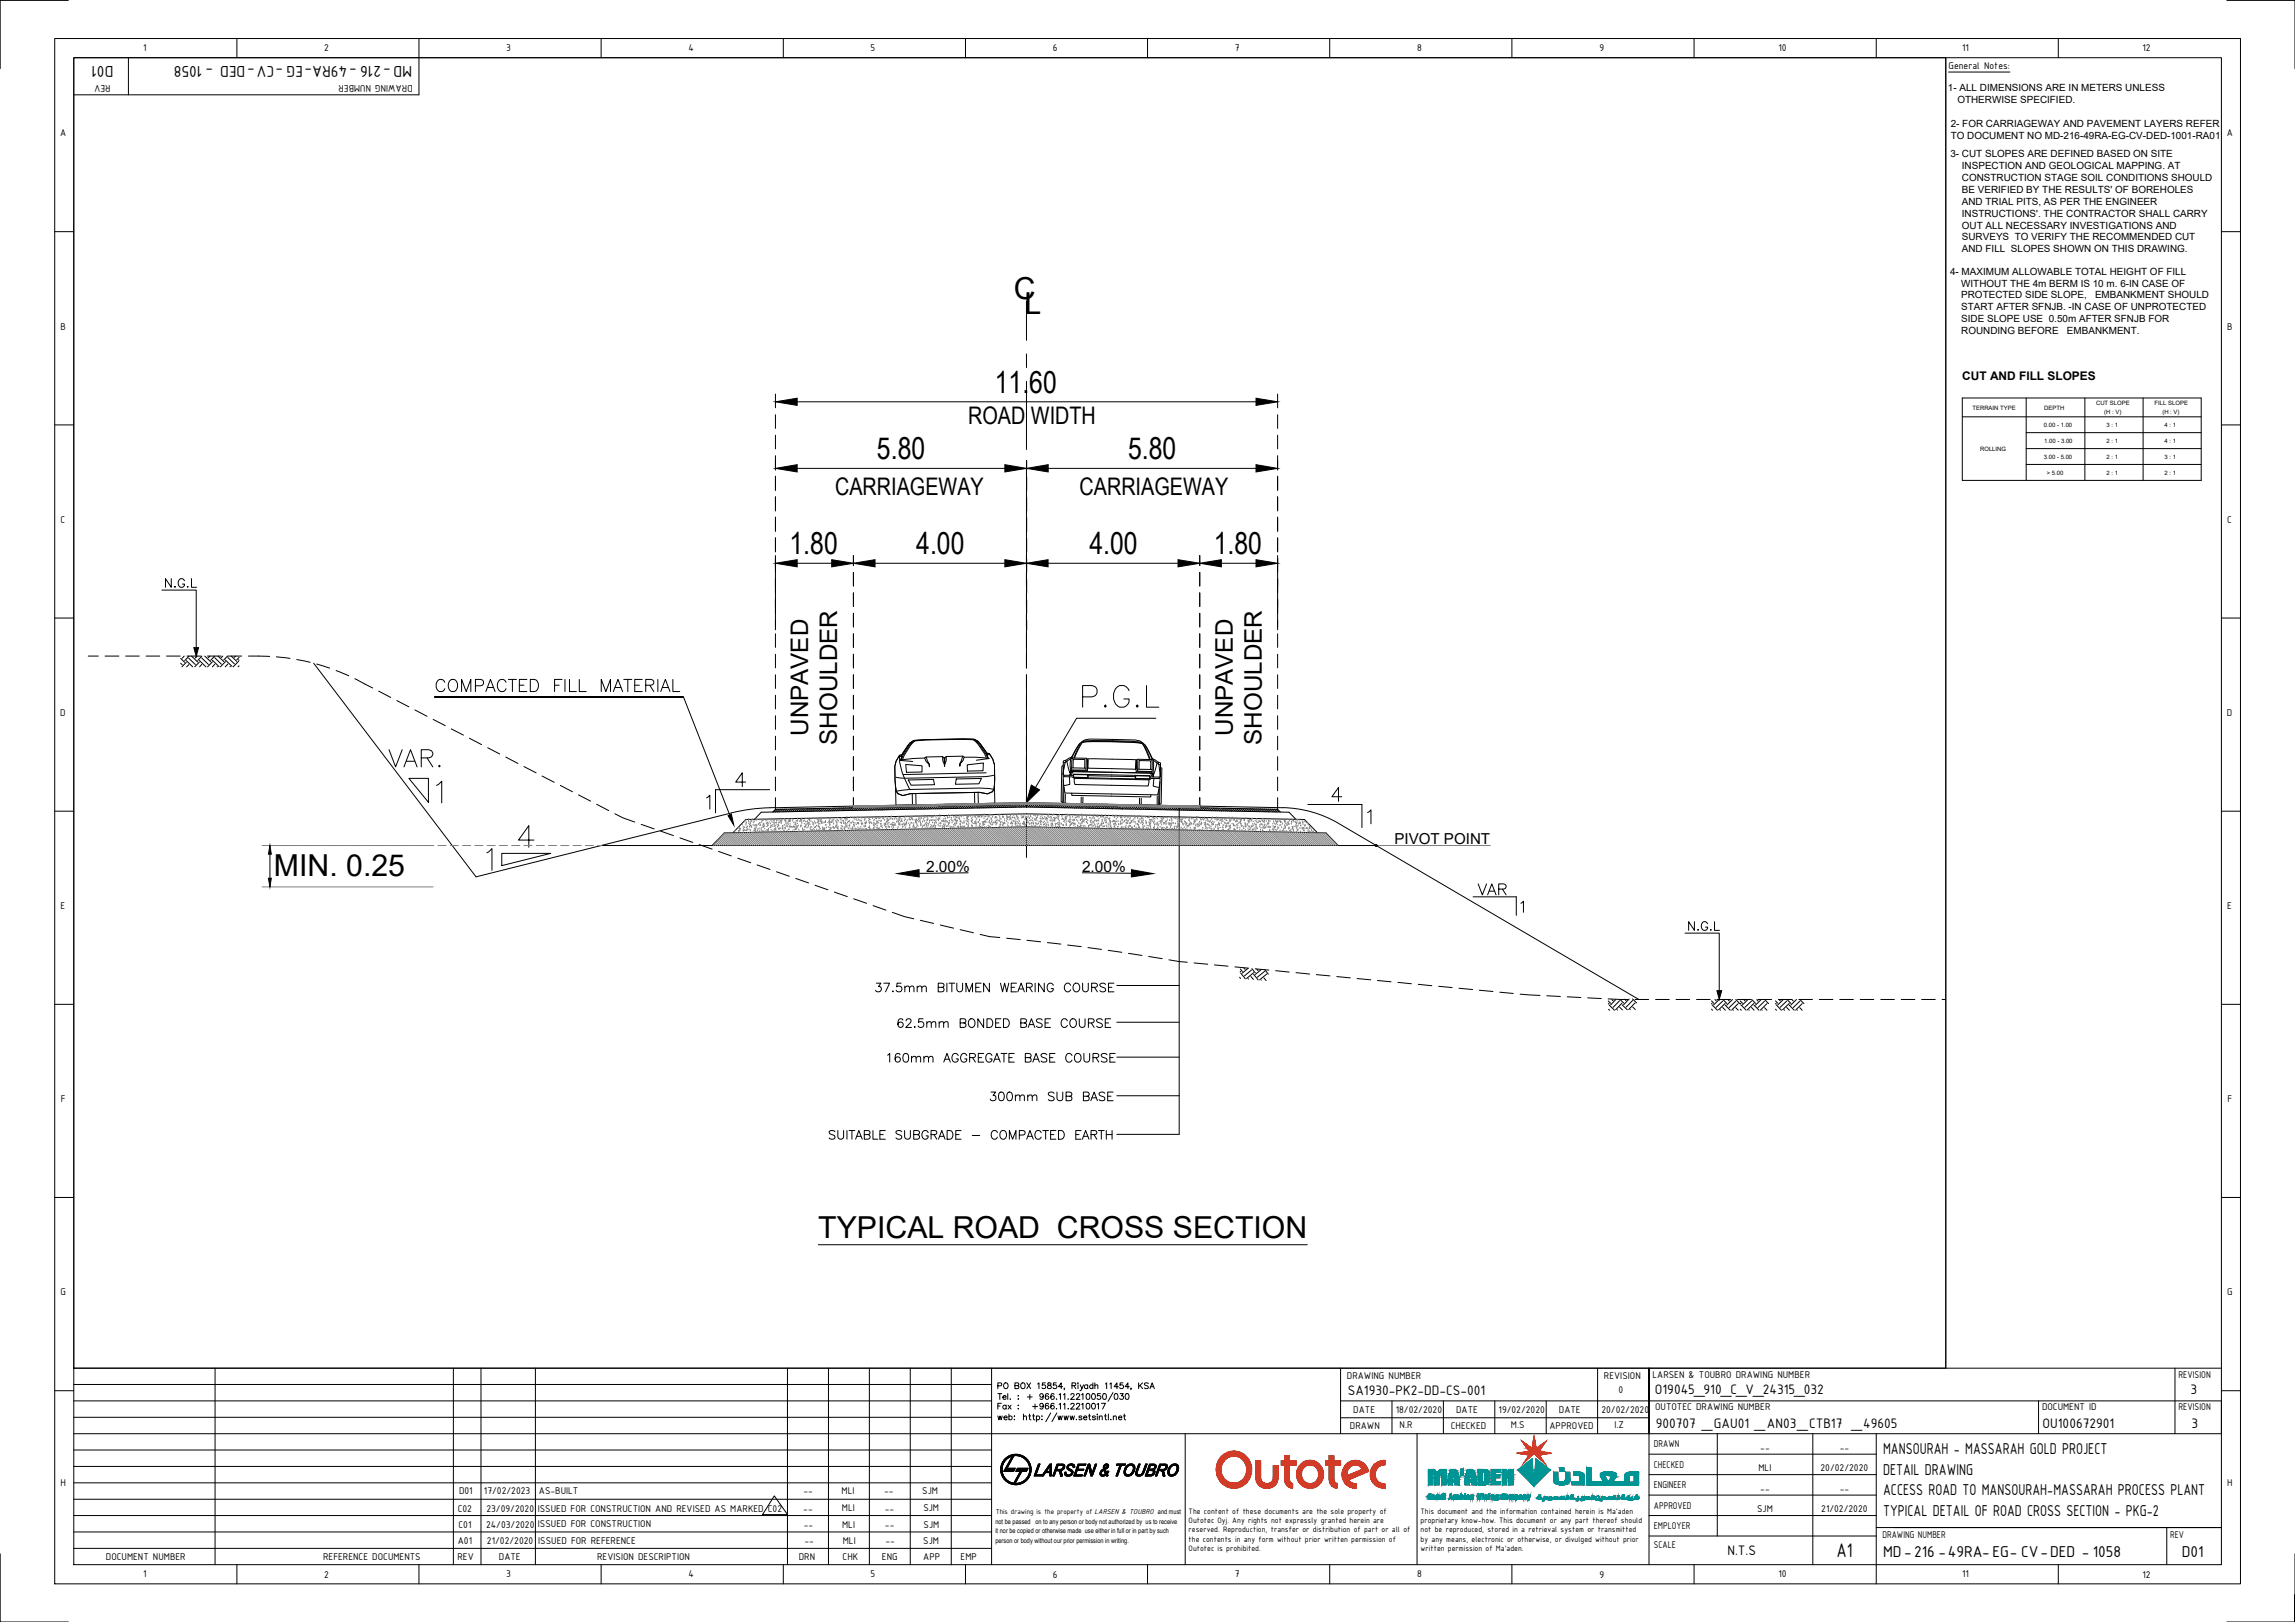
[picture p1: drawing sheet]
<svg xmlns="http://www.w3.org/2000/svg" width="841mm" height="594mm" viewBox="0 0 841 594" stroke-linecap="round" stroke-linejoin="round" font-family="sans-serif">
<defs><g id="words">
<text font-size="12.8" x="395.8" y="260.3">P.G.L</text>
<g font-size="11.1">
<text x="371.5" y="109.4">C</text>
<text x="375.4" y="115.2">L</text>
<text x="364.6" y="143.8">11.60</text>
<text x="321.4" y="168.2">5.80</text>
<text x="413.4" y="168.2">5.80</text>
<text x="289.3" y="203">1.80</text>
<text x="335.8" y="203">4.00</text>
<text x="399.2" y="203">4.00</text>
<text x="444.8" y="203">1.80</text>
<text x="100.4" y="321">MIN. 0.25</text>
<text x="299.9" y="453.5">TYPICAL ROAD CROSS SECTION</text>
</g>
<text font-size="10.6" x="141.8" y="282.2">VAR.</text>
<g font-size="8.9">
<text x="354.8" y="155.3">ROAD WIDTH</text>
<text x="306" y="181.3">CARRIAGEWAY</text>
<text x="395.6" y="181.3">CARRIAGEWAY</text>
<text x="296.1" y="269.6" transform="rotate(-90 296.1 269.6)">UNPAVED</text>
<text x="451.8" y="269.6" transform="rotate(-90 451.8 269.6)">UNPAVED</text>
<text x="306.8" y="272.8" transform="rotate(-90 306.8 272.8)">SHOULDER</text>
<text x="462.4" y="272.8" transform="rotate(-90 462.4 272.8)">SHOULDER</text>
</g>
<g font-size="7.9">
<text x="159.1" y="254.4">COMPACTED FILL MATERIAL</text>
<text x="540.8" y="329.1">VAR</text>
</g>
<text font-size="7.8" x="673" y="570.3">A1</text>
<g font-size="6.6">
<text x="59.6" y="216.3">N.G.L</text>
<text x="618.1" y="341.8">N.G.L</text>
<text x="320" y="364.4">37.5mm BITUMEN WEARING COURSE</text>
<text x="328.1" y="377.5">62.5mm BONDED BASE COURSE</text>
<text x="324.6" y="390.2">160mm AGGREGATE BASE COURSE</text>
<text x="361.9" y="404.3">300mm SUB BASE</text>
<text x="303" y="418.4">SUITABLE SUBGRADE - COMPACTED EARTH</text>
</g>
<g font-size="6.2">
<text x="41.6" y="24.1" transform="rotate(180 41.6 24.1)">D01</text>
<text x="151" y="24.1" transform="rotate(180 151 24.1)">MD-216 -49RA-EG -CV-DED - 1058</text>
<text x="690.1" y="532.6">MANSOURAH - MASSARAH GOLD PROJECT</text>
<text x="690.1" y="540.1">DETAIL DRAWING</text>
<text x="690.1" y="547.6">ACCESS ROAD TO MANSOURAH-MASSARAH PROCESS PLANT</text>
<text x="690.1" y="555.1">TYPICAL DETAIL OF ROAD CROSS SECTION - PKG-2</text>
<text x="690.1" y="570.1">MD-216 -49RA-EG- CV-DED - 1058</text>
<text x="799.5" y="570.1">D01</text>
</g>
<g font-size="5.7">
<text x="339.4" y="319.2">2.00%</text>
<text x="396.5" y="319.4">2.00%</text>
</g>
<text font-size="5.5" x="511" y="309.1">PIVOT POINT</text>
<g font-size="5.4">
<text x="493.9" y="511.1">SA1930-PK2-DD-CS-001</text>
<text x="606.5" y="510.6">O19045_910_C_V_24315_032</text>
<text x="802.7" y="510.6">3</text>
<text x="606.8" y="523.1">900707 _GAU01 _AN03_CTB17 _49605</text>
<text x="748.5" y="523.1">OU100672901</text>
<text x="803" y="523.1">3</text>
<text x="633" y="569.7">N.T.S</text>
</g>
<text font-size="4.4" x="719.1" y="139.2">CUT AND FILL SLOPES</text>
<g font-size="3.9">
<text x="52.5" y="18.8">1</text>
<text x="118.8" y="18.9">2</text>
<text x="185.5" y="18.7">3</text>
<text x="252.3" y="18.8">4</text>
<text x="319" y="18.7">5</text>
<text x="385.9" y="18.8">6</text>
<text x="452.6" y="18.8">7</text>
<text x="519.3" y="18.8">8</text>
<text x="586.1" y="18.7">9</text>
<text x="651.7" y="18.8">10</text>
<text x="719.1" y="18.8">11</text>
<text x="785.1" y="18.9">12</text>
<text x="714.1" y="25.4">General Notes:</text>
<text x="40.5" y="31" transform="rotate(180 40.5 31)">REV</text>
<text x="151.2" y="31" transform="rotate(180 151.2 31)">DRAWING NUMBER</text>
<text x="22" y="50">A</text>
<text x="816" y="50">A</text>
<text x="22.2" y="120.7">B</text>
<text x="816.2" y="120.7">B</text>
<text x="22.2" y="191.4">C</text>
<text x="816.2" y="191.4">C</text>
<text x="22.1" y="262.2">D</text>
<text x="816.1" y="262.2">D</text>
<text x="22.2" y="333">E</text>
<text x="816.2" y="333">E</text>
<text x="22.3" y="403.7">F</text>
<text x="816.3" y="403.7">F</text>
<text x="22.2" y="474.4">G</text>
<text x="816.2" y="474.4">G</text>
<text x="493.6" y="505.2">DRAWING NUMBER</text>
<text x="587.8" y="505.2">REVISION</text>
<text x="605.6" y="504.6">LARSEN &amp; TOUBRO DRAWING NUMBER</text>
<text x="798.3" y="504.6">REVISION</text>
<text x="593.1" y="510.1">0</text>
<text x="495.9" y="517.5">DATE</text>
<text x="511.5" y="517.5">18/02/2020</text>
<text x="533.6" y="517.5">DATE</text>
<text x="549.2" y="517.5">19/02/2020</text>
<text x="571.3" y="517.5">DATE</text>
<text x="586.9" y="517.5">20/02/2020</text>
<text x="606.5" y="516.6">OUTOTEC DRAWING NUMBER</text>
<text x="748.3" y="516.6">DOCUMENT ID</text>
<text x="798.3" y="516.6">REVISION</text>
<text x="494.7" y="523.3">DRAWN</text>
<text x="512.9" y="523">N.R</text>
<text x="531.7" y="523.3">CHECKED</text>
<text x="553.7" y="523">M.S</text>
<text x="567.8" y="523.3">APPROVED</text>
<text x="591.6" y="523">I.Z</text>
<text x="606.1" y="530.1">DRAWN</text>
<text x="645.1" y="531.3">--</text>
<text x="674.2" y="531.3">--</text>
<text x="606.1" y="537.6">CHECKED</text>
<text x="644.4" y="538.8">MLI</text>
<text x="667.2" y="538.8">20/02/2020</text>
<text x="22.2" y="544.2">H</text>
<text x="606.1" y="545.1">ENGINEER</text>
<text x="816.2" y="544.2">H</text>
<text x="168.2" y="547.2">D01</text>
<text x="177.4" y="547.2">17/02/2023</text>
<text x="197.5" y="547.2">AS-BUILT</text>
<text x="294.4" y="547.2">--</text>
<text x="308.4" y="547.2">MLI</text>
<text x="324" y="547.2">--</text>
<text x="338" y="547.2">SJM</text>
<text x="645.1" y="546.4">--</text>
<text x="674.2" y="546.4">--</text>
<text x="167.8" y="553.6">C02</text>
<text x="178.3" y="553.6">23/09/2020</text>
<text x="197.1" y="553.6">ISSUED FOR CONSTRUCTION AND REVISED AS MARKED C02</text>
<text x="294.4" y="553.6">--</text>
<text x="308.6" y="553.5">MLI</text>
<text x="324.3" y="553.6">--</text>
<text x="338.4" y="553.5">SJM</text>
<text x="606.1" y="552.6">APPROVED</text>
<text x="643.9" y="553.9">SJM</text>
<text x="667.4" y="553.9">21/02/2020</text>
<text x="168" y="559.6">C01</text>
<text x="178.1" y="559.6">24/03/2020</text>
<text x="197.1" y="559.4">ISSUED FOR CONSTRUCTION</text>
<text x="294.5" y="559.6">--</text>
<text x="308.6" y="559.6">MLI</text>
<text x="324.3" y="559.6">--</text>
<text x="338.4" y="559.6">SJM</text>
<text x="606.1" y="560.1">EMPLOYER</text>
<text x="689.8" y="563.2">DRAWING NUMBER</text>
<text x="795.3" y="563.2">REV</text>
<text x="167.8" y="565.6">A01</text>
<text x="178.5" y="565.6">21/02/2020</text>
<text x="197.3" y="565.6">ISSUED FOR REFERENCE</text>
<text x="294.8" y="565.6">--</text>
<text x="308.8" y="565.6">MLI</text>
<text x="324.5" y="565.6">--</text>
<text x="338.4" y="565.6">SJM</text>
<text x="606.1" y="567">SCALE</text>
<text x="38.8" y="571.3">DOCUMENT NUMBER</text>
<text x="118.4" y="571.3">REFERENCE DOCUMENTS</text>
<text x="167.7" y="571.3">REV</text>
<text x="182.8" y="571.3">DATE</text>
<text x="218.8" y="571.3">REVISION DESCRIPTION</text>
<text x="292.7" y="571.3">DRN</text>
<text x="308.8" y="571.3">CHK</text>
<text x="323.2" y="571.3">ENG</text>
<text x="338.4" y="571.3">APP</text>
<text x="352" y="571.3">EMP</text>
<text x="52.5" y="577.7">1</text>
<text x="118.8" y="577.8">2</text>
<text x="185.5" y="577.7">3</text>
<text x="252.3" y="577.7">4</text>
<text x="319" y="577.7">5</text>
<text x="385.9" y="577.8">6</text>
<text x="452.6" y="577.7">7</text>
<text x="519.3" y="577.7">8</text>
<text x="586.1" y="577.9">9</text>
<text x="651.7" y="577.7">10</text>
<text x="719.1" y="577.7">11</text>
<text x="785.1" y="577.8">12</text>
</g>
<g font-size="3.6">
<text x="713.9" y="33.3">1- ALL DIMENSIONS ARE IN METERS UNLESS</text>
<text x="717.3" y="37.7">OTHERWISE SPECIFIED.</text>
<text x="714.9" y="46.5">2- FOR CARRIAGEWAY AND PAVEMENT LAYERS REFER</text>
<text x="714.9" y="50.9">TO DOCUMENT NO MD-216-49RA-EG-CV-DED-1001-RA01</text>
<text x="714.7" y="57.4">3- CUT SLOPES ARE DEFINED BASED ON SITE</text>
<text x="719" y="61.8">INSPECTION AND GEOLOGICAL MAPPING. AT</text>
<text x="719" y="66.2">CONSTRUCTION STAGE SOIL CONDITIONS SHOULD</text>
<text x="719" y="70.5">BE VERIFIED BY THE RESULTS' OF BOREHOLES</text>
<text x="719" y="74.9">AND TRIAL PITS, AS PER THE ENGINEER</text>
<text x="719" y="79.3">INSTRUCTIONS'. THE CONTRACTOR SHALL CARRY</text>
<text x="719" y="83.7">OUT ALL NECESSARY INVESTIGATIONS AND</text>
<text x="719" y="88.1">SURVEYS TO VERIFY THE RECOMMENDED CUT</text>
<text x="719" y="92.5">AND FILL SLOPES SHOWN ON THIS DRAWING.</text>
<text x="714.6" y="100.6">4- MAXIMUM ALLOWABLE TOTAL HEIGHT OF FILL</text>
<text x="718.7" y="105">WITHOUT THE 4m BERM IS 10 m. 6-IN CASE OF</text>
<text x="718.7" y="109.3">PROTECTED SIDE SLOPE,</text>
<text x="718.7" y="113.7">START AFTER SFNJB. -IN CASE OF UNPROTECTED</text>
<text x="767.7" y="109.3">EMBANKMENT SHOULD</text>
<text x="718.7" y="118.1">SIDE SLOPE USE 0.50m AFTER SFNJB FOR</text>
<text x="718.7" y="122.4">ROUNDING BEFORE</text>
<text x="757.4" y="122.4">EMBANKMENT.</text>
</g>
<g font-size="3.1">
<text x="435.6" y="554.6">The content of these documents are the sole property of</text>
<text x="435.6" y="557.9">Outotec Oyj. Any rights not expressly granted herein are</text>
<text x="520.6" y="554.6">This document and the information contained herein is Ma'aden</text>
<text x="520.6" y="557.9">proprietary know-how. This document or any part thereof should</text>
<text x="435.6" y="561.3">reserved. Reproduction, transfer or distribution of part or all of</text>
<text x="520.6" y="561.3">not be reproduced, stored in a retrieval system or transmitted</text>
<text x="435.6" y="564.6">the contents in any form without prior written permission of</text>
<text x="435.6" y="567.9">Outotec is prohibited.</text>
<text x="520.6" y="564.6">by any means, electronic or otherwise, or divulged without prior</text>
<text x="520.6" y="567.9">written permission of Ma'aden.</text>
</g>
<text font-size="2.8" x="364.9" y="554.4">This drawing is the property of LARSEN &amp; TOUBRO and must</text>
<g font-size="2.5">
<text x="364.8" y="558">not be passed on to any person or body not authorized by us to receive</text>
<text x="364.8" y="561.7">it nor be copied or otherwise made use either in full or in part by such</text>
<text x="364.8" y="565.2">person or body without our prior permission in writing.</text>
</g>
<g font-size="2.2">
<text x="768.1" y="148.4">CUT SLOPE</text>
<text x="789.6" y="148.4">FILL SLOPE</text>
<text x="722.8" y="150.1">TERRAIN TYPE</text>
<text x="749.2" y="150.1">DEPTH</text>
<text x="771.1" y="151.7">(H : V)</text>
<text x="792.4" y="151.7">(H : V)</text>
<text x="749" y="156.5">0.00 - 1.00</text>
<text x="772" y="156.5">3 : 1</text>
<text x="793.2" y="156.5">4 : 1</text>
<text x="725.6" y="165">ROLLING</text>
<text x="749.1" y="162.3">1.00 - 3.00</text>
<text x="771.9" y="162.3">2 : 1</text>
<text x="793.2" y="162.3">4 : 1</text>
<text x="749" y="168.1">3.00 - 5.00</text>
<text x="750" y="174">&gt; 5.00</text>
<text x="771.9" y="168.1">2 : 1</text>
<text x="771.9" y="174">2 : 1</text>
<text x="793.2" y="168.1">3 : 1</text>
<text x="793.2" y="174">2 : 1</text>
</g>
</g></defs>
<!-- layer: Z010_T_Text_3.0 -->
<path d="M299.9 455.9h179.2" fill="none" stroke="#000" stroke-width=".37"/>
<!-- layer: 0 -->
<g fill="none" stroke="#000" stroke-width=".37">
<path d="M262.2 289.2h19.9M284.1 295.8l92.1-1.8 93.9 1.8M284.2 295.8l-6.8 .3-7 1.1-35.4 8.8M312.7 295.8l63.5-1.2 63.5 1.2M432.1 295.1v120.4h-22.8M470.1 295.8a42.1 42.1 0 0 1 20.4 5.8l110.1 64.5M479.3 294.7h19.8M260.9 309.7l4.5-4.6 110.8-2.2 109.7 2.2 4.5 4.6M474.9 300.1l-2.5-2.6-96.2-1.9-97.2 1.9-2.5 2.6M482.8 305l-4.7-4.8-101.9-2.1-102.9 2.1-4.7 4.8M539.8 328.5h15.9M409.3 360.9h22.8"/>
<path d="M409.3 374.4h22.8M409.3 387.2h22.8M409.3 401.3h22.8M491.3 519.3h113M491.3 501.1v24M510.1 513.1v12M528.9 513.1v12M547.8 513.1v12M566.6 513.1v12M585.5 501.1v24M604.3 501.1v24v-12h-113"/>
</g>
<!-- layer: A-PRES-PEOP -->
<g fill="none" stroke="#000" stroke-width=".37">
<path d="M329.6 276.8a24.6 24.6 0 0 0 3.8 12.4M329.6 277h1.1l-.6 1.3M329.7 278.5l4.8 .4M333.6 272l1.5-.8 4-.3 16.3-.2a4 4 0 0 1 3.8 1.7l2.5 3.5 .8 .1a10.4 10.4 0 0 1 2 7.9 11.4 11.4 0 0 1-.8 6.1l-1.8 .8-3-.6-25.1 .5-3 .7-1.8-.7a12.1 12.1 0 0 1-1-6.1 10.2 10.2 0 0 1 1.6-7.9l.8-.2zM333.6 272h.5l-3.2 4.6-.7 1.7M333.6 272l1.2-.8 4.3-.3 16.3-.2a3.9 3.9 0 0 1 3.8 1.7l2.5 3.5 .8 .1a10.4 10.4 0 0 1 2 7.9 11.4 11.4 0 0 1-.8 6.1l-1.8 .8-3-.6-25.1 .5-3 .7-1.8-.7a12.1 12.1 0 0 1-1-6.1 10.2 10.2 0 0 1 1.6-7.9l.8-.2zM335.3 271.4l-1.2 .6M339.4 277.3l1.2 2.6v1l-.2-1a3.6 3.6 0 0 1-1.5-2.3M345.8 277.5h.6M346.7 277.1l.1 1.2-.7 2.4-.5-1.8-.2-1.8M352.8 277l-1.1 2.7v.9l.2-.9a3.5 3.5 0 0 0 1.4-2.4M356.7 270.9l1.1 .7"/>
<path d="M358.4 271.5l-.6 .1 3.4 4.4 .8 1.7M359.2 272.4l2.7 4 .3 1.3-8.9-.4-.5-.3-6.1 .1-.5 .5-.1 2.2-.1-2.2-.6-.5-6 .2-.5 .3-8.8 .7 .2-1.3 2.5-4M361.5 277.7a15 15 0 0 0-4.8-6.8l-3.8-.1-13.8 .2-3.8 .4a15.3 15.3 0 0 0-4.6 6.9M361.5 276.4h1M362.6 277.8l-4.8 .6M389.7 279.4l.6-.1 2.8-1.7 5 .1 .2 .2 23.7 .3 3.3 1.9M392.4 277.9l-.2 2.5 .1 2.2-.3 .5-1-4.3M392.7 277.3l-3 1.4-.1 5.2 1-5.2M392.8 277.7l.4-1a12.4 12.4 0 0 1 3.2-4.9l.8-.3a144.9 144.9 0 0 1 21 .4 4.7 4.7 0 0 1 2.7 3.2l1.3 3.2M393.1 277.6l-.3 1.2-.1 3.5h5.8l.2-4.2v3.3l17.5 .3 .1-3.2v4.2l5.9 .1 .1-3.4-.3-1.2M393.5 277.6l2.1-4.6 .7-1 .9-.2a129.8 129.8 0 0 1 20.9 .4l.8 .3 .7 1 1.9 4.7M393.8 277.6l2.1-4.6 .7-1 .6-.2a162.1 162.1 0 0 1 20.9 .4l.6 .2 .6 1.1 1.9 4.7"/>
<path d="M395.7 272.3l-3.3 5.5M396.5 271.7l1.2-.8 1.6-.2 8.4 .1 8.3 .2 1.6 .3 1.2 .9M398.1 277.7l-.1 4.4-5.3-.1M417 278.1l-.1 4.4 5.3 .1M419.6 272.9l3 5.5M422.4 277.8l2.9 1.7-.1 5.2-.4-4.2-.4-1.2M422.6 278.5l-.1 4.7 .3 .4 1.2-4.2M328.2 289l.1 5.7 .3 .3 5.5-.2 .3-.2-.1-3.9M331.9 280l6 .5v2.3l-5.7 .1zM332.9 285.7l9.2-.2 .4 1.9-8.6 .2zM335.6 290.7l.1 3.8-.3 .3h-1M350.4 285.3l9.2-.2-.9 2-8.6 .1z"/>
<path d="M354.4 280.1l6-.6-.2 2.8-5.7 .1zM357.1 290.2l.1 3.9 .2 .3 1.4-.1M361.4 283.1l-30.4 .6M364 289.1l-5.8-.5-24.8 .6-4.7 .5M364.1 284l-3.1 .5-29.5 .5-3.1-.3M364.4 288.3l.2 5.7-.3 .2-5.5 .1-.3-.2-.1-3.9M389.6 284.5h3.2l.9 .6 27.3 .5 .9-.5 3.3 .1-.9 5.9-34-.6zM389.6 285.6l-.1 8.2M389.7 280.3l-.6 .4-.2 12.9 .9 .6 6.6 .2 .4-.4 .1-2.1M389.7 283.9l3.6 .1M389.9 288.3l-.1 5.5 .3 .5M390 283.9v.6"/>
<path d="M390.4 291l-.1 3.1M391.9 284.5l.1 2.8-2.2 .4M392.5 284l.6-1.2 .5-.2 13.8 .3 13.8 .3 .5 .2 .6 1.2M392.7 281.2l5.3 .2M392.8 290.5v.8l28.9 .6 .1-.8M392.8 282.5l-.8 1.5 .7-1.5 29.5 .6 .5 1.5-.7-1.5M393.2 281.3l.2-3.2 4.1 .1v3.2M393.3 283.6l28.2 .5v1.3l-28.2-.6zM393.4 283.7l5.2 .1v1l-5.2-.1zM393.7 285.1l.2 2.2 13.4 .3 13.4 .3 .3-2.3M396.2 291.9v2.4M398.8 284.1l17.2 .4"/>
<path d="M398.8 283.6l-.1 1.3M416 284v1.3M416.2 284.2h5.1v1l-5.1-.1zM416.9 281.7l5.3 .1M417.4 281.7l.1-3.1 4.1 .1 .1 3.1M418.2 292.4v2.3M421.5 284.6h3.6M422.9 285.1l-.3 2.8 2.2 .4M424.1 291.6l-.1 3.2M424.7 289l-.1 5.5-.3 .5M424.8 284.6v.6M425.1 286.3l-.2 8.2"/>
<path d="M425.3 281l.5 .4-.3 12.9-.9 .7-6.6-.2-.4-.4v-2.1"/>
</g>
<!-- layer: DIM -->
<g fill="none" stroke="#000" stroke-width=".37">
<path d="M284.2 144.3v5.1M284.2 151.9v5M284.2 159.4v5M292.1 147.2h168.2M468.2 144.3v5.1M468.2 151.9v5M468.2 159.4v5M284.2 166.9v5.3M284.2 174.4v5.3M292.1 171.5h76.1M376.2 168.7v3.5M376.2 174.7v5"/>
<path d="M384.1 171.5h76.2M468.2 166.9v5.3M468.2 174.4v5.3M284.2 181.9v5.3M284.2 189.4v5.3M284.2 196.9v5.3M376.2 182.2v5M376.2 189.7v5M376.2 197.2v5M468.2 181.9v5.3M468.2 189.4v5.3M468.2 196.9v5.3"/>
<path d="M284.2 203.5v27.2M292.1 206.3h12.7M312.7 203.5v3.7M312.7 209.6v5M312.7 217.1v5M320.7 206.3h47.5M376.2 203.5v27.2M384.1 206.3h47.6M439.7 203.5v3.7M439.7 209.6v5M439.7 217.1v5M447.6 206.3h12.7"/>
<path d="M468.2 203.5v27.2M284.2 232.1v5M284.2 239.6v5M312.7 224.6v5M312.7 232.1v5M312.7 239.6v5M376.2 232.1v5M376.2 239.6v5M439.7 224.6v5M439.7 232.1v5M439.7 239.6v5M468.2 232.1v5"/>
<path d="M468.2 239.6v5M284.2 247.2v5M284.2 254.6v5M312.7 247.2v5M312.7 254.6v5M376.2 247.2v5M376.2 254.6v5M439.7 247.2v5M439.7 254.6v5M468.2 247.2v5M468.2 254.6v5M284.2 262.1v5"/>
<path d="M284.2 269.6v5M284.2 277.1v5M312.7 262.1v5M312.7 269.6v5M312.7 277.1v5M376.2 262.1v5M376.2 269.6v5M376.2 277.1v5M439.7 262.1v5M439.7 269.6v5M439.7 277.1v5M468.2 262.1v5"/>
<path d="M468.2 269.6v5M468.2 277.1v5M284.2 284.6v5M284.2 292.2v3.6M312.7 284.6v5M312.7 292.2v3.6M376.2 284.6v5M376.2 292.2v3.6M439.7 284.6v5M439.7 292.2v3.6M468.2 284.6v5M468.2 292.2v3.6"/>
</g>
<g fill="#000" stroke="#000" stroke-width=".37">
<path d="M284.2 147.2l7.9-1.3v2.6zM460.3 145.9l7.9 1.3-7.9 1.3zM284.2 171.5l7.9-1.3v2.7zM368.2 170.2l8 1.3-8 1.4zM376.2 171.5l7.9-1.3v2.7zM460.3 170.2l7.9 1.3-7.9 1.4zM284.2 206.3l7.9-1.3v2.6zM304.8 205l7.9 1.3-7.9 1.3zM312.7 206.3l8-1.3v2.6zM368.2 205l8 1.3-8 1.3zM376.2 206.3l7.9-1.3v2.6zM431.7 205l8 1.3-8 1.3z"/>
<path d="M439.7 206.3l7.9-1.3v2.6zM460.3 205l7.9 1.3-7.9 1.3zM71 237.2h1.8l-.9 3.2zM377.9 287.5l3 1.8-4.7 4.7zM629.2 362.9h1.7l-.9 3.2z"/>
</g>
<!-- layer: Z050_M_Sections_0-13_Grey -->
<path d="M376.2 110.3v14.3M376.2 129.6v5M376.2 139.7v24.9M376.2 169.6v5M376.2 179.6v25.1M376.2 209.6v5M376.2 219.6v25.1M376.2 249.7v4.9M376.2 259.6v25.1M376.2 289.7v5M376.2 299.6v14.4" fill="none" stroke="#000" stroke-width=".37"/>
<!-- layer: Z010_T_Text_2.5 -->
<path d="M414.6 318.5l8 1.5-8 1.2zM328.9 320l7.9-1.5v2.7z" fill="#000" stroke="#000" stroke-width=".37"/>
<path d="M354.8 319.7l-18 .2M396.6 319.7l18 .1" fill="none" stroke="#000" stroke-width=".37"/>
<!-- layer: Storm -->
<path d="M59.3 216.1h12.6v21.1M250.5 255.3h-91.3h91.3l17.2 43.9M423.6 263.1h-29.1l-18.3 30.9M160 287.7l1.9-1.6v8M178.4 312.3l1.9-1.5v8M195.7 307.7h-5.7l3.8-5.3v7.9M617.5 341.8h12.5v21.1" fill="none" stroke="#000" stroke-width=".37"/>
<!-- layer: 0-CROSS SECTION -->
<g fill="none" stroke="#000" stroke-width=".37">
<path d="M27 21.1h686v480h-686zM32.3 240.3h3.7M38.5 240.3h5M46 240.3h5M53.5 240.3h5M61 240.3h5M68.5 240.3h5M76 240.3h5M83.6 240.3h4.9M91 240.3l7.8 .1M101.3 240.6l5 .5M108.7 241.6l5 1"/>
<path d="M116.1 243.2l4.7 1.5M123.2 245.6l4.6 1.9M130 248.6l6.6 3.4M138.8 253.1l4.4 2.4M145.4 256.6l4.4 2.3M152 260l4.5 2.4M158.7 263.5l4.5 2.3M165.4 267l4.4 2.3M172 270.4l4.5 2.3M178.7 273.9l4.4 2.3M185.4 277.3l4.4 2.3M192 280.8l4.5 2.3"/>
<path d="M198.7 284.2l4.4 2.3M205.3 287.7l4.5 2.3M212 291.1l4.4 2.3M218.6 294.6l4.5 2.3M225.3 298l2.9 1.5 4.4 1.6M262.2 289.2v8.5M283.2 297.4l1-1 92-1.8 92 1.8 1 1M283.4 297.2l.1 .2M283.7 296.9l.5 .5M284.1 296.6l.2 .1M284.2 295.8v.6M284.6 297.1l.3 .3"/>
<path d="M284.6 296.4l.6 .6M285.4 296.4l.8 .8M285.6 297.3v.1M286.3 296.6l.7 .8M286.8 296.3l.1 .2M287.3 296.9l.4 .4M287.4 296.3l.5 .5M288.1 296.3l.8 .8M288.2 297.2l.2 .1M289 296.4l.8 .9M289.5 296.3h.1M289.9 296.7l.6 .6"/>
<path d="M290.2 296.3l.4 .3M290.9 297l.3 .3M290.9 296.3l.6 .6M291.6 296.3l.9 .9M291.9 297.2h.1M292.6 296.5l.7 .7M293 296.2l.2 .2M293.6 296.8l.4 .4M293.7 296.2l.5 .5M294.4 296.2l.8 .8M294.5 297.1l.2 .1M295.3 296.3l.8 .9"/>
<path d="M295.8 296.2l.1 .1M296.2 296.6l.6 .6M296.5 296.2l.4 .3M297.2 296.1l.6 .7M297.3 296.9l.2 .3M297.9 296.2l.9 .9M298.9 296.4l.7 .7M299.3 296.1l.2 .2M299.9 296.7l.4 .4M300 296.1l.5 .5M300.7 296.1l.8 .8M300.9 297l.1 .1"/>
<path d="M301.6 296.3l.8 .7M302.1 296.1l.1 .1M302.6 296.5l.5 .5M302.8 296.1l.4 .3M303.5 296l.7 .7M303.6 296.8l.2 .2M304.3 296.1l.9 .9M305.3 296.3l.5 .7M305.6 296l.3 .3M306.2 296.6l.4 .3M306.3 296l.6 .5M307 296l.8 .8"/>
<path d="M307.2 296.9h.1M307.9 296.2l.7 .7M308.4 295.9l.2 .2M308.9 296.4l.5 .5M309.1 295.9l.4 .4M309.8 295.9l.7 .7M309.9 296.7l.1 .2M310.6 296l.8 .9M311.2 295.9h.1M311.6 296.3l.6 .6M311.9 295.8l.3 .4M312.5 296.5l.3 .3"/>
<path d="M312.6 295.8l.6 .6M312.7 295.2v.6M313.3 295.8l.8 .9M313.5 296.8h.1M314.2 296.1l.7 .7M314.6 295.8l.3 .2M315.2 296.3l.4 .5M315.4 295.8l.4 .5M316 295.8l.8 .7M316.2 296.6l.1 .2M316.9 295.9l.8 .8M317.4 295.8h.1"/>
<path d="M317.9 296.2l.5 .5M318.2 295.7l.3 .4M318.8 295.7l.7 .6M318.9 296.4l.2 .3M319.6 295.7l.9 .9M320.6 296l.6 .6M321 295.7l.2 .2M321.5 296.3l.4 .3M321.6 295.7l.6 .5M322.4 295.7l.8 .7M322.5 296.5l.1 .1M323.2 295.8l.8 .8"/>
<path d="M323.8 295.6v.1M324.2 296.1l.5 .5M324.4 295.6l.5 .4M325.1 295.6l.7 .7M325.2 296.3l.2 .3M325.9 295.6l.9 .9M326.9 295.9l.6 .6M327.2 295.5l.3 .3M327.9 296.2l.3 .3M327.9 295.5l.6 .6M328.6 295.5l.9 .8M328.8 296.4l.1 .1"/>
<path d="M329.6 295.7l.7 .8M330 295.5l.2 .1M330.5 296l.5 .5M330.7 295.5l.5 .4M331.4 295.5l.7 .7M331.5 296.3l.2 .2M332.2 295.5l.9 .9M332.8 295.5h.1M333.2 295.8l.6 .6M333.5 295.4l.3 .3M334.2 296.1l.3 .3M334.2 295.4l.6 .6"/>
<path d="M334.9 295.4l.9 .9M335.2 296.3v.1M335.9 295.6l.7 .7M336.3 295.4l.2 .1M336.9 295.9l.4 .4M337 295.4l.5 .4M337.7 295.3l.7 .8M337.8 296.2l.2 .1M338.6 295.5l.8 .8M339.1 295.3l.1 .1M339.5 295.7l.6 .6M339.8 295.3l.3 .3"/>
<path d="M340.5 296l.3 .3M340.5 295.3l.7 .6M341.2 295.3l.9 .9M342.2 295.5l.7 .7M342.6 295.2l.2 .3M343.2 295.8l.4 .4M343.3 295.2l.5 .5M344 295.2l.8 .8M344.2 296.1l.1 .1M344.9 295.4l.8 .8M345.4 295.2l.1 .1M345.8 295.6l.6 .6"/>
<path d="M346.1 295.2l.4 .3M346.8 295.2l.7 .6M346.8 295.9l.3 .2M347.5 295.2l.9 .9M348.5 295.5l.7 .6M348.9 295.1l.3 .3M349.5 295.7l.4 .4M349.6 295.1l.5 .5M350.3 295.1l.8 .8M350.5 296v.1M351.2 295.3l.7 .8M351.7 295.1l.1 .1"/>
<path d="M352.2 295.5l.5 .6M352.4 295l.4 .5M353.1 295l.7 .7M353.1 295.8l.2 .2M353.9 295.1l.8 .9M354.5 295h.1M354.8 295.4l.7 .6M355.2 295l.3 .3M355.8 295.6l.3 .4M355.9 295l.5 .5M356.6 295l.8 .8M356.8 295.9l.1 .1"/>
<path d="M357.5 295.2l.8 .7M358 295l.1 .1M358.5 295.5l.4 .4M358.7 294.9l.4 .5M359.4 294.9l.7 .7M359.5 295.7l.1 .2M360.2 295l.8 .9M360.8 294.9h.1M361.2 295.3l.5 .5M361.5 294.9l.3 .3M362.1 295.5l.3 .3M362.1 294.9l.7 .6"/>
<path d="M362.9 294.8l.9 .9M363.1 295.8h.1M363.8 295.1l.7 .7M364.3 294.8l.2 .2M364.8 295.4l.4 .4M364.9 294.8l.5 .5M365.7 294.8l.7 .7M365.8 295.6l.1 .2M366.5 294.9l.8 .9M367.1 294.7v.1M367.5 295.2l.5 .5M367.7 294.7l.4 .4"/>
<path d="M368.5 295.5l.2 .2M368.5 294.7l.6 .7M369.2 294.7l.9 .9M370.1 295l.7 .7M370.5 294.7l.3 .2M371.1 295.3l.4 .4M371.2 294.7l.6 .5M371.9 294.7l.8 .8M372.1 295.5l.1 .1M372.8 294.8l.8 .8M373.3 294.6l.2 .1M373.8 295.1l.5 .5"/>
<path d="M374 294.6l.4 .4M374.7 294.6l.7 .7M374.8 295.4l.2 .2M375.5 294.7l.9 .8M376.5 294.9l.6 .7M376.8 294.6l.3 .2M377.5 295.2l.4 .4M377.6 294.6l.5 .5M378.3 294.6l.7 .8M378.4 295.5l.2 .1M379.2 294.7l.9 .9M380.1 295l.7 .7"/>
<path d="M380.5 294.7l.2 .2M381.1 295.3l.4 .4M381.2 294.7l.5 .5M381.9 294.7l.8 .8M382.1 295.5l.1 .2M382.8 294.8l.9 .9M383.4 294.7h.1M383.8 295.1l.6 .6M384.1 294.7l.3 .3M384.8 295.4l.3 .4M384.8 294.7l.6 .6M385.6 294.8l.8 .7"/>
<path d="M385.7 295.6l.2 .2M386.4 294.9l.9 .9M387 294.8h.1M387.4 295.2l.7 .6M387.8 294.8l.3 .3M388.4 295.5l.4 .3M388.5 294.8l.5 .6M389.2 294.8l.8 .8M389.4 295.7l.1 .1M390.1 295l.8 .8M390.6 294.9h.1M391.1 295.3l.6 .6"/>
<path d="M391.4 294.9l.3 .3M392.1 295.5l.3 .4M392.1 294.9l.6 .6M392.8 294.9l.8 .8M393.1 295.8v.1M393.8 295.1l.8 .8M394.3 295h.1M394.7 295.4l.6 .6M395 295l.3 .3M395.7 295.6l.3 .4M395.8 295l.6 .5M396.5 295l.8 .8"/>
<path d="M396.7 295.9l.1 .1M397.4 295.2l.8 .8M397.9 295l.1 .1M398.4 295.5l.5 .5M398.6 295l.4 .4M399.4 295.7l.3 .4M399.4 295l.6 .6M400.1 295l.9 .9M400.3 296l.1 .1M401.1 295.3l.8 .8M401.6 295.1l.1 .1M402 295.5l.6 .6"/>
<path d="M402.3 295.1l.4 .4M403 295.8l.3 .3M403 295.1l.6 .6M403.8 295.1l.8 .9M404 296.1h.1M404.7 295.4l.8 .7M405.2 295.2l.1 .1M405.7 295.6l.5 .6M405.9 295.2l.4 .3M406.6 295.9l.3 .3M406.6 295.2l.7 .6M407.4 295.2l.8 .9"/>
<path d="M408.3 295.5l.8 .7M408.8 295.2l.2 .2M409.3 295.7l.6 .5M409.6 295.2l.3 .4M410.3 295.2l.6 .7M410.3 296l.3 .3M411 295.3l.9 .9M412 295.5l.7 .8M412.5 295.3l.1 .2M413 295.8l.5 .5M413.2 295.3l.4 .4M413.9 295.3l.7 .7"/>
<path d="M414 296.1l.2 .2M414.7 295.4l.9 .9M415.7 295.6l.7 .8M416.1 295.4l.2 .1M416.6 295.9l.5 .5M416.8 295.4l.5 .4M417.6 295.4l.6 .7M417.6 296.2l.2 .2M418.3 295.5l.9 .8M419.3 295.7l.7 .7M419.7 295.5l.2 .1M420.3 296l.4 .5"/>
<path d="M420.4 295.5l.5 .4M421.2 295.5l.7 .7M421.2 296.3l.3 .2M422 295.5l.9 .9M422.9 295.8l.8 .7M423.4 295.5l.2 .2M424 296.1l.4 .4M424.1 295.5l.4 .5M424.8 295.5l.7 .8M424.9 296.3l.2 .3M425.6 295.6l.9 .9M426.6 295.9l.7 .7"/>
<path d="M427 295.6l.2 .2M427.6 296.2l.4 .4M427.7 295.6l.5 .5M428.4 295.6l.8 .7M428.6 296.4l.1 .2M429.3 295.7l.9 .9M430.3 296l.6 .6M430.6 295.7l.3 .2M431.2 296.3l.5 .4M431.4 295.7l.5 .5M432.1 295.7l.7 .7M432.2 296.5l.2 .2"/>
<path d="M432.9 295.8l.9 .9M433.5 295.7h.1M433.9 296.1l.6 .6M434.3 295.8l.2 .2M434.9 296.3l.4 .4M435 295.8l.5 .5M435.7 295.8l.8 .7M435.8 296.6l.2 .2M436.6 295.9l.9 .9M437.2 295.8h.1M437.5 296.2l.7 .6M437.9 295.8l.3 .3"/>
<path d="M438.5 296.4l.4 .4M438.6 295.8l.6 .5M439.4 295.8l.7 .8M439.5 296.7l.2 .1M439.7 295.2v.6M440.2 296l.9 .9M440.8 295.9h.1M441.2 296.3l.6 .6M441.5 295.9l.3 .3M442.2 296.5l.3 .4M442.3 295.9l.5 .5M443 295.9l.8 .8"/>
<path d="M443.2 296.8l.1 .1M443.9 296.1l.8 .8M444.4 295.9l.1 .1M444.9 296.3l.6 .6M445.2 296l.3 .3M445.8 296.6l.4 .4M445.9 296l.6 .5M446.6 296l.8 .8M446.8 296.9l.1 .1M447.5 296.2l.9 .8M448.1 296l.1 .1M448.5 296.4l.6 .6"/>
<path d="M448.8 296l.3 .3M449.5 296.7l.3 .3M449.5 296.1l.6 .5M450.2 296.1l.9 .8M450.5 297v.1M451.2 296.3l.8 .8M451.7 296.1l.1 .1M452.1 296.5l.6 .6M452.4 296.1l.4 .3M453.1 296.8l.4 .3M453.2 296.1l.6 .6M453.9 296.1l.8 .9"/>
<path d="M454.1 297.1h.1M454.8 296.3l.8 .9M455.4 296.1l.1 .2M455.8 296.6l.5 .6M456.1 296.2l.3 .3M456.8 296.9l.3 .3M456.8 296.2l.6 .6M457.5 296.2l.9 .9M457.8 297.2h.1M458.5 296.4l.8 .8M459 296.2l.1 .1M459.5 296.7l.5 .5"/>
<path d="M459.7 296.3l.4 .3M460.4 297l.3 .2M460.4 296.3l.7 .6M461.2 296.3l.9 .9M461.4 297.2l.1 .1M462.1 296.5l.8 .8M462.6 296.3l.2 .1M463.1 296.8l.5 .5M463.3 296.3l.4 .4M464.1 297.1l.2 .2M464.1 296.3l.6 .7M464.8 296.3l.9 .9"/>
<path d="M465.1 297.3v.1M465.8 296.6l.7 .8M466.2 296.4l.2 .1M466.8 296.9l.5 .5M467 296.4l.4 .4M467.7 296.4l.7 .7M467.7 297.2l.3 .2M468.2 295.8v.6M499.1 294.7v8.4M98.9 312.9v8.8M220.3 309.7h284M235 301.9l4.7 1.7"/>
<path d="M242 304.4l4.8 1.6M249.2 306.9l4.7 1.6M256.2 309.3l4.7 1.7M263.3 311.8l4.7 1.7M270.4 314.3l4.7 1.7M277.4 316.8l4.8 1.6M284.6 319.3l4.6 1.6M291.6 321.7l4.7 1.7M298.7 324.2l4.7 1.7M305.8 326.7l4.7 1.7M312.8 329.2l4.8 1.6M319.9 331.7l4.7 1.6"/>
<path d="M327 334.2l4.4 1.5 3.4 .8M337.3 337.1l4.8 1.1M344.6 338.8l4.8 1.2M555.7 328.5v6.8M351.9 340.5l4.8 1.1M359.2 342.2l3.4 .8 3.8 .4M368.9 343.6l5 .5M376.3 344.4l5 .5M383.8 345.2l5 .6M391.2 346.1l5 .6M398.7 347.1l4.9 .6M406.1 348.1l5 .7"/>
<path d="M413.5 349.2l5 .7M420.9 350.3l5 .8M428.4 351.6l6.7 .8M437.6 352.7l5 .5M445 353.4l5 .5M452.5 354.1l5 .5M460 354.9l5 .4M467.5 355.5l4.9 .5M474.9 356.2l5 .6M482.4 357l5 .4M489.9 357.7l4.9 .5M497.3 358.4l5 .5"/>
<path d="M504.8 359.1l5 .5M512.3 359.8l4.9 .5M519.7 360.5l5 .5M527.2 361.2l5 .5M534.7 362l5 .4M542.1 362.7l5 .4M549.6 363.4l5 .5M557.1 364.1l7.2 .5M566.8 364.7l5 .3M574.3 365.1l5 .3M581.8 365.5l5 .2M589.3 365.9l7.4 .2"/>
<path d="M599.2 366.1h5M606.7 366.1h5M614.2 366.1h5M621.7 366.1h5M629.2 366.1h5M636.7 366.1h5M644.2 366.1h5M651.7 366.1h5M659.2 366.1h5M666.7 366.1h5M674.2 366.1h5M681.7 366.1h5"/>
<path d="M689.2 366.1h5M696.7 366.1h5M704.2 366.1h5M711.7 366.1h1.3M283.7 547.9l4.9 6.9h-9.2z"/>
<circle cx="504.3" cy="309.7" r=".35"/>
</g>
<!-- layer: Existing -->
<g fill="none" stroke="#000" stroke-width=".37">
<path d="M66.2 242.9l.6 .6M66.2 241.1l1.5 1.5M67.5 240.3l-.8 .8M68.3 242.6l-1.6 1.6M68.3 241.9l2.3 2.3M69.2 241.1l2.4 2.3M69.2 243.4l-.8 .8M69.3 240.3l-1.6 1.7M70.2 240.3l2.3 2.2M72.2 240.3l-.7 .7M73.1 242.5l-1.7 1.7M73.1 241.9l2.4 2.3"/>
<path d="M73.9 241l2.5 2.3M73.9 243.3l-.8 .9M74 240.3l-1.5 1.6M75 240.3l2.2 2.1M76.9 240.3l-.6 .6M77.8 242.4l-1.7 1.8M77.8 241.8l2.4 2.4M78.7 240.3l-1.5 1.5M78.7 240.9l2.4 2.4M78.7 243.3l-.9 .9M79.7 244.2h-.1M79.9 240.3l2.1 2"/>
<path d="M81.6 240.3l-.5 .5M82.6 241.7l2.4 2.4M82.6 242.3l-1.8 1.9M83.4 240.3l-1.4 1.4M83.5 240.8l2.4 2.4M83.5 243.2l-1 1M84.4 244.1l-.1 .1M84.7 240.3l2.1 1.9M86.3 240.3l-.4 .5M87.4 241.7l.2 .2M87.4 242.2l-1.9 2M87.6 240.8l-.8 .9"/>
<path d="M87.6 243.9l-.4 .3M454.3 357.9l.3 .5M454.5 354.9l.8 .9M454.6 356.4l1.8 2.1M454.7 355.8l-.3 .2M455.8 354.5l.5 .5M457.4 358.5l.1 .1M457.4 354.6l-2.2 1.8M458.4 357.6l.9 1.1M458.6 355.3l-2.6 2.1M458.8 354.8l1.2 1.5M459.4 356.8l1.7 2.1"/>
<path d="M459.4 356.2l-2.6 2.2M460.6 355l.4 .5M462.2 359h.1M462.3 355.1l-2.3 1.8M463.2 358.2l.8 1M463.4 355.8l-2.6 2.1M463.5 355.1l1.3 1.7M464.2 356.8l-2.6 2.1M589.4 366.6l.8 .9M589.5 369.7l.4 .3M589.6 368.1l2 1.9M589.6 367.5l-.2 .2"/>
<path d="M590.7 366.2l.4 .4M592.1 366.1l-1.9 2M592.7 369.8l.1 .2M593.5 366.5l-2.4 2.4M593.5 368.9l1.1 1M593.7 366.1l1.3 1.3M594.4 367.4l-2.3 2.4M594.4 368l1.9 1.8M595.4 366l.5 .5M597 365.9l-2 2.1M597.4 369.8h.1M598.2 365.9l1.6 1.4"/>
<path d="M598.3 366.5l-2.4 2.4M598.3 368.8l1 1M599.2 367.3l-2.4 2.5M627.2 366.6l.8 .9M627.2 369.6l.4 .4M627.4 368l2 2M627.4 367.4l-.2 .3M628.5 366.1l.4 .5M630 366.1l-2 2M630.4 369.9l.1 .1M631.3 369l1 1M631.3 366.6l-2.4 2.3"/>
<path d="M631.4 366.1l1.4 1.4M632.2 368.1l1.9 1.9M632.2 367.5l-2.4 2.4M633.3 366.2l.4 .5M634.9 366.1l-2.1 2M635.2 370h.1M636.1 366.1l1.5 1.5M636.1 369.1l.9 .9M636.1 366.7l-2.4 2.3M637 367.6l-2.4 2.4M637.7 366.6l.9 .9M637.7 369.6l.4 .4"/>
<path d="M637.9 368l2 2M638 367.4l-.3 .3M639 366.1l.5 .5M640.6 366.1l-2.1 2M640.9 369.9l.1 .1M641.8 369l1 1M641.9 366.6l-2.5 2.3M641.9 366.1l1.5 1.4M642.7 368.1l1.9 1.9M642.7 367.5l-2.4 2.4M643.8 366.2l.5 .5M645.4 366.1l-2.1 2"/>
<path d="M645.7 370h.1M646.6 369.1l.9 .9M646.6 366.7l-2.4 2.3M646.7 366.1l1.4 1.5M647.5 367.6l-2.4 2.4M650.6 366.6l.9 .9M650.6 369.6l.4 .4M650.9 368l1.9 2M650.9 367.4l-.3 .3M651.9 366.1l.5 .5M653.5 366.1l-2 2M653.8 369.9l.2 .1"/>
<path d="M654.8 369l.9 1M654.8 366.6l-2.5 2.3M654.9 366.1l1.4 1.4M655.6 368.1l1.9 1.9M655.7 367.5l-2.5 2.4M656.7 366.2l.5 .5M658.4 366.1l-2.2 2M658.6 370h.1M659.5 369.1l.9 .9M659.6 366.1l1.5 1.5M659.6 366.7l-2.5 2.3M660.4 367.6l-2.4 2.4"/>
</g>
<!-- layer: 0-CROSS SECTION -->
<g fill="#000" stroke="#000" stroke-width=".37">
<path d="M98.9 309.7l.5 3.2h-1zM98.4 321.7h1l-.5 3.1z"/>
<circle cx="284.4" cy="296.9" r=".07"/>
<circle cx="286.1" cy="296.4" r=".07"/>
<circle cx="287.1" cy="296.7" r=".07"/>
<circle cx="289" cy="297.2" r=".07"/>
<circle cx="289.7" cy="296.5" r=".07"/>
<circle cx="290.7" cy="296.8" r=".07"/>
<circle cx="291.7" cy="297.1" r=".07"/>
<circle cx="293.4" cy="296.6" r=".07"/>
<circle cx="295.3" cy="297.1" r=".07"/>
<circle cx="297" cy="296.7" r=".07"/>
<circle cx="299.7" cy="296.5" r=".07"/>
<circle cx="301.4" cy="296.1" r=".07"/>
<circle cx="302.4" cy="296.3" r=".07"/>
<circle cx="304.4" cy="296.9" r=".07"/>
<circle cx="307.7" cy="296" r=".07"/>
<circle cx="309.7" cy="296.5" r=".07"/>
<circle cx="310.7" cy="296.8" r=".07"/>
<circle cx="311.4" cy="296.1" r=".07"/>
<circle cx="312.4" cy="296.3" r=".07"/>
<circle cx="314" cy="295.9" r=".07"/>
<circle cx="315" cy="296.2" r=".07"/>
<circle cx="316" cy="296.4" r=".07"/>
<circle cx="317" cy="296.7" r=".07"/>
<circle cx="318.7" cy="296.3" r=".07"/>
<circle cx="322.3" cy="296.3" r=".07"/>
<circle cx="323.1" cy="295.6" r=".07"/>
<circle cx="324" cy="295.9" r=".07"/>
<circle cx="326.7" cy="295.7" r=".07"/>
<circle cx="330.3" cy="295.8" r=".07"/>
<circle cx="331.3" cy="296.1" r=".07"/>
<circle cx="332.3" cy="296.3" r=".07"/>
<circle cx="333" cy="295.6" r=".07"/>
<circle cx="340.3" cy="295.8" r=".07"/>
<circle cx="344" cy="295.9" r=".07"/>
<circle cx="345.7" cy="295.4" r=".07"/>
<circle cx="347.6" cy="296" r=".07"/>
<circle cx="348.3" cy="295.3" r=".07"/>
<circle cx="349.3" cy="295.5" r=".07"/>
<circle cx="351" cy="295.1" r=".07"/>
<circle cx="353.9" cy="295.9" r=".07"/>
<circle cx="356.6" cy="295.7" r=".07"/>
<circle cx="358.3" cy="295.3" r=".07"/>
<circle cx="360.3" cy="295.8" r=".07"/>
<circle cx="361" cy="295.1" r=".07"/>
<circle cx="362" cy="295.4" r=".07"/>
<circle cx="363.7" cy="294.9" r=".07"/>
<circle cx="364.6" cy="295.2" r=".07"/>
<circle cx="365.6" cy="295.4" r=".07"/>
<circle cx="368.3" cy="295.3" r=".07"/>
<circle cx="370.9" cy="295.1" r=".07"/>
<circle cx="371.9" cy="295.4" r=".07"/>
<circle cx="372.6" cy="294.6" r=".07"/>
<circle cx="373.6" cy="294.9" r=".07"/>
<circle cx="374.6" cy="295.2" r=".07"/>
<circle cx="375.6" cy="295.4" r=".07"/>
<circle cx="378.3" cy="295.3" r=".07"/>
<circle cx="379.2" cy="295.5" r=".07"/>
<circle cx="380.9" cy="295.1" r=".07"/>
<circle cx="382.9" cy="295.6" r=".07"/>
<circle cx="383.6" cy="294.9" r=".07"/>
<circle cx="384.6" cy="295.2" r=".07"/>
<circle cx="390.2" cy="295.8" r=".07"/>
<circle cx="390.9" cy="295.1" r=".07"/>
<circle cx="396.5" cy="295.7" r=".07"/>
<circle cx="398.2" cy="295.3" r=".07"/>
<circle cx="400.2" cy="295.8" r=".07"/>
<circle cx="400.9" cy="295.1" r=".07"/>
<circle cx="402.8" cy="295.6" r=".07"/>
<circle cx="403.8" cy="295.9" r=".07"/>
<circle cx="404.5" cy="295.2" r=".07"/>
<circle cx="405.5" cy="295.4" r=".07"/>
<circle cx="406.5" cy="295.7" r=".07"/>
<circle cx="409.1" cy="295.5" r=".07"/>
<circle cx="410.1" cy="295.8" r=".07"/>
<circle cx="411.8" cy="295.4" r=".07"/>
<circle cx="413.8" cy="295.9" r=".07"/>
<circle cx="414.8" cy="296.2" r=".07"/>
<circle cx="417.4" cy="296" r=".07"/>
<circle cx="418.4" cy="296.3" r=".07"/>
<circle cx="421.1" cy="296.1" r=".07"/>
<circle cx="424.7" cy="296.2" r=".07"/>
<circle cx="425.7" cy="296.4" r=".07"/>
<circle cx="426.4" cy="295.7" r=".07"/>
<circle cx="427.4" cy="296" r=".07"/>
<circle cx="428.4" cy="296.3" r=".07"/>
<circle cx="429.4" cy="296.5" r=".07"/>
<circle cx="432" cy="296.3" r=".07"/>
<circle cx="433.7" cy="295.9" r=".07"/>
<circle cx="435.7" cy="296.4" r=".07"/>
<circle cx="436.6" cy="296.7" r=".07"/>
<circle cx="437.4" cy="296" r=".07"/>
<circle cx="439.3" cy="296.5" r=".07"/>
<circle cx="440.3" cy="296.8" r=".07"/>
<circle cx="441" cy="296.1" r=".07"/>
<circle cx="443" cy="296.6" r=".07"/>
<circle cx="444" cy="296.9" r=".07"/>
<circle cx="444.7" cy="296.2" r=".07"/>
<circle cx="451.2" cy="297.1" r=".07"/>
<circle cx="452" cy="296.3" r=".07"/>
<circle cx="452.9" cy="296.6" r=".07"/>
<circle cx="453.9" cy="296.9" r=".07"/>
<circle cx="454.6" cy="296.2" r=".07"/>
<circle cx="457.6" cy="297" r=".07"/>
<circle cx="462.9" cy="296.6" r=".07"/>
<circle cx="463.9" cy="296.9" r=".07"/>
<circle cx="465.6" cy="296.4" r=".07"/>
<circle cx="466.6" cy="296.7" r=".07"/>
<circle cx="467.5" cy="297" r=".07"/>
<circle cx="468.5" cy="297.2" r=".07"/>
</g>
<!-- layer: M-Text -->
<path d="M258.9 292.2l1.2-.9v5M273.2 286.4h-3.6l2.4-3.3v5M491.7 291.8h-3.6l2.4-3.4v5.1M501.2 297.6l1.2-1v5.1M557.3 330.8l1-.7v4.1" fill="none" stroke="#000" stroke-width=".37"/>
<!-- layer: 0-CROSS SECTION -->
<g fill="none" stroke="#808080" stroke-width=".37">
<path d="M283 299.9l.1 .1M288.9 299.9l.2 .1M290.1 299.8l.1 .1M290.6 299.9v.2M292.2 300h.1M295.5 299.8h-.3M298 299.8h.1M298 299.6l.3 .3M300.6 299.7h.1M300.8 299.8l.1 .3M302.3 299.8h.1M303.7 299.9l.3 .2"/>
<path d="M304.2 300h.1M304.3 299.6l-.1 .2M305.5 300v.2M306.9 299.5h.1M307.8 299.9h.3M308.3 299.5l.1 .1M308.6 299.4v.2M309.6 300h.1M310 299.9h-.4M310.3 299.4h.1M310.4 299.9h-.3M311.7 299.5h.1"/>
<path d="M312.4 299.6h.1M313 299.5h.1M313.2 299.4h.1M313.7 299.9v.4M313.9 299.6h.1M314.2 299.4h.2M314.4 299.6h.1M314.6 299.6h.1M315.3 299.4l.2 .1M315.7 299.6h.1M317.1 299.7h.1M317.3 299.6h.1"/>
<path d="M318.3 299.4l-.1 .3M318.4 299.7h.1M318.9 299.3h.1M319.7 299.8h.1M320.9 299.9h.1M321.1 299.8h.1M321.2 299.9h.1M321.7 299.4l.2 .2M322.1 299.7l-.1 .2M322.4 299.9h.1M322.6 299.4h.1M322.9 299.2h.1"/>
<path d="M323.5 299.5v.3M323.8 299.9h.1M324 299.3h.1M325.1 300h.1M325.1 299.3h.1M325.3 300h-.3M325.7 300l.3 .1M326.1 299.5l.1 .2M326.5 299.1v.1M326.7 299.2h.1M328.3 299.4l-.2 .1M329.1 299.3h.1"/>
<path d="M329.6 299.3l-.1 .2M329.8 299.6h.1M331.4 299.6h.1M331.8 299.2h.1M332.7 299.2h.1M333.1 299.5l.3 .1M333.6 299l.1 .3M334 299.5h.1M334 299.6l.3 .3M334.2 299.2h.1M334.2 299.4h.1M335.6 299h.1"/>
<path d="M336.5 300l.1 .3M336.6 299.5l.2 .2M336.9 299.2h.1M337 298.9v.1M337.1 299.8h.1M337.6 299.8h.1M338.1 298.9h.1M338.4 299.6v.3M338.6 299.1l.3 .3M339.3 299.4h.1M339.6 299l.2 .2M340 299.4h.1"/>
<path d="M340 299.8l-.1 .2M340.6 299.1l.3 .1M341.2 298.8h.1M341.4 299.1v.2M341.4 299.4h.1M341.8 299.2h.1M342 299.2h.1M342.8 299h.1M343.2 299.5l-.2 .1M343.4 298.8l.1 .1M344 299.6l.1 .3M344.4 298.7h.1"/>
<path d="M344.5 299.4h.1M346.1 299.9h-.4M346.2 299h-.2M346.5 299.9h.1M347.1 299.2h.1M347.2 299.6h.1M347.5 299.4l-.2 .2M347.6 298.7h.1M348.1 299.4h.1M348.2 298.7h.1M348.7 299.7h.1M348.9 298.8h.1"/>
<path d="M349.5 299.4h.1M349.8 299.9l-.1 .4M350.1 299.2h.1M350.3 298.8h.1M350.7 299.4h.1M350.7 299.4h-.4M351 299.6l.3 .1M351.4 299.1l.2 .3M351.5 299.6l.2 .2M351.6 298.8h.1M352.2 298.9h.1M352.2 299.2h.1"/>
<path d="M352.9 298.8h.1M353 298.9h.1M353.3 299.7v.2M354.3 299h.1M354.3 299.7h.1M354.4 299.4l-.1 .4M354.4 298.8h.1M354.5 299.9h.1M354.5 299.1l.2 .2M354.7 299.4h.1M354.9 298.8h.1M355 298.9l-.2 .2"/>
<path d="M355.2 298.8h-.3M355.7 299h.1M356 299.9h.1M356.3 299.1v.3M357 299.1h.1M357.3 299.2h.1M357.4 299.4h.1M357.5 298.5l.3 .2M357.9 299.9l-.2 .2M358.1 299.6h-.2M358.3 299.1h.1M358.5 299.2l.2 .1"/>
<path d="M358.5 299.1h.1M358.9 298.7l.1 .3M359 298.9l-.1 .3M359.4 298.6l-.1 .2M359.7 299.1h.1M359.7 299.4h.1M360.2 299h.1M360.6 299.9h.1M360.6 298.4h.1M361 299.2h.1M361.1 299.1h-.2M361.7 299.1h.1"/>
<path d="M361.8 299.6l.1 .3M362.4 299.3h.1M362.4 298.5l-.1 .2M362.4 299.2h.1M362.7 298.5h.1M363.1 298.6h.1M363.2 299.9h.1M363.5 298.3v.4M363.7 299.3h.1M364.2 298.5h-.3M364.6 299.6h.1M364.8 299.4h.1"/>
<path d="M364.9 299.4h.1M365 299.4h.1M365.3 299.4l-.1 .2M365.7 298.5h.1M366 298.7l.2 .1M366.4 299.4h.1M366.4 299.7l.2 .2M366.4 298.3l.1 .2M367.4 299.3h.1M367.5 299.2h.1M367.5 299.3h.1M367.7 299.4h.1"/>
<path d="M368.2 299.8v.2M368.9 299.7l.2 .1M369 299.3h.1M369 298.8h.1M369 299.5h.1M369.3 299.2l.1 .3M369.4 299.1l.2 .3M369.9 299.4h.1M370.1 299.6l.3 .4M370.3 298.8h.1M370.4 299.6h.1M370.8 298.5h.1"/>
<path d="M371 299.6h.1M371.2 299.2v.3M371.5 298.7h.1M371.8 299.6h.1M371.9 299.9h.1M372.4 298.6l.3 .2M372.6 299.3h.1M372.8 299l-.1 .2M373 299.7h-.2M373.1 299.6h.1M373.2 298.2h.1M373.2 298.4h.1"/>
<path d="M373.4 298.3l.3 .1M374.3 298.7l-.1 .2M374.4 299.7h.1M374.6 298.4h.1M374.7 299.1l.3 .3M374.8 299.4h.1M375.1 299.4h.1M375.2 299h.1M375.6 298.1l.1 .2M375.7 300l-.1 .2M375.8 299.7h.1M375.8 298.2h.1"/>
<path d="M375.9 298.5h.1M376 299.1l-.2 .1M376.2 299.5h.1M376.3 299.3l.3 .1M376.8 298.8l.1 .3M377.1 299.8h.1M377.3 299.8h.1M377.3 298.1v.3M377.6 299h.1M377.8 299.3h.1M378.4 299.9h.1M379.1 298.6h-.3"/>
<path d="M379.3 298.6l.3 .3M379.4 298.4h.1M379.7 299.7l.1 .3M379.8 299.9h.1M379.9 299.7h.1M380.1 299.4h.1M380.3 298.5l-.2 .3M380.5 298.6h.1M381 298.5h.1M381.2 299.9h.1M381.3 299.8l.2 .2M381.5 299.2h.1"/>
<path d="M381.9 298.7h.1M382 299.6h.1M382.1 299.9h-.4M382.5 300h.1M382.8 299.3h.1M383.1 299.9v.3M383.2 299.6l-.1 .1M383.5 299.7h.1M383.8 298.8l.2 .1M384.1 299.2h.1M384.1 298.3l.1 .1M384.2 298.3l.1 .3"/>
<path d="M384.3 299.3l.2 .1M384.9 299.3h.1M385.3 299.5h.1M385.6 298.7h.1M385.9 300l-.1 .3M386.1 299.4v.2M386.2 298.5h.1M386.7 299.4h-.3M386.7 299.8l.3 .1M387.2 299.3l.1 .3M387.3 298.7l.3 .2M387.7 298.8h.1"/>
<path d="M387.7 299.4h.1M387.9 299.8l-.2 .1M388 299.3h.1M388.3 298.6h.1M389.2 298.8l-.1 .2M389.2 298.9h.1M389.3 299.9h.1M390.3 299.5h.1M390.4 299.4v.4M390.6 298.4h.1M390.6 299.1l-.1 .2M390.8 299.9h.1"/>
<path d="M390.9 299.2l-.2 .1M391.2 298.5h.1M391.3 298.8l-.4 .1M391.4 298.4l.1 .1M391.9 298.9h.1M392.2 299.5h.1M392.2 298.4v.1M393.1 299.3h.1M394 299.7h.1M394 298.7h-.3M394.2 299.4h.2M394.6 298.8l.1 .3"/>
<path d="M395 299.1h.1M395 298.9v.4M395.5 299.5h.1M396.2 299.9l.2 .2M396.4 298.5h.1M396.5 299.1h.1M396.6 299.6h.1M397.5 299.8l.1 .3M397.9 298.6h.1M398 300v.2M398.1 298.7l-.1 .1M398.2 299.1h.1"/>
<path d="M398.2 299.3h.1M399.2 299.4l.2 .1M399.4 299.7h.1M399.6 298.6v.1M400.2 299.9h.1M400.5 299.5h.1M400.8 299.1h.1M401 298.6h.1M401 299.4v.3M401.1 299.6l-.2 .2M401.6 298.9l.3 .1M402.2 298.6v.1"/>
<path d="M402.2 298.8l.3 .2M402.3 299.3h.1M402.3 298.7h.1M402.8 299.9h-.2M403.3 299.4h.1M403.7 298.7h.1M403.8 299.3h.1M404.1 298.9l-.1 .2M404.4 299.4h.1M404.6 299.9l.2 .1M405 298.8h.1M405 299.4l.1 .3"/>
<path d="M405.1 298.8h.1M405.7 299.5h.1M405.8 299.4h-.2M406.1 299.7l.4 .3M406.3 298.8h.1M406.7 299.9h.1M407.7 298.8h.1M408.4 299.4h.1M408.5 299.2l-.1 .2M408.6 298.8h.1M408.9 298.8h-.3M409 298.9h.1"/>
<path d="M409.6 299.5h.1M410.4 298.9h.1M410.7 299.6h.1M410.7 299.5h.1M410.7 299.1l.4 .4M411 299.5h.1M411.1 300l.2 .2M411.7 299h.1M412.1 299.4l.2 .1M412.4 299.1h.1M412.5 298.9l.1 .3M413 299.1h.1"/>
<path d="M413.3 299.5h.1M413.5 299.4h.1M414.1 299.4l.2 .2M414.4 299.1h.1M414.9 299h.1M415.4 299.9l.1 .3M415.6 298.9h.1M415.7 299.1h.1M415.9 299.5h.1M415.9 298.9h-.1M415.9 299.5v.3M416.8 299.7h.1"/>
<path d="M416.9 299.8h.1M417.1 299.2h.1M417.2 298.9l.2 .2M417.5 299h.1M417.7 300h-.2M418.2 299.9l-.4 .1M418.3 299.8h.1M418.4 299.2h.1M418.6 299.4h.1M418.9 299.7l-.2 .2M419 299l-.1 .2M419.5 299l.3 .1"/>
<path d="M419.7 299.3h.1M419.8 299.3h.1M420.7 299.4l-.2 .1M421 299.6h.1M421.1 299.4h.1M421.1 299.2h.1M421.9 300v.4M422.4 299.4h.1M422.4 300l.3 .1M422.8 299.4h-.4M422.9 299.5l.1 .3M423.7 299.4h.1"/>
<path d="M423.8 299.4h.1M424.1 299.9h.1M425.1 299.5h.1M425.6 300h.1M425.8 300h.1M426.1 299.6h.1M426.4 299.3l-.2 .2M426.5 299.5h.1M426.5 299.5v.3M427 299.5h.1M427.4 299.5h.1M427.8 299.6h.1"/>
<path d="M428.8 299.4h.1M429 299.5l.2 .2M429.2 299.6h.1M429.9 299.5l.2 .1M430 299.4h.1M430.4 299.2v.1M430.5 299.7h.1M430.8 299.6v.3M431.1 299.2v.1M431.2 299.6h.1M431.8 299.7h.1M433.2 299.8h.1"/>
<path d="M433.6 299.7h.1M433.8 299.3h.1M433.9 299.4h.1M434.2 299.7h.1M434.5 299.8h.1M435.6 299.5l-.2 .1M435.8 299.9h.1M436.3 299.6h.1M436.7 299.8l-.1 .2M437.2 299.9h.1M438.5 300h.1M438.6 299.4h.1"/>
<path d="M439 299.4h.1M439.9 299.9h.1M440.7 299.6l.1 .3M441.4 299.6h.1M441.5 299.9h.1M442.2 299.7l.3 .3M442.5 299.9h.1M443.9 299.6l.2 .2M444.1 299.5v.1M444.4 299.5h.1M445.7 299.7v.2M445.8 299.6h.1"/>
<path d="M446.5 299.6h.1M447.7 299.6l.3 .1M450.3 299.6h.1M450.5 299.6h-.2M451.6 299.6h.1M451.6 299.7h.1M453.1 299.8h.1M454.3 299.9l-.4 .1M454.6 299.9l-.1 .2M456.6 299.8h.1M458.6 299.7l.1 .2M458.8 299.8l.2 .1"/>
<path d="M458.9 300h.1M460.6 299.8v.3M462.5 299.8v.1M96 309.7h63M160.5 309.7h3M165 309.7h3M169.5 309.7h3M174 309.7h3M178.5 309.7h3M183 309.7h3M187.5 309.7h3M192 309.7h3"/>
<path d="M196.5 309.7h3M201 309.7h3M205.5 309.7h3M210 309.7h3M214.5 309.7h3M219 309.7h1.5M261.2 309.4l.4 .3M261.6 309l.7 .7M261.9 308.7l1.1 1M262.3 308.3l1.4 1.4M262.7 307.9l1.7 1.8M263 307.6l2.1 2.1"/>
<path d="M263.3 307.2l2.5 2.5M263.7 306.8l2.9 2.9M264.1 306.5l3.1 3.2M264.4 306.1l3.6 3.6M264.7 305.7l4 4M265.1 305.4l4.3 4.3M265.5 305.1l4.6 4.6M266.2 305.1l4.6 4.6M266.9 305.1l4.6 4.6M267.6 305l4.6 4.7M268.3 305l4.7 4.7M269 305l4.7 4.7"/>
<path d="M269 304.6h.1M269.4 304.2v.1M269.6 304.1h.1M269.7 305l4.7 4.7M270.4 305l4.7 4.7M270.5 303l.2 .1M270.6 304.5h.1M270.7 303.2l.2 .1M270.9 303.4h.1M271 304.2h.1M271 304.4h.1M271.1 305l4.7 4.7"/>
<path d="M271.2 303.7h.1M271.2 304.3h-.2M271.4 303.7h.1M271.8 304.9l4.7 4.8M272 302.1h.1M272.3 304.2h.1M272.3 302.9h.1M272.4 304.7v.2M272.4 303.2v.3M272.5 304.4h.1M272.5 304.9l4.7 4.8M272.8 303.2h.1"/>
<path d="M272.8 303.8l-.1 .2M272.9 301h.1M273 300.5v.3M273.2 304.9l4.7 4.8M273.3 304.1l-.4 .1M273.3 302.1h.1M273.4 300.4h.1M273.4 301.6h.1M273.4 303.1l.3 .1M273.5 301.4h.1M273.6 304.3h.1M273.7 302.6l.2 .2"/>
<path d="M273.8 303.9h.1M273.8 302.6l.2 .3M273.9 304h.1M273.9 304.9l4.8 4.8M274.3 303.7l-.3 .1M274.3 300.6h.1M274.4 300.2h.1M274.4 301.4l-.1 .2M274.5 300.8l-.2 .1M274.6 304.9l4.7 4.8M274.7 302.2h.1M274.7 303h.1"/>
<path d="M274.8 304h.1M274.9 301.8h.1M275 304.3h.1M275 302.3l.3 .3M275 301.5h.1M275.1 300.7l.2 .1M275.2 302.5h.1M275.3 304.9l4.8 4.8M275.4 303.1h.1M275.4 301h.1M275.5 302.7l-.1 .2M275.5 300.2l.1 .3"/>
<path d="M275.7 300.2h.1M275.7 304.8v.1M276 304.9l4.8 4.8M276 302.3h.1M276.1 301.4h.1M276.3 304.3h.1M276.3 304.1h.3M276.4 301h.1M276.5 303.8h.1M276.6 302.5h.1M276.7 304.9l4.8 4.8M276.7 303.5h.1"/>
<path d="M276.7 302l.2 .2M276.8 303.5l.1 .3M276.9 304.7h.1M277 302.6h.1M277 304.2l-.1 .4M277.1 300.2h.1M277.1 300.5h.1M277.3 303.2h-.3M277.4 302.3h.1M277.4 304.9l4.8 4.8M277.4 302.4l-.2 .2M277.5 300.2l-.2 .1"/>
<path d="M277.6 300.1v.1M277.7 304.4h.1M277.9 303.6h-.4M278 302.1h.1M278 301.6l.2 .1M278.1 304.8l4.8 4.9M278.2 303.6h.1M278.3 304.6h.1M278.4 300.3h.1M278.4 301.2l.1 .2M278.5 301.6h.1M278.5 302.1v.3"/>
<path d="M278.7 302.4h.1M278.8 304.8l4.8 4.9M278.9 303.9h.1M278.9 300l-.1 .2M279 304.5h.1M279 303.4h.1M279.1 301.2h.1M279.3 300.6h.1M279.4 300.6h.1M279.5 304.7h.1M279.5 304.8l4.8 4.9M279.5 304.4l.3 .4"/>
<path d="M279.6 302.5h.1M279.6 301.8l.3 .3M279.6 303.2h.1M279.6 300.4h.1M279.8 300.3h.1M279.8 304.7h.1M279.8 301.5l.2 .2M279.8 303h.1M280 302.4h.1M280.1 304.8l5 4.9M280.3 303.4l-.2 .1M280.3 302.6h-.2"/>
<path d="M280.4 304.5h.1M280.7 300.7h.1M280.8 301.6h.1M280.9 304.8l4.9 4.9M280.9 302.7h.3M281.1 300.4h.1M281.1 304.2h.1M281.2 304.2h.1M281.2 302h.1M281.2 301.4h.1M281.3 304.5v.2M281.3 302.1l.1 .3"/>
<path d="M281.4 302.4h.1M281.5 304.8l5 4.9M281.5 301.6v.2M281.6 303.7l-.1 .3M281.6 303.8h.1M281.7 304.6h.1M281.9 301l-.1 .2M282.1 300.2h.1M282.3 304.7l4.9 5M282.3 301.7h.1M282.4 300.5h.1M282.4 302.7h.1"/>
<path d="M282.5 303l-.4 .1M282.5 303.8l.3 .2M282.5 300.2l.3 .1M282.7 302.5h.1M282.8 300.9l.2 .2M282.9 304.7l5 5M283 304.6h.1M283.2 304.3l-.1 .3M283.2 302.8h.1M283.3 300.7h.1M283.3 302l-.2 .1M283.6 301.6h.1"/>
<path d="M283.7 301.3h.1M283.7 304.1h.1M283.7 304.7l4.9 5M283.7 302h.1M283.8 300.5h.1M283.8 303.6l.3 .1M283.9 302.8h.1M284 303.8h.1M284 303.9h.1M284.1 302.6h.1M284.2 301.2l.3 .3M284.3 303.1v.3"/>
<path d="M284.3 304.7l5 5M284.3 303.9v.2M284.4 304.6h.1M284.5 300.6h.1M284.6 301v.3M284.8 301.9l-.1 .2M284.9 303h.1M285.1 304.7l5 5M285.1 300.5h.1M285.3 302.3h.1M285.3 303.6h.1M285.4 301.5h.1"/>
<path d="M285.4 302.6h.1M285.4 301.2l.3 .1M285.5 303.8h.1M285.6 303.2l.2 .3M285.7 304.7l5.1 5M285.8 300.4l.2 .1M285.9 300.7l.1 .3M286.1 304.3l-.2 .1M286.2 303.1l-.1 .4M286.3 301.4h.1M286.4 301.5h-.3M286.5 300.6h.1"/>
<path d="M286.5 304.6l5 5.1M286.5 300.8h.1M286.7 303.8h.1M286.8 302.7h.1M286.8 304.6h.1M286.8 303.4h.1M287 302.5l-.3 .1M287.1 304.6l5.1 5.1M287.2 304.1l.1 .3M287.3 304.4h.1M287.3 303.3v.3M287.4 302.3h.1"/>
<path d="M287.5 300.1h.1M287.6 300.5v.2M287.8 302.9l-.2 .2M287.8 300.6h.1M287.9 303.5h.1M287.9 304.6l5 5.1M288 300.9h.1M288 301.4h.1M288.1 302.7h.1M288.1 301.9h.1M288.4 302.2l.2 .1M288.4 304.4h.1"/>
<path d="M288.5 304.6l5.1 5.1M288.6 302.7l.2 .2M288.7 301.6h.1M288.7 300.7l.4 .3M288.8 301.7l.1 .3M289.1 303.9h.1M289.2 300.7h.1M289.2 303.8h-.3M289.2 304.6l5.1 5.1M289.4 300.4h.1M289.4 300.5l-.2 .2M289.4 302.7h.1"/>
<path d="M289.4 300.9l-.2 .1M289.5 303h.1M289.5 301.9h.1M289.5 300.9h.1M289.6 300.6h.1M289.7 303h.1M289.9 304.6l5.1 5.1M290 303h.1M290.4 302.8v.2M290.5 300.8h.1M290.6 304.6l5.1 5.1M290.7 303.9l-.1 .2"/>
<path d="M290.8 302.8h.1M290.8 302.6l-.1 .4M290.9 301.5h.1M291.2 303h.1M291.3 304h.1M291.3 303.2h.2M291.3 304.6l5.1 5.1M291.4 301.4h.1M291.5 303.8h.1M291.6 301.7h.1M291.6 302.1l.2 .2M291.6 302h-.4"/>
<path d="M291.7 302.7l.1 .3M291.8 300.8h.1M291.8 303.8h.1M292 304.6l5.2 5.1M292.1 303h.1M292.1 302.9h.1M292.2 300.8h.1M292.2 303.2l-.3 .1M292.3 301.5l-.1 .2M292.4 300.3l-.2 .1M292.6 302.5h.1M292.7 304.4l.1 .1"/>
<path d="M292.7 304.5l5.2 5.2M292.8 304.1h.1M292.9 300.8h.2M293.2 300.8h.1M293.3 300.3l.1 .2M293.4 300.2l.3 .3M293.4 302.2v.2M293.4 302.9h.1M293.4 304.5l5.2 5.2M293.7 300h.1M293.7 302.5h.1M293.8 301h.1"/>
<path d="M293.8 300.3h.1M293.8 301.6h.1M294.1 303.6h.1M294.1 304.5l5.2 5.2M294.2 304h.1M294.2 304.1l.3 .1M294.4 304.5h.1M294.5 300.9h.1M294.6 303.7l.2 .2M294.7 301.6l.2 .2M294.7 300.6h.1M294.8 303h.1"/>
<path d="M294.8 304.5l5.2 5.2M295.1 303h.1M295.2 302.7h-.2M295.2 302.5l-.1 .2M295.3 301.1h.1M295.3 302.1v.3M295.4 302.1h.1M295.5 304.5l5.2 5.2M295.7 303.3h.1M295.8 301.1h.1M295.9 300.9h.1M295.9 301.8l.2 .1"/>
<path d="M296.1 303h.1M296.2 304.5l5.2 5.2M296.2 301.5h-.3M296.2 301.3l.2 .2M296.3 302.4h.1M296.4 300.3h.1M296.4 301.7v.2M296.5 301.4h.1M296.7 300.6h.1M296.8 302.1h.1M296.8 300.1l-.1 .2M296.9 303.8h.1"/>
<path d="M296.9 304.4l5.3 5.3M297 303.2h.1M297.2 301h.1M297.3 303.9l.3 .3M297.4 303.9l.3 .2M297.5 303h.1M297.6 304.4l5.3 5.3M297.7 301l.2 .2M297.8 304.1h.1M297.9 301.9h.1M298.1 303.5l-.1 .2M298.2 301.7h.1"/>
<path d="M298.3 302.1h-.3M298.3 304.4l5.3 5.3M298.4 303.2h.1M298.5 301h.1M298.6 304.2h.1M298.8 302.7l.2 .1M298.8 303.1h.1M298.9 301.6h.1M299 304.4l5.3 5.3M299.2 302.2l.1 .3M299.2 304v.2M299.3 304h.1"/>
<path d="M299.5 300.2h.1M299.5 301.1v.2M299.7 304.4l5.3 5.3M299.7 301l-.1 .3M299.8 300.6h.1M299.8 302.7h.1M299.9 301.1h.1M299.9 302.7h.1M299.9 301.5v.4M300 304.3h.1M300 300.6h.1M300.2 303.2h.1"/>
<path d="M300.2 303h.1M300.4 304h.1M300.4 300.3l.2 .1M300.4 304.4l5.3 5.3M300.5 301.9h.1M300.5 303.3l.2 .2M300.7 300.5l.2 .2M300.8 300.9l-.4 .1M300.9 300.2h.1M301.1 301.3h.1M301.1 304.3l5.3 5.4M301.2 301.1h.1"/>
<path d="M301.3 301.6h-.3M301.4 303.8h.1M301.5 303.2h.1M301.6 301.5h.1M301.7 303.7l.2 .1M301.8 304.3l5.4 5.4M301.9 303.4l.3 .3v-.3M302 303.5h.1M302 303.8h.1M302.1 301.3h.1M302.1 303.2l.1 .3M302.5 304.3l5.3 5.4"/>
<path d="M302.5 300.5v.3M302.5 301.2h.1M302.5 301.3h.1M302.7 302.3h.1M302.7 302l-.2 .2M302.8 303.2h.1M303.2 304.3l5.4 5.4M303.3 301.3l.3 .1M303.5 302.8l.2 .2M303.7 300.8l.1 .3M303.9 301.2h.1M303.9 304.3l5.4 5.4"/>
<path d="M303.9 300.8h.1M304 304.3h.1M304 301.6h.1M304.1 303.9h-.3M304.1 302.4h.1M304.1 302.1h.1M304.2 303.3h.1M304.2 303.4h.1M304.3 301h-.2M304.4 304h.1M304.5 301v.3M304.6 303.5h.1"/>
<path d="M304.6 304.3l5.4 5.4M304.7 301.3h.1M304.9 300.7h.1M305 304.2v.1M305.3 301.3h.1M305.3 303h.1M305.3 304.3l5.4 5.4M305.3 302.9v.2M305.4 300.4h-.4M305.5 303.3h.1M305.5 301.9h.1M305.6 303l-.1 .2"/>
<path d="M305.7 303.4h.1M306 304.3l5.4 5.4M306.2 303h.1M306.2 302.3l.3 .1M306.3 300.8h.1M306.4 302.8l.4 .4M306.5 302.2l.2 .2M306.6 301.3h.1M306.6 301.8l.1 .3M306.7 304.3l5.4 5.4M306.7 301.5h.1M306.8 300.4h.1"/>
<path d="M306.9 303.4h.1M307.1 303.3l-.3 .1M307.1 303h.1M307.1 303.8h.1M307.2 300.6l-.1 .2M307.3 300.5h-.2M307.4 304.2l5.4 5.5M307.9 301.4h.1M308.1 304.2l5.4 5.5M308.2 303.5h.1M308.2 300.5h.1M308.2 303.7h.1"/>
<path d="M308.3 302.3v.3M308.3 301.5h.1M308.3 301.6h.1M308.5 304l-.1 .2M308.7 304h.1M308.8 302.9h.1M308.8 304.2l5.5 5.5M308.8 300.8h.1M309.1 301.6h.1M309.1 300.5v.3M309.1 303.2l.3 .1M309.3 301.4h.1"/>
<path d="M309.4 304.1l-.4 .1M309.5 304.2l5.5 5.5M309.5 304h.1M309.6 303.5h.1M309.6 301.7l.2 .2M309.6 302.8l.1 .2M309.8 301.5h.1M310 302.5h.1M310 300.7h.1M310.1 302.8h-.2M310.2 301.6l-.2 .2M310.2 304.2l5.5 5.5"/>
<path d="M310.4 302.4h.1M310.4 303h.1M310.5 300.2h.1M310.6 301.5h.1M310.8 300.9l.2 .1M310.9 303.5h.1M310.9 304.2l5.5 5.5M311.1 302.3l.3 .3M311.2 301h.1M311.2 300.4l.1 .2M311.3 301.8v.2M311.4 302.6h.1"/>
<path d="M311.5 303.6h.1M311.6 304.1l5.5 5.6M311.8 301.5h.1M311.9 301.5h.1M312.2 303.6h.1M312.2 303.8h.1M312.3 304.1l5.5 5.6M312.3 304l.2 .1M312.4 303.2h.1M312.5 303.8l.1 .2M312.5 301h.1M312.6 301.1l.2 .2"/>
<path d="M312.8 302.1h.1M313 302.3h.1M313 303.7h.1M313 304.1l5.5 5.6M313 300.2h.1M313.1 302.6l-.1 .2M313.2 302.2l-.3 .1M313.3 301.6h.1M313.6 303.6h.1M313.7 304.1l5.6 5.6M313.7 301.9h.2M313.9 303.6l-.4 .1"/>
<path d="M314.1 300.6h.1M314.1 301.3l.1 .3M314.1 304.1h.1M314.2 301.6h.1M314.4 303.2h.1M314.4 304.1l5.6 5.6M314.4 301.2v.2M314.5 304h.1M314.6 301.8h.1M314.6 301.6h.1M314.6 304h.1M314.7 300.2l-.1 .2"/>
<path d="M314.9 303.7h.1M315.1 304.1l5.6 5.6M315.1 300.7h.1M315.4 303.5l.2 .1M315.5 300.7h.1M315.5 303h.1M315.6 301.7h.1M315.6 301.8l.4 .3M315.6 300.5l.2 .3M315.8 304.1l5.6 5.6M316 301.7h.1M316 303.5l-.1 .3"/>
<path d="M316.2 301.6l-.3 .1M316.3 303.8h.1M316.5 304.1l5.6 5.6M316.6 302.8l.3 .1M316.6 302.6h.1M316.7 300.5h.1M316.9 300.2h.1M316.9 301.5h.1M317 302.3l.1 .3M317.1 303.9h.1M317.1 301.8h.1M317.1 303.5v.3"/>
<path d="M317.2 304.1l5.6 5.6M317.2 302.7h.1M317.3 301.7h.1M317.3 303.8h.1M317.4 300.6v.3M317.6 303.8h.1M317.6 301.1l-.1 .2M317.7 303.7l-.1 .4M317.9 304l5.6 5.7M318.2 300.4l.3 .1M318.4 302.9l.2 .2M318.5 301.3h.1"/>
<path d="M318.5 303.1h-.3M318.6 304l5.6 5.7M318.7 301.8h.1M318.7 302.8h.1M318.7 303.4h.1M318.8 301.3h.1M318.8 300.2l-.2-.2 .3 .2M318.8 303.8h.1M318.9 303.8h.1M319 304h-.2M319.2 301.1h-.2M319.3 304l5.6 5.7"/>
<path d="M319.3 301.6h.1M319.5 303.8l.3 .1M319.9 303.3l.2 .3M320 301.8h.1M320 304l5.7 5.7M320.1 302.4h.1M320.2 300.7h.1M320.2 303v.2M320.2 301.3l.4 .3M320.3 303.9h.1M320.4 300.1v.2M320.5 302.1l-.1 .2"/>
<path d="M320.6 303h.1M320.7 304l5.7 5.7M320.8 302h.1M321.2 301.4l.2 .1M321.3 303.3h.1M321.3 301.9h.1M321.3 300.9h.1M321.4 301.2h.1M321.4 304l5.7 5.7M321.4 302.3l.2 .2M321.6 300.9l.1 .3M321.6 303.9h.1"/>
<path d="M321.6 303.4h.1M322 303.4l-.3 .1M322 301.5h.1M322.1 303.9l5.7 5.8M322.2 300.5l-.2 .1M322.2 303.2v.3M322.4 303.8h.1M322.7 301.9h.1M322.8 300.9h.1M322.8 303.9l5.7 5.8M322.9 302.8h.1M322.9 301.9h.1"/>
<path d="M322.9 300.7h.1M323.1 302.5l-.4 .1M323.2 302.4v.3M323.5 303.9l5.7 5.8M323.5 303.1l-.2 .2M324 302h.1M324.1 302.4h.2M324.2 300.5h.1M324.2 303.9l5.7 5.8M324.3 302h.1M324.4 301.7h.1M324.5 301.8l.2 .2"/>
<path d="M324.5 303h.1M324.5 301.9l.1 .2M324.8 300.7l.3 .3M324.9 303.9l5.8 5.8M324.9 303.6h.1M325 301.5h.1M325 302.9h-.2M325.1 300.7l-.2 .2M325.3 300.7h.1M325.4 302h.1M325.5 302.8h.1M325.6 300.6h.1"/>
<path d="M325.6 303.9l5.8 5.8M325.7 303h.1M325.7 301.5h.1M326 303h.1M326.2 303.8l5.9 5.9M326.2 301.9v.2M326.5 300h.1M326.7 302.1h.1M326.8 302.6v.4M327 303.8l5.8 5.9M327 300h.1M327 303.4l.2 .1"/>
<path d="M327.1 302.3h.1M327.1 301.5h.1M327.2 300.1h.1M327.3 302.6h.1M327.4 302.9l.1 .2M327.5 301.2l.2 .2M327.6 303.8l5.9 5.9M327.7 302l-.4 .1M327.8 300.1h.1M328 302.1h.1M328 301.7l-.1 .2M328.1 302.3l-.3 .1"/>
<path d="M328.4 303.8l5.8 5.9M328.5 300.1h.1M328.6 301.1h.1M328.6 301h.3M328.9 303.6h.1M329 303.8l5.9 5.9M329 300.5l.1 .3M329.1 300.1h.1M329.1 303.1h.1M329.2 300.9h.1M329.3 301.3v.3M329.4 302.1h.1"/>
<path d="M329.4 300.2l.4 .3M329.6 301.7h.1M329.7 302.2h.1M329.8 300.1h.1M329.8 303.8l5.8 5.9M330.1 301.1h.1M330.2 302.1h.1M330.3 303.5l.2 .2M330.4 300.7h.1M330.4 303.8l6 5.9M330.5 300.2h.1M330.5 300.7l.2 .1"/>
<path d="M330.7 302.2h.1M330.8 303.1h.1M330.9 302.7l-.1 .2M331.1 301.8h-.3M331.2 303.8l5.8 5.9M331.3 301.7h.1M331.4 302.1v.3M331.5 300.7h.1M331.5 301.9l.3 .1M331.6 302.2h.1M331.8 303.2h.1M331.8 300.2h.1"/>
<path d="M331.8 303.8l6 5.9M332 301.4v.3M332 302.3h.1M332 303.6v.2M332.2 301.5h.1M332.3 300.8v.2M332.3 301.5h-.4M332.6 303.8l5.9 5.9M332.6 300.2l-.2 .3M333 301.7h.1M333.1 300.3h.1M333.2 303.2h.1"/>
<path d="M333.2 303.7l6 6M333.3 303l.2 .2M333.3 302.5h.1M333.4 302.3h.1M333.4 300.3h.1M333.5 300.1l.3 .2M333.9 301.6h.1M333.9 303.6l-.1 .1M334 303.7l5.9 6M334.1 301.2l-.2 .1M334.3 300.2h.1M334.5 302.9l.2 .1"/>
<path d="M334.5 300.3h.1M334.6 302.8h.1M334.6 301.7h.1M334.6 303.7l6 6M334.8 302.4h.1M334.9 302.4l.1 .3M335.1 303.1v.2M335.4 303.7l5.9 6M335.4 300.2l-.1 .2M335.4 303.3h.1M335.5 301.1h.1M335.5 301.2l-.1 .2"/>
<path d="M335.5 300.7h.1M335.7 300.3h.1M335.8 300.4h.1M335.9 301.3h.1M335.9 303.1h.1M336 301.6l-.1 .3M336 303.7l6 6M336.1 300.5l.2 .1M336.1 302.4h.1M336.3 302.4l.2 .2M336.7 303.7l6.1 6M336.9 303.5l-.3 .1"/>
<path d="M336.9 301h-.4M337.1 300.6l-.2 .1M337.2 300.4h.1M337.3 301.3h.1M337.3 301.6h.1M337.4 302.4h.1M337.4 303.6l6.1 6.1M337.5 302.4h.1M337.5 301.9h.1M337.8 303.4l.1 .2M337.9 303.4l.2 .2M338 303.2h.1"/>
<path d="M338.1 301.1h.1M338.1 303.6l6.1 6.1M338.1 302.5v.2M338.4 302.2l-.1 .2M338.5 300.5h.1M338.7 300.9h.1M338.8 302.5h.1M338.8 303.6l6.1 6.1M338.9 302.4h.1M339 301.5l.2 .1M339 303.4h.1M339.4 301.9l.2 .2"/>
<path d="M339.4 301l.1 .3M339.5 303.6l6.1 6.1M339.6 302.7h.1M339.7 300.6h.1M339.8 301.7h.1M339.9 300.5h.1M339.9 303h-.2M340.1 302.5h.1M340.2 300.1h-.3M340.2 303.6l6.1 6.1M340.3 301.9h.1M340.5 303.5h.1"/>
<path d="M340.6 301v.4M340.6 300.8h.1M340.9 303.6l6.1 6.1M341 303.1h.1M341.2 301.9v.3M341.2 300.6h.1M341.3 303.2l-.1 .2M341.4 302.6h.1M341.5 300.4l-.4 .1M341.6 300.5h.1M341.6 303.5h.1M341.6 303.5l6.2 6.2"/>
<path d="M341.7 301.4h.1M341.9 303h.1M341.9 302.5l.3 .1M342.2 302.7h.1M342.3 300.5h.1M342.3 303.5l6.2 6.2M342.3 302l.2 .2M342.4 301.3l.2 .2M342.4 301.6h.1M342.5 302.9l.3 .3M342.5 300.6h.1M342.8 302.7h.1"/>
<path d="M342.9 300.8l-.1 .2M343 302.4h-.3M343 300.5h.1M343 303.5l6.2 6.2M343.1 301.5h.1M343.6 300.1l.2 .1M343.7 303.5l6.2 6.2M343.8 302.2h.1M343.9 300h.1M343.9 300.7h.1M344.2 302.7h.1M344.2 301.4v.2"/>
<path d="M344.4 300h.1M344.4 303.5l6.2 6.2M344.6 301.6h.1M344.7 302.6h.1M344.8 301.7h.1M344.8 303.5h.2M345.1 303.5l6.2 6.2M345.2 300.5l-.1 .3M345.2 300.7h.1M345.3 303l.1 .2M345.4 300.8l.2 .1M345.5 302.7h.1"/>
<path d="M345.7 300.8h.1M345.8 303.5l6.2 6.2M345.8 303h.1M345.8 301.8l-.1 .2M345.9 300.8h.1M346 301.1h.1M346 301.9h-.3M346.1 303.1h.1M346.2 302.6h.1M346.4 302.1h.1M346.5 303.5l6.2 6.2M346.5 301l.2 .1"/>
<path d="M346.6 300.8h.1M346.8 302.8h.1M346.9 300.5l.1 .3M347.1 302.4l.4 .3M347.2 303.5l6.2 6.2M347.2 300.8v.3M347.5 301.6h.1M347.6 302.1h.1M347.9 303.4l6.2 6.3M347.9 300.8h.1M348 301.6h.1M348.2 302.8h.1"/>
<path d="M348.2 303.1l.2 .1M348.4 300.2l.3 .2M348.6 303.4l6.3 6.3M348.8 302.7l-.2 .3M348.9 300.7h.1M349 301.3h-.2M349.2 303.2h.1M349.2 300.9h.1M349.3 303.4l6.3 6.3M349.4 302l.3 .1M349.5 302.9h.1M349.8 301.5l.1 .3"/>
<path d="M350 301.7h.1M350 303.2l6.3 6.5M350 302.4h.1M350.1 300.2h.1M350.3 300.3l-.1 .2 .2-.2M350.3 300.8h.1M350.4 301.7h.1M350.6 300.9h.1M350.6 301.6h.1M350.7 303.4l6.3 6.3M350.8 303h.1M350.8 300.8h.1"/>
<path d="M351.2 303.1h.1M351.2 302.5l.2 .2M351.4 303.4l6.3 6.3M351.7 300.3h.1M351.7 301.8l.3 .3M351.9 301.8h.1M351.9 301h.1M352 302.8h.1M352 300.7l-.2 .1M352.1 303.2h.1M352.1 303.3l6.3 6.4M352.2 301h.1"/>
<path d="M352.2 303h.1M352.3 303l.3 .1M352.6 301.6h.1M352.7 302.5l.1 .3M352.8 303.3l6.3 6.4M353 302.6v.2M353.3 301h.1M353.3 301.3h.1M353.3 301.3l-.1 .2M353.5 302.9h.1M353.5 303.3l6.4 6.4M353.5 303h.1"/>
<path d="M353.9 300.6l.3 .1M354.2 303.3l6.4 6.4M354.2 301.8h.1M354.3 301.9l.2 .2M354.4 300.1l.1 .3M354.6 301h.1M354.6 303.1l-.4 .1M354.7 303.1h.1M354.8 301h.1M354.8 303l-.2 .1M354.9 303.1h.1M354.9 302.4h.1"/>
<path d="M354.9 303.3l6.4 6.4M355 301.7h.1M355.1 300.2h-.3M355.6 303.3l6.4 6.4M355.9 300.8h.1M356 301.1h.1M356.1 302.1v.2M356.1 300.9h.1M356.2 303.1h.1M356.3 302.6h.1M356.3 303.2l6.4 6.5M356.3 302.3l-.2 .2"/>
<path d="M356.3 301.3l.3 .3M356.3 300.5h.1M356.3 303.1h.1M356.9 301.6l.2 .1M357 303.2l6.4 6.5M357.3 301.1h.1M357.3 301.4l.2 .2M357.3 301.1l.1 .2M357.6 303.2h.1M357.6 301h.1M357.7 303.2l6.4 6.5M357.7 302h.1"/>
<path d="M357.7 301.6h.1M357.9 302.5h-.3M358.3 303.2h.1M358.4 303.2l6.5 6.5M358.4 301.3h.1M358.6 301.2h.1M358.9 302.6h.1M359 300.5h.1M359 300.4h.1M359.1 303.2l6.4 6.5M359.1 301.5v.2M359.1 302h.1"/>
<path d="M359.2 302.6h-.4M359.3 303h.1M359.8 303.2l6.5 6.5M359.8 302.6l.2 .1M360 301.3h.1M360.2 301.8h.1M360.2 302.1l.1 .3M360.3 300.8l.2 .2M360.5 302.1h.1M360.5 303.2l6.5 6.5M360.5 301.6h.1M360.8 303.1h.1"/>
<path d="M360.8 300.9l-.1 .2M360.9 301.9l-.3 .1M360.9 300.8l.3 .2M361 300.8h.1M361.2 303.2l6.5 6.5M361.3 301.3h.1M361.4 300.2h.2M361.4 303.1h.1M361.8 300.1h.1M361.9 303.2l6.5 6.5M362.1 300.9v.3M362.1 302.6h.1"/>
<path d="M362.5 302.8h.1M362.6 303.1l6.5 6.6M362.6 300.7h.1M362.7 301.3h.1M362.8 301.6h.1M362.9 302.7l-.1 .3M363.1 302h.1M363.1 303l.1 .1M363.2 300.1h.1M363.2 303.1l6.6 6.6M363.3 300.3l.3 .2M363.4 301.1h.1"/>
<path d="M363.7 301.9l-.1 .2M363.8 302.1h-.4M363.9 301.4h-.2M364 303.1l6.5 6.6M364 301.4h.1M364.3 301.1l.3 .1M364.6 303.1l6.6 6.6M364.7 301.5h.1M364.7 300.6l.2 .3M364.9 301.2h.1M365 302.2h.1M365.2 300.4l-.1 .2"/>
<path d="M365.2 301.8h.1M365.4 301.4h.1M365.4 303.1l6.6 6.6M365.5 300.2l.3 .3M366 303.1l6.7 6.6M366.1 300.8h.1M366.1 302.6l.2 .2M366.3 300.7h.1M366.4 302.2h.1M366.6 302.8l-.1 .2M366.7 301.5h.1M366.7 302.3h.1"/>
<path d="M366.8 303l6.6 6.7M366.8 300.1h.1M366.9 300.8l-.2 .1M367.3 301.4h.1M367.3 302.1h.2l-.1 .4M367.4 303l6.7 6.7M367.7 301.6l.1 .3M367.8 301.8h.1M367.9 301.6h.1M367.9 302.7v.3M368 301.6h.1M368.2 303l6.6 6.7"/>
<path d="M368.2 300.5l-.1 .1M368.4 301.5l-.4 .1M368.8 303l6.7 6.7M368.9 300.9h.1M369.1 300.3h.1M369.2 302.1l.2 .1M369.4 301.6h.1M369.4 302.8h.1M369.6 303l6.6 6.7M370 300.2l-.3 .1M370.2 303l6.8 6.7M370.4 301.8h.1"/>
<path d="M370.5 300.3h.1M370.6 302.6l.1 .3M370.7 301.3h.1M370.7 301.6h.1M370.9 301.7h.1M371 303l6.6 6.7M371 302.1v.3M371.2 301.4l-.2 .2M371.2 300.8h.1M371.5 300.9h.1M371.6 303l6.8 6.7M371.8 300.7l.3 .1"/>
<path d="M372.1 301.7h.1M372.1 301.6l-.1 .3M372.1 301.4h.1M372.2 301.5l.2 .2M372.2 300.2l.1 .3M372.3 302.4h.1M372.3 303l6.8 6.7M372.8 302.6l-.3 .1M372.9 301h-.3M373 302.5h.1M373 302.9l6.8 6.8M373.1 300.4h.1"/>
<path d="M373.1 301.6h.1M373.4 301.7h.1M373.5 300.9h.1M373.7 302.4h.1M373.7 302.9l6.8 6.8M374 301.6v.2M374.1 302.4l-.1 .2M374.4 302.9l6.8 6.8M374.7 301.8h.1M374.7 301.7l.3 .1M375.1 302h.1M375.1 301.1h.1"/>
<path d="M375.1 302.9l6.8 6.8M375.1 301.2l.1 .3M375.2 300.9l.2 .2M375.4 301.8h.1M375.6 302.4h.1M375.7 300.3h.1M375.8 302l-.3 .1M375.8 302.9l6.8 6.8M376.1 301.9h.1M376.3 300.8h.1M376.4 300.5h.1M376.5 302.9l6.9 6.8"/>
<path d="M376.7 301l-.1 .4M377 301v.3M377.2 301.9h.1M377.3 302.9l6.8 6.8M377.4 301.9h.1M377.6 300.5h-.4M377.6 302.7h.3M377.8 300.5h.1M377.9 301.6h.1M378 302.9l6.8 6.8M378.1 302.1v.3M378.1 301.6h.1"/>
<path d="M378.2 300.4l.3 .2M378.6 302.9h.1M378.7 301l-.2 .2M378.7 301.9h.1M378.7 302.9l6.8 6.8M378.8 301.5h-.2M379.2 300.1h.1M379.3 302.7h.1M379.3 300.2l.2 .1M379.3 300.6h.1M379.4 301.6h.1M379.5 302.9l6.7 6.8"/>
<path d="M379.5 302.6h.1M379.8 301.9h.1M380.1 300.5l-.1 .2M380.1 302h.1M380.2 303l6.7 6.7M380.6 301.8h.1M380.8 301.1h.1M380.9 303l6.7 6.7M381 302.7h.1M381 302.7l.3 .2M381.2 300.5v.4M381.4 301.4h.1"/>
<path d="M381.5 302h.1M381.5 300.8h.1M381.6 301.9l-.1 .2M381.6 303l6.8 6.7M381.8 300.9l-.2 .1M382.2 301.2l.2 .1M382.4 302.2h.1M382.4 303l6.7 6.7M382.6 300.7l.1 .3M382.8 302.1h.1M382.8 302.8v.2M383.1 303l6.6 6.7"/>
<path d="M383.2 302.4l.3 .3M383.3 301.6h.1M383.4 302.2h.1M383.5 300h.1M383.7 300.7h.1M383.8 300h.1M383.8 303l6.7 6.7M384 301.3h.1M384.1 302.1l.2 .2M384.1 302.1h.1M384.5 302.9l-.1 .1M384.5 303l6.7 6.7"/>
<path d="M384.9 300.4h-.3M385.1 300.8h.1M385.1 302.2l.2 .1M385.2 300.1h.1M385.2 301.8h.1M385.3 303l6.6 6.7M385.5 302.2h.1M385.5 303h.1M385.5 301.7l.1 .3M385.6 300.8h.1M385.6 301.8h.1M385.9 302.2v.3"/>
<path d="M386 303.1l6.6 6.6M386.1 300.5l-.1 .2M386.5 300.1h.1M386.5 300.3h.1M386.5 300.8h.1M386.7 301.9h.1M386.7 303.1l6.6 6.6M386.8 302.2h.1M386.8 302.9h.1M387.1 301.6l.2 .2M387.5 303.1l6.5 6.6M387.6 301.6h.1"/>
<path d="M387.7 302.7h-.3M387.8 301.9l.3 .2M387.8 300.2h.1M388.1 301.4h.1M388.1 302.9h.1M388.1 302.3h.1M388.2 300.8h.1M388.2 303.1l6.5 6.6M388.3 302.9h.1M388.4 301.6h.1M388.4 302.7l.2 .3M388.9 303.1l6.6 6.6"/>
<path d="M389 301.5l-.1 .4M389.2 300.2h.1M389.5 302.3h.1M389.6 303.1l6.6 6.6M389.7 302.4h.1M389.7 300.8l.2 .1M389.7 300.2h.1M390.1 300.3l.1 .3M390.1 301l.2 .2M390.3 303.2l6.6 6.5M390.5 300.3h.1M390.7 302.1l-.3 .1"/>
<path d="M390.7 303.1l-.1 .1M390.8 301.8h.1M390.8 302.4h.1M390.9 301h.1M391.1 303.2l6.5 6.5M391.7 300.9h.1M391.8 301h.1M391.8 303.2l6.5 6.5M391.9 300.3h.1M391.9 301.1v.2M392 302.5l-.2 .2M392.2 302.4h.1"/>
<path d="M392.3 302.4h.1M392.4 301h.1M392.4 300.2h.1M392.4 301.3l.3 .3M392.5 302h.1M392.5 303.2l6.5 6.5M392.6 301.8l.2 .1M393 301.3l.1 .3M393.1 300.5l.3 .2M393.2 300.4h.1M393.3 303.2l6.4 6.5M393.5 301.7h.1"/>
<path d="M393.5 302.5h.1M393.6 300.1l-.2 .2M393.7 301.6h-.2M393.8 300.5h.1M393.9 301.9h.1M393.9 302.1h.1M394 303.2l6.5 6.5M394.1 303.1h.1M394.4 303.2h.1M394.5 300.4h.1M394.7 303.2l6.5 6.5M394.9 302.5h.1"/>
<path d="M395 300.5l-.1 .3M395.3 302.6l-.4 .1M395.3 301.6h.1M395.5 303.2l6.4 6.5M395.5 302.7l.2 .1M395.5 303.1h.1M395.8 301.9h.1M395.9 300.5h.1M395.9 302.6h.1M395.9 302.8l.3 .2M395.9 302.2l.1 .3M396 300.5h.1"/>
<path d="M396.2 302.6h.1M396.2 303.2l6.4 6.5M396.5 301.8h.1M396.6 300.1h.1M396.7 300.9h.1M396.7 301l-.3 .3M396.9 303.3l6.4 6.4M396.9 302.7h.1M396.9 300.8l.4 .3M397.1 300.3l.3 .1M397.2 303.2h.1M397.2 300.5h.1"/>
<path d="M397.5 302.6h.1M397.6 303.3l6.4 6.4M397.7 302.9v.2M398 300.2h.1M398.1 301.3h.1M398.2 301.2h.1M398.3 303.3l6.4 6.4M398.6 301.7h.1M398.6 300.6h.1M398.9 303.2v.1M398.9 302.7h.1M399 302.2l.2 .2"/>
<path d="M399 302.7l-.1 .3M399.1 303.3l6.4 6.4M399.4 302l-.1 .2M399.7 301.2h.1M399.8 302.2h.1M399.8 300.5h-.3M399.8 303.3l6.3 6.4M399.9 302.1h-.4M399.9 300.6h.1M400 301.3l.3 .1M400.1 302.1h.1M400.2 302.7h.1"/>
<path d="M400.5 300.8v.3M400.5 303.3l6.4 6.4M400.7 301.2h.1M400.8 302.3v.3M401 301.9h.1M401.1 300.8h.1M401.2 302.3h.1M401.3 300.7h.1M401.3 303.4l6.3 6.3M401.3 303.3h.1M401.6 302.8h.1M401.6 300.2l.3 .3"/>
<path d="M401.9 300.9h.1M402 303.4l6.3 6.3M402 301.7l.2 .2M402.2 302.9h.1M402.2 303.2h.1M402.3 300.7h.1M402.4 303l-.2 .2M402.6 302.8h-.3M402.6 300.7h.1M402.6 301.8h.1M402.7 303.4l6.3 6.3M402.8 303.3h.1"/>
<path d="M402.9 302.8h.1M403 302.3l.2 .1M403.4 301.8l.1 .3M403.4 303.4l6.3 6.3M403.5 302.1v.4M403.7 301.7h.1M403.8 301.8v.2M403.9 300.3h.1M403.9 300.8h.1M404 300.6l-.2 .2M404.2 303.4l6.2 6.3M404.2 302.9h.1"/>
<path d="M404.3 301.5h.1M404.4 301.6h-.3M404.8 302.8h.1M404.9 300.7h.1M404.9 303.4l6.2 6.3M405 301.1l.2 .2M405.3 300.8h.1M405.3 300.4h.1M405.5 301.4h.1M405.6 302.9h.1M405.6 302.2l-.3 .1M405.6 303.5l6.2 6.2"/>
<path d="M405.9 303.3l.2 .1M406 301.9h.1M406.3 302.8l.1 .3M406.3 303.5l6.3 6.2M406.4 302.3h.1M406.5 300.2h.1M406.6 300.9h.1M406.8 301.2v.2M406.9 301.6l-.1 .2M406.9 303h.1M406.9 301.4h.1M406.9 300.9h.1"/>
<path d="M407.1 302.4h.1M407.1 303.5l6.2 6.2M407.4 303.2h.1M407.5 300.9l.2 .1M407.8 303.5l6.2 6.2M407.8 303.5h.1M407.9 300.4l.1 .3M408 300.9h.1M408 300.6l.3 .2M408.2 301.6l-.1 .4M408.2 303h.1M408.3 301h.1"/>
<path d="M408.5 303.1h.1M408.5 302.5h.1M408.5 300.9h.1M408.5 303.5l6.2 6.2M408.6 303.5h.1M408.6 301.7h-.2M408.8 301.7h.1M409 302.2h.1M409.1 300.1h.1M409.1 301h-.5M409.3 303.5l6.1 6.2M409.3 301h.1"/>
<path d="M409.6 303.1h.1M409.8 302.6l-.1 .2M409.9 300.7l-.1 .2M409.9 302h.1M410 303.5l6.1 6.2M410.1 303.5h.1M410.4 301.9h.3M410.6 301.7h.1M410.7 301h.1M410.7 303.5l6.1 6.2M410.8 302.9l.3 .2M410.8 301.3l.2 .3"/>
<path d="M411 303.1h.1M411.2 300.5h.1M411.2 301.9h.1M411.4 303.6l6.2 6.1M411.4 300.2l-.1 .2M411.5 303.1h.1M411.6 301.1h-.2M412 301h.1M412.1 300.9h.1M412.1 303.6l6.2 6.1M412.3 303.2h.1M412.4 303.2h.1"/>
<path d="M412.6 300.6h.1M412.7 302.5h.1M412.7 303l-.1 .2M412.7 301.6h.1M412.7 300.4h.1M412.7 301.1v.3M412.7 303.5v.1M412.9 303.6l6.1 6.1M412.9 300.1v.2M413.2 301.7h.1M413.3 301.1h.1M413.3 302.8l.3 .1"/>
<path d="M413.6 303.2h.1M413.6 303.6l6.1 6.1M413.6 300.5h-.4M413.8 302.3l.1 .3M413.9 301.7h.1M413.9 302.3l.2 .2M414 300.1h.1M414.2 301.6h.1M414.3 302.7h.1M414.3 303.6l6.1 6.1M414.3 301.2l-.1 .1M414.4 303.4l-.2 .1"/>
<path d="M414.7 301.2h.1M414.7 303.3h.1M414.7 300.5l-.3 .1M414.7 302.9l.3 .3M414.8 301.2h.1M415 303.2h.1M415 300.4l.2 .1M415.1 303.6l6 6.1M415.6 301.2h.1M415.7 302.4v.3M415.8 302.7h.1M415.8 303.7l6 6"/>
<path d="M416 301.2h.1M416.3 301.9h.1M416.3 303.3h.1M416.5 303.7l6 6M416.7 303.3l.1 .3M416.8 302h.1M416.9 301.8l.2 .2M417.1 300.9h.1M417.2 302.3h.1M417.3 303.2h.1M417.3 303.7l5.9 6M417.3 302.1l-.2 .2"/>
<path d="M417.4 301.3h.1M417.4 300.5l-.1 .4M417.4 301.1h.1M417.5 302.9h-.3M417.6 303.2h.1M417.6 303.4h.1M417.9 301.4l.3 .1M418 303.7l6 6M418.3 300.9l.1 .3M418.5 300.8h.1M418.7 301.3h.1M418.7 303.7l6 6"/>
<path d="M418.7 301.9v.2M418.8 303.3h.1M418.9 302.7h.1M419 300.6h.1M419 301.7h.1M419 303.4h.1M419.3 302.4l.3 .3M419.4 303.7l6 6M419.9 300.8h.1M419.9 301.2l.2 .2M420 301.8h.1M420.1 301.3h.1"/>
<path d="M420.1 303.8l6 5.9M420.2 303.1l-.1 .2M420.4 303.5h.1M420.5 302.3l-.3 .1M420.8 302.4l.3 .1M420.9 303.8l5.9 5.9M420.9 303.5h.1M421 301.4h.1M421.2 301.9l.1 .3M421.3 300.4h.1M421.4 301.4h.1M421.4 301.9h.1"/>
<path d="M421.5 301.9h.1M421.5 302.7h.1M421.6 300.5h.1M421.6 302.9h.1M421.6 303.8l5.9 5.9M421.7 303.5h.1M421.7 301.3v.3M421.8 300.7l-.1 .2M422.1 303.7l-.3 .1M422.3 300.9h.1M422.3 303.8l5.9 5.9M422.7 303.3h.1"/>
<path d="M422.7 303.5l.2 .3M422.7 301.5h.1M422.9 301.4h.1M422.9 300.7l.3 .1M423 303.5h.1M423.1 303h.1M423.1 302.2h.1M423.1 303.8l5.8 5.9M423.2 300h.1M423.5 301.8h-.2M423.7 303.4l.3 .1M423.8 303.8l5.9 5.9"/>
<path d="M423.8 301.9l.4 .3M424.1 301.5h.1M424.1 301.7h.1M424.2 302.9l.1 .3M424.4 303.6h.1M424.5 302.5h.1M424.5 303.6l5.9 6.1M424.8 300.8l-.1 .2M424.8 301.7l-.2 .2M425.1 303h.1M425.2 300.8h.1M425.3 303.8l5.8 5.9"/>
<path d="M425.4 301h.2M425.4 301.6h.1M425.7 303.6h.1M425.7 302.1h.1M425.7 301h.1M425.7 303l.3 .2M425.8 300.5l.1 .3M425.9 303.8h-.1M426 303.8l5.8 5.9M426 300.1l.2 .2M426 303.5h.1M426.5 301.9h.1"/>
<path d="M426.5 301.2l-.2 .1M426.7 303.9l5.8 5.8M426.7 301.6h.1M426.7 303.2h-.3M427 303.7h.1M427.1 303.8v.1M427.2 301h.1M427.2 303.8h.1M427.3 302.1h.1M427.3 301.6h.1M427.4 300.9h.1M427.4 303.9l5.8 5.8"/>
<path d="M427.6 303.1l-.1 .2M427.7 302.7l-.2 .2M427.8 303.3h.1M427.8 300.2v.2M428.1 301.6h.1M428.1 303.9l5.8 5.8M428.3 301.9l.2 .1M428.4 303.8h.1M428.4 301.3l.4 .3M428.6 300.6h.1M428.7 301.4l.1 .3M428.7 302.1h.1"/>
<path d="M428.8 302.4l.2 .2M428.9 303.9l5.8 5.8M428.9 303.1h.1M429.2 301.8h.1M429.3 300.3l-.1 .2M429.3 302.4h.1M429.3 303.5l-.2 .1M429.4 301.7h.1M429.4 300.3h.1M429.6 300.6l-.3 .1M429.6 303.9l5.7 5.8M429.7 303.8h.1"/>
<path d="M429.8 303.7h.1M429.9 301.6h.1M430.1 301.6h.1M430.3 303.2h.1M430.3 304l5.8 5.7M430.4 303.2v.4M430.6 302.5v.2M430.6 303.6l-.1 .2M430.8 301.8h.1M431.1 303.8h.1M431.1 304l5.7 5.7M431.2 302.9l.2 .1"/>
<path d="M431.3 302.6l-.4 .1M431.4 300.2h.1M431.4 303.2h.1M431.5 301h.1M431.6 301.9h.1M431.6 302.4l.1 .3M431.7 302.7h.1M431.8 304l5.7 5.7M431.8 301.9l.2 .2M432.1 301.8h.1M432.2 301.3l-.1 .1M432.4 303h-.3"/>
<path d="M432.4 303.9h.1M432.5 301h.1M432.5 304l5.7 5.7M432.6 300.1h-.2M432.8 300.2h.1M432.8 300.5l.3 .1M432.9 303.3h.1M433 301.2h.1M433 300.8l.4 .3M433.2 304l5.7 5.7M433.2 300l.2 .3M433.3 303.8h.1"/>
<path d="M433.4 301.9h.1M433.4 304h.1M433.5 301.9h.1M433.6 301.9v.3M433.8 303.9h.1M434 303.2h.1M434 304l5.6 5.7M434.1 301h.1M434.1 303.9l.3 .1M434.3 301.8h.1M434.5 301.3h.1M434.5 303.4l.2 .3"/>
<path d="M434.6 302.3h.1M434.7 304.1l5.6 5.6M434.8 301.9h.1M434.8 301.3l.2 .2M435 302.7v.4M435.1 304h.1M435.1 302.2l-.1 .2M435.4 302.4h-.3M435.4 304.1l5.7 5.6M435.6 302.7h.1M435.7 300.5h.1M435.8 301.5l.2 .1"/>
<path d="M435.8 300.8h.1M435.9 302.1h-.3M436 302.3h.1M436.1 301.9h.1M436.1 303.3h.1M436.1 304.1l5.7 5.6M436.1 301l.2 .3M436.4 304.1h.1M436.6 301.4v.2M436.7 301.9h.1M436.9 304.1l5.6 5.6M437.4 301.9h.1"/>
<path d="M437.5 302h.1M437.6 301h.1M437.6 304.1l5.6 5.6M437.6 303.6l.2 .2M437.6 303.4h.1M437.6 300.2l.4 .4M437.8 301.3h.1M437.8 304.1h.1M437.8 300.8l.3 .2M438 303.3h.1M438.1 303.2l-.2 .2M438.2 302.6h.1"/>
<path d="M438.3 300.5h.1M438.3 304.1l5.6 5.6M438.4 301.9h-.2M438.7 300.4h.1M438.7 302.5l.2 .1M438.8 302.1h.1M439 302.9h.1M439.1 304.1l5.5 5.6M439.1 302l.1 .3M439.4 301.8h.1M439.4 303.7v.3M439.6 302.2v.3"/>
<path d="M439.7 300.8l-.1 .3M439.7 300.8l-.2 .2M439.8 302.1h.1M439.8 304.1h.1M439.8 304.1l5.5 5.6M439.9 300h.1M440.1 300.4h.1M440.2 302.1h.1M440.3 301.4h.1M440.3 300.1l.2 .1M440.5 304.1l5.6 5.6M440.5 301.6h-.4"/>
<path d="M440.6 304h.1M440.6 303.1l.3 .2M440.9 300.2l.2 .2M441.2 300.1h.1M441.2 304.2l5.6 5.5M441.4 301.3h-.2M441.5 302.1h.1M441.6 304l.1 .2M441.6 303.5h.2M441.7 301.5h.1M441.8 301.9h.1M441.9 302.5h.1"/>
<path d="M441.9 302.9h.1M441.9 300.7h.1M441.9 304.2l5.5 5.5M442 303l.1 .2M442.3 304.2h.1M442.4 302h.1M442.5 303.2l-.1 .2M442.5 300.1h.1M442.6 301.8l-.1 .2M442.7 301h.1M442.7 304.2l5.5 5.5M442.7 300.3v.2"/>
<path d="M442.8 302.2h.1M443.1 303.3h.1M443.1 301h.1M443.2 301l.3 .1M443.3 302.5h.1M443.4 303.5h.1M443.4 304.2l5.5 5.5M443.6 300.5l.1 .3M443.7 302.5l.2 .2M443.9 300.2h.1M443.9 303.7h.1M444 301.5h.1"/>
<path d="M444.1 304.2l5.5 5.5M444.2 302.2h.1M444.2 303.6l-.2 .1M444.2 301.6l-.1 .4M444.5 301.8h.1M444.5 300.8h-.3M444.7 302.1h.1M444.9 304.1h.1M444.9 304.2l5.4 5.5M444.9 303.6h.1M444.9 303.9l.1 .3M445.1 301l-.4 .1"/>
<path d="M445.2 300.2h.1M445.5 302.6v.3M445.5 302.7l-.1 .3M445.5 302.3h.1M445.6 304.3l5.4 5.4M446 300.6h.1M446.1 302.3h.1M446.1 300.2h.1M446.1 303.5l.4 .3M446.1 302l.3 .1M446.3 303.1h.1M446.3 304.3l5.4 5.4"/>
<path d="M446.5 303.6h.1M446.6 301.6v.2M446.6 300.3h.1M446.6 301.5h.1M446.7 302l.2 .1M446.9 302.4h.1M446.9 301.9h.1M447.1 304.3l5.3 5.4M447.2 300.4l-.2 .1M447.3 303.1h-.3M447.4 300.6h.1M447.5 301.6h.1"/>
<path d="M447.5 300.2h-.2M447.8 301h.1M447.8 304.3l5.4 5.4M447.9 304.2h.1M447.9 300.3h.1M448.1 303.1h.1M448.2 301h.1M448.2 303.3h.1M448.2 302.4h.1M448.4 303.8l-.1 .1M448.5 304.3l5.4 5.4M448.5 302.1v.2"/>
<path d="M448.8 300.2h.1M448.8 301.1v.4M449 301.7h.1M449.1 303l.2 .1M449.1 302.7h.1M449.2 304.3l5.4 5.4M449.3 300.4h.1M449.5 304.3h.1M449.5 302.5l.1 .3M449.6 302.4h.1M449.6 301.8h.1M449.7 300.5h-.4"/>
<path d="M449.9 304.3l5.4 5.4M450 304.1h.1M450.1 301.3l-.2 .3-.2-.2M450.2 303.9h.1M450.2 301.7h.1M450.3 302.5l-.3 .1M450.4 301.2h.1M450.6 302.8h.1M450.6 300.4h.1M450.7 304.3l5.3 5.4M450.7 300.6l.2 .1M450.7 303.8h.1"/>
<path d="M450.7 303h.1M450.8 303l.2 .2M450.8 300.9h.1M450.9 302.5h.1M451.1 300.1l.1 .3M451.4 304.3l5.3 5.4M451.5 301.5v.2M451.9 300.5h.1M452 302.3h.1M452 302h.1M452 304l.2 .1M452.1 304.4l5.3 5.3"/>
<path d="M452.2 303.8h.1M452.2 302.5h.1M452.3 302.5h.1M452.4 300.4h.1M452.4 304.3h.1M452.4 303.5l.1 .3M452.5 303.7l.2 .2M452.7 300.8l.3 .2M452.9 301h.1M452.9 304.4l5.3 5.3M453 302.3l-.1 .2M453.2 300.8h.1"/>
<path d="M453.3 300.5h.1M453.3 303.3h.1M453.3 301.9l-.2 .1M453.4 300.6l-.1 .3M453.6 302.6h.1M453.6 303.4h.1M453.6 304.4l5.3 5.3M453.6 301.6l.2 .1M453.6 304.3h-.4M454 301.1l.1 .3M454.3 304.4l5.3 5.3M454.3 303.8v.3"/>
<path d="M454.3 303.3h.1M454.4 301.2h.1M454.6 300.9l-.1 .3M454.6 300.6h.1M454.7 300.9h.1M454.7 301.8h.1M454.8 301.9h.1M454.9 302.7h.1M454.9 302.5h.1M455 300.3h.1M455 304.4l5.3 5.3M455.1 304.2h.1"/>
<path d="M455.2 304.4h.1M455.3 302.4l.4 .3M455.5 303.2l.3 .2M455.8 304.5l5.2 5.2M455.8 300.3l.2 .2M455.9 303.3l-.1 .2M456 300.6h.1M456.1 300.4h.1M456.1 304.3h-.3M456.3 302.7h.1M456.3 301.9h.1M456.3 301.4h-.2"/>
<path d="M456.4 304.1h.1M456.4 303h.1M456.5 302h.1M456.5 304.5l5.2 5.2M456.5 302.6l.3 .1M456.9 302.1l.2 .3M457.1 302h.1M457.2 304.5l5.2 5.2M457.3 300.7h.1M457.3 304.3v.2M457.4 303.2l-.1 .3M457.5 304.3h.1"/>
<path d="M457.5 300.9l-.1 .2M457.6 302.7h.1M457.6 300.4v.2M457.7 301.5h.1M457.9 303h.1M457.9 304.5l5.3 5.2M458 304h.1M458 301h.1M458 300l-.1 .4M458.2 300.2h.2M458.2 303.7l-.4 .1M458.4 303.4h.1"/>
<path d="M458.5 302.8h.1M458.6 302.6l.2 .2M458.6 300.6h.1M458.7 300.7h.1M458.7 304.5l5.1 5.2M458.8 304.3l-.1 .2M458.9 302.8h.1M459 304.1h.1M459.1 301.9h.1M459.1 303.7l-.2 .1M459.3 302.5h.1M459.4 304.5l5.2 5.2"/>
<path d="M459.4 300.8l-.3 .1M459.4 303.5l.3 .1M459.5 304.1h.1M459.8 301.8h.1M459.9 303l.1 .3M459.9 301.9l.3 .3M460 300.8h.1M460.1 304.6l5.2 5.1M460.2 304.2h.1M460.3 302.8h.1M460.4 300h.1M460.4 302.7v.3"/>
<path d="M460.4 301.9l-.1 .2M460.5 301h.1M460.6 303.5h.1M460.7 301.4h.1M460.8 303.6h.1M460.9 304.6l5.1 5.1M461.1 301.1l.2 .1M461.3 300.8h.1M461.5 300.7l.1 .2M461.6 304.6l5.1 5.1M461.6 302.1l.2 .1M461.6 302.9h.1"/>
<path d="M461.9 303.8l-.1 .3M462 301.1h.1M462.1 302.1h.1M462.2 302h.1M462.2 303.2h-.3M462.3 304.6l5.1 5.1M462.4 304.5l.1 .1M462.4 300.3h-.2M462.6 304.3h.1M462.7 300.9h.1M462.7 302.2h.1M462.8 304.1l.1 .2"/>
<path d="M462.8 300h.1M462.8 303.2h-.4M462.9 302.9h.1M463 304.6l5.1 5.1M463.1 301h.1M463.2 303.5h.1M463.3 301.3h.1M463.4 300.6h.1M463.4 302.9l-.2 .1M463.4 302.1v.3M463.5 303.4h.1M463.5 302.1h.1"/>
<path d="M463.7 303.2h.1M463.7 304.6l5.1 5.1M464 300.9h.1M464 302.1l.2 .1M464.3 303h.1M464.4 304.4l.2 .2M464.4 301.6l.1 .3M464.5 304.6l5 5.1M464.5 301.3l.3 .4-.2-.2M464.8 303h.1M464.9 300.8h.1M464.9 301.9h.1"/>
<path d="M464.9 301.7h.1M465 300.5l-.2 .2M465.1 303.2h.1M465.2 302.6l-.3 .1M465.2 304.6l5.1 5.1M465.3 304.2h.1M465.4 301h.1M465.7 303h.1M465.9 304.6l5.1 5.1M466.2 304.5v.1M466.2 300.2h.1M466.3 303.8l-.1 .3"/>
<path d="M466.4 301.6v.2M466.5 303.2v.4M466.5 302.7h.1M466.7 304.7l5 5M466.7 301h.1M466.8 304.3h.1M466.8 303.8h.1M466.9 301.6h.1M466.9 303.1l.2 .1M467 303.1h.1M467.3 302h.1M467.3 302.6l.1 .3"/>
<path d="M467.4 303h.1M467.4 304.7l5 5M467.4 303.8l.2 .2M467.4 302.7h-.4M467.5 300.8h.1M467.6 300.2h.1M467.6 300.9l.3 .2M467.7 304.3h.1M467.8 301.3h.1M467.9 301.4l-.1 .2M468.1 301h.1M468.1 303.8h.1"/>
<path d="M468.1 304.7l5 5M468.2 301h.1M468.2 302.1h-.2M468.3 303.1h.1M468.5 300.7l.3 .1M468.6 303.4h.1M468.9 304.7l4.9 5M468.9 304.6h.1M469 300.2v.3M469 302.4h.1M469.1 300.3h.1M469.1 300.8l.3 .3"/>
<path d="M469.2 303.9v.2M469.3 301.3h.1M469.4 301.1h.1M469.4 302.3h.1M469.5 301l-.1 .3M469.6 304.7l4.9 5M469.7 303.2h.1M469.8 304.1l.3 .1M470 301.9h.1M470.3 303.6l.1 .3M470.3 304.7l5 5M470.4 304.2h.1"/>
<path d="M470.4 303.3l.3 .2M470.6 300.8h.1M470.7 300.4l.2 .2M470.7 301.2h.1M470.8 302.4h.1M470.9 302.4l-.2 .2M471 303.4h.1M471 304.4h-.3M471 303.2h.1M471 304.8l4.9 4.9M471.1 302.7l-.1 .4M471.2 301.1h.1"/>
<path d="M471.2 301.5h-.2M471.5 301.7l.2 .1M471.5 304.5h.1M471.6 302.4h.1M471.7 300.2h.1M471.7 304.8l5 4.9M471.9 301.2l.1 .3M472 302.1h-.4M472.1 301.2h.1M472.2 301.9h.1M472.3 303.4l-.1 .2M472.3 303.3h.1"/>
<path d="M472.4 302h.1M472.4 303.4h.1M472.4 300l-.1 .2M472.5 304.8l4.9 4.9M472.5 300.5v.2M472.6 304.4h.1M472.8 304.3h.1M473 304.6l.3 .2-.1-.2M473.1 304h.1M473.2 301.9h.1M473.2 304.8l4.9 4.9M473.3 301h.1"/>
<path d="M473.4 301.3h.1M473.5 300.4h.1M473.5 302.7l.2 .2M473.7 303.3h.1M473.7 303.4h.1M473.7 300.3l.3 .3M473.8 303.4l-.2 .2M473.8 303h.1M473.9 304.8l4.9 4.9M474 304.5h.1M474 303.8h-.2M474.3 300.9l-.3 .1"/>
<path d="M474.4 302.7h.2M474.7 304.8l4.8 4.9M474.8 301.3h.1M474.8 302.1l.1 .3M474.9 300.5h.1M475.1 303.4h.1M475.1 301.5h.1M475.1 301.9h.1M475.1 304.8h.1M475.3 302.7h.1M475.3 302.8v.2M475.3 300.5h.1"/>
<path d="M475.4 304h.1M475.4 304.9l4.8 4.8M475.4 301l-.1 .2M475.5 304.2h.1M475.5 300.1v.1M475.7 304h.1M475.7 302.2l-.1 .4M475.8 301.8h.1M476 300.2l.2 .1M476.1 301.3h.1M476.1 304.9l4.8 4.8M476.4 303.4h.1"/>
<path d="M476.5 302.1l.2 .3M476.5 301.5h.1M476.6 301.6h-.4M476.7 302.5h.1M476.7 304.3l-.2 .3M476.9 304.9l4.8 4.8M477.1 303.2l-.3 .1M477.3 303.5h.1M477.3 303.6l.2 .1M477.3 300.4h-.2M477.4 301.3h.1M477.4 301.4h.1"/>
<path d="M477.5 302h.1M477.6 304.9l4.8 4.8M477.6 304.1l.3 .2M477.7 303.5h.1M477.7 303.2l.1 .2M477.9 304.4h.1M477.9 301h.1M478.1 302.6h.1M478.2 303.6h.1M478.3 304.9l4.8 4.8M478.3 302.2v.3M478.3 302l-.1 .1"/>
<path d="M478.4 301h.1M478.8 301.4h.1M478.8 303.4h.1M478.9 301.3h.3M479 304.9l4.8 4.8M479.1 303.5h.1M479.3 304.5l.2 .2M479.4 304.2h.1M479.5 302.1h.1M479.7 303.6h.1M479.7 304.9l4.8 4.8M479.8 304.6h.1"/>
<path d="M479.9 303.4h.1M480.1 302.7h-.3M480.2 304.6l.3 .1M480.4 303.6h.1M480.5 304.9l4.7 4.8M480.6 304.2h.1M480.6 304.1l.2 .3M481.1 304.6v.2M481.2 305l4.7 4.7M481.3 304.7h.1M482 305l4.6 4.7M482.7 305l4.7 4.7"/>
<path d="M483.4 305l4.6 4.7M484.1 305l4.7 4.7M484.8 305l4.7 4.7M485.6 305.1l4.6 4.6M504.3 309.7h41.9M96 324.8h62.7"/>
</g>
<!-- layer: M-Finished Ground -->
<path d="M115 242.9l59.4 78.3 60.6-15.2M149.8 285.1h7.2v8.7zM183.9 312.6h17.9l-17.9 4.4z" fill="none" stroke="#000" stroke-width=".37"/>
<!-- layer: 0 -->
<path d="M266.8 298.8l1.2-.5 .9 3.9z" fill="#000" stroke="#000" stroke-width=".37"/>
<!-- layer: 0-CROSS SECTION -->
<g fill="#808080" stroke="#808080" stroke-width=".37">
<path d="M346.4 294.6l29.8-.6 29.7 .6z"/>
<path d="M409.9 295.2l29.8 .6z"/>
<path d="M409.9 295.2h29.8v.6z"/>
<path d="M376.2 294.6l63.5 .6-33.8-.6zM376.2 294.6l63.5 .6h-29.8z"/>
<path d="M342.5 295.2l33.7-.6h-29.8zM312.7 295.2l33.7-.6-3.9 .6z"/>
<path d="M312.7 295.2h29.8zM312.7 295.2h29.8zM312.7 295.2h29.8l-29.8 .6z"/>
</g>
<!-- layer: M-Table -->
<path d="M719.1 152.7h87.5M719.1 145.8h87.5v30.2h-87.5zM742.5 158.5h64.1M742.5 145.8v30.2M764 145.8v30.2M785.4 145.8v30.2M742.5 164.3h64.1M742.5 170.1h64.1" fill="none" stroke="#000" stroke-width=".37"/>
<!-- layer: _TITLEBLOCK -->
<g fill="none" stroke="#ee3a23" stroke-width=".37">
<path d="M446.1 538.2a6.1 6.1 0 0 1 6.5-6.1 6.1 6.1 0 0 1 5.6 6.9M446.1 538.2a6.1 6.1 0 0 1 6.5-6.3 6.1 6.1 0 0 1 5.6 7.1M446.1 538.2a6 6 0 0 0 5.7 6.4 6 6 0 0 0 6.4-5.6M446.1 538.2a6 6 0 0 0 5.7 6.5 6 6 0 0 0 6.4-5.7M446.4 538.2a5.8 5.8 0 0 1 6.2-5.8 5.8 5.8 0 0 1 5.3 6.6M446.4 538.2a5.8 5.8 0 0 1 6.2-6 5.8 5.8 0 0 1 5.3 6.8M446.4 538.2a5.7 5.7 0 0 0 5.4 6.1 5.7 5.7 0 0 0 6.1-5.3M446.7 538.2a5.5 5.5 0 0 1 5.8-5.5 5.5 5.5 0 0 1 5.1 6.1M446.7 538.2a5.5 5.5 0 0 1 5.8-5.7 5.5 5.5 0 0 1 5.1 6.3M446.7 538.2a5.4 5.4 0 0 0 5.2 5.8 5.4 5.4 0 0 0 5.7-5.2M446.7 538.2a5.4 5.4 0 0 0 5.2 5.9 5.4 5.4 0 0 0 5.7-5.3M447 538.2a5.2 5.2 0 0 1 5.5-5.2 5.2 5.2 0 0 1 4.8 5.8"/>
<path d="M447 538.2a5.2 5.2 0 0 1 5.5-5.4 5.2 5.2 0 0 1 4.8 6M447 538.2a5.2 5.2 0 0 0 4.9 5.5 5.2 5.2 0 0 0 5.4-4.9M447 538.2a5.2 5.2 0 0 0 4.9 5.6 5.2 5.2 0 0 0 5.4-5M447.1 533.8a6.7 6.7 0 0 1 9-1.1 6.7 6.7 0 0 1 1.8 8.8 6.5 6.5 0 0 1-8.1 3.2 6.5 6.5 0 0 1-4-7.8l.3-1.2zM447.3 538.2a4.9 4.9 0 0 1 5.2-4.9 4.9 4.9 0 0 1 4.5 5.5M447.3 538.2a4.9 4.9 0 0 1 5.2-5.1 4.9 4.9 0 0 1 4.5 5.7M447.3 534.1a6.4 6.4 0 0 1 9.2-.5 6.4 6.4 0 0 1 .1 9.3 6.3 6.3 0 0 1-8.5 .2 6.3 6.3 0 0 1-1.1-8.5zM447.3 538.2a4.9 4.9 0 0 0 4.6 5.1 4.9 4.9 0 0 0 5.1-4.5M447.3 538.2a4.9 4.9 0 0 0 4.6 5.3 4.9 4.9 0 0 0 5.1-4.7M447.4 538.2a4.8 4.8 0 0 1 5.1-4.9 4.8 4.8 0 0 1 4.4 5.5M447.4 538.2a4.8 4.8 0 0 1 5-4.9 4.8 4.8 0 0 1 4.5 5.4M447.4 538.2a4.8 4.8 0 0 0 4.5 5 4.8 4.8 0 0 0 5-4.4"/>
<path d="M447.5 533.5a6.6 6.6 0 0 1 9.6 .4 6.6 6.6 0 0 1-.8 9.5 6.6 6.6 0 0 1-9.1-.7 6.6 6.6 0 0 1 .3-9.2zM447.7 533.6a6.4 6.4 0 0 1 8.9 0 6.4 6.4 0 0 1 .4 8.8 6.4 6.4 0 0 1-8.8 1 6.4 6.4 0 0 1-1.3-8.8zM447.9 533.9a5.9 5.9 0 0 1 6.6-1.4 5.9 5.9 0 0 1 3.6 5.7 6 6 0 0 1-7.1 6.1 6 6 0 0 1-4.3-8.3zM448 533.9a6 6 0 0 1 8.3 0 6 6 0 0 1 .4 8.2 6 6 0 0 1-8.7 .5 6 6 0 0 1 0-8.7zM448.1 534.1a5.8 5.8 0 0 1 8.2 .1 5.8 5.8 0 0 1-.1 8.2 5.8 5.8 0 0 1-7.8 .3 5.8 5.8 0 0 1-.9-7.8zM448.2 534.1a5.7 5.7 0 0 1 8.2 .4 5.7 5.7 0 0 1-.7 8.2 5.7 5.7 0 0 1-7.8-.7 5.7 5.7 0 0 1 .3-7.9zM448.2 533.3a6.3 6.3 0 0 1 9.4 1.8 6.3 6.3 0 0 1-3 9 6.4 6.4 0 0 1-7.8-2.6 6.4 6.4 0 0 1 1.4-8.2zM448.4 534.3a5.4 5.4 0 0 1 7.6 .2 5.4 5.4 0 0 1-.1 7.6 5.4 5.4 0 0 1-7.6-.1 5.4 5.4 0 0 1 .1-7.7zM448.5 532.7a6.6 6.6 0 0 1 10 4.3 6.6 6.6 0 0 1-7.7 7.8 6.8 6.8 0 0 1-4.9-5.3 6.8 6.8 0 0 1 2.6-6.8zM448.8 534.9a4.8 4.8 0 0 1 6.7-.1 4.8 4.8 0 0 1 .2 6.7 4.8 4.8 0 0 1-6.9 .2 4.8 4.8 0 0 1 0-6.8zM448.8 533.9a5.5 5.5 0 0 1 8 1.4 5.5 5.5 0 0 1-2.1 7.9 5.5 5.5 0 0 1-6.9-1.7 5.5 5.5 0 0 1 .6-7.2zM449 534.2a5.1 5.1 0 0 1 7.6 1.5 5.1 5.1 0 0 1-2.5 7.3 5.2 5.2 0 0 1-6.2-2.2 5.2 5.2 0 0 1 1.1-6.6z"/>
<path d="M460.1 534.9h1.9v6.1a2.26 2.26 0 0 0 2.3 2.3 2.26 2.26 0 0 0 2.2-2.3v-4.2h1.9v4.2a4.1 4.1 0 0 1-4.1 4.1 4.1 4.1 0 0 1-4.2-4.1zM460.2 535h1.7v6a2.35 2.35 0 0 0 2.4 2.5 2.35 2.35 0 0 0 2.3-2.5v-4.2h1.7v4.2a4 4 0 0 1-4 4.1 4 4 0 0 1-4.1-4.1zM460.3 535.1h1.5v5.9a2.44 2.44 0 0 0 2.5 2.5 2.44 2.44 0 0 0 2.4-2.5v-4.2h1.6v4.2a4 4 0 0 1-4 4.1 4 4 0 0 1-4-4.1zM460.3 535.1h1.4v6.1l.5 1.4 .4 .3a2.39 2.39 0 0 0 2.5 .5l1.2-.8 .4-.8 .1-4.9h1.4v4.1a4 4 0 0 1-3.9 4 4 4 0 0 1-4-4zM460.5 535.3h1.1v5.7a2.59 2.59 0 0 0 3 2.7l1-.3 1.1-1.1 .2-5.2h1.1v3.9a3.7 3.7 0 0 1-3.7 3.8 3.7 3.7 0 0 1-3.8-3.8zM460.6 535.4h.9v5.6a2.75 2.75 0 0 0 1.9 2.6 2.75 2.75 0 0 0 3-.9l.6-1.4v-4.2h1v3.9a3.7 3.7 0 0 1-3.7 3.8 3.7 3.7 0 0 1-3.7-3.8zM460.6 535.4h.8v5.6a2.89 2.89 0 0 0 1.9 2.8 2.89 2.89 0 0 0 3.2-.9l.6-1.9v-3.8h.8v3.8a3.7 3.7 0 0 1-3.6 3.7 3.7 3.7 0 0 1-3.7-3.7zM460.8 535.7h.5v5.3a2.94 2.94 0 0 0 3 3.1 2.94 2.94 0 0 0 2.9-3.1v-3.6h.5v3.6a3.5 3.5 0 0 1-3.4 3.4 3.5 3.5 0 0 1-3.5-3.4zM460.9 535.7h.3v5.3a3 3 0 0 0 3.1 3.1 3 3 0 0 0 3-3.1v-3.6h.4v3.6a3.4 3.4 0 0 1-3.4 3.4 3.4 3.4 0 0 1-3.4-3.4zM460.9 535.7h.2v5.3a3.1 3.1 0 0 0 2.8 3.2 3.1 3.1 0 0 0 3.4-2.6l.1-4.1h.2v3.5a3.4 3.4 0 0 1-3.3 3.4 3.4 3.4 0 0 1-3.4-3.4zM470.7 533.1h1.8v1.8h2.5v1.9h-2.5v4.7a1.94 1.94 0 0 0 1.2 1.8v1.8a3.2 3.2 0 0 1-3-3.6v-4.7h-1.2v-1.9h1.2zM470.8 533.2h1.7v1.8h2.4v1.6h-2.4v4.9a1.46 1.46 0 0 0 1.1 1.8v1.8a3.2 3.2 0 0 1-2.8-3.6v-4.9h-1.3v-1.6h1.3z"/>
<path d="M470.9 533.2h1.5v1.9h2.4v1.4h-2.4v5a1.71 1.71 0 0 0 1.1 1.9v1.5a2.87 2.87 0 0 1-2.6-3.4v-5h-1.3v-1.4h1.3zM470.9 533.3h1.4v1.8h2.5v1.4h-2.5v5a1.69 1.69 0 0 0 1.2 1.9v1.4a2.97 2.97 0 0 1-2.6-3.3v-5h-1.2v-1.4h1.2zM471 533.5h1.2v1.7h2.5v1.2h-2.5v5.1a1.97 1.97 0 0 0 1.2 2v1.3l-.5-.2a2.98 2.98 0 0 1-1.9-3.1v-5.1h-1.2v-1.2h1.2zM471.1 533.5h1.1v1.8h2.4v1h-2.4v5.6l.3 1 .8 .6v1.3l-1.3-.8-.9-1.8v-5.9h-1.3v-1h1.3zM471.2 533.5h.9v1.9h2.4v.9h-2.4v5.6l.4 1.1 .7 .7v.9l-.7-.3a3.2 3.2 0 0 1-1.3-2.8v-5.2h-1.3v-.9h1.3zM471.2 533.6h.8v1.8h2.5v.9h-2.5v5.6l.2 .8 .9 1v.8l-.8-.5a2.63 2.63 0 0 1-1.1-2.5v-5.2h-1.2v-.9h1.2zM471.3 533.8h.6v1.7h2.5v.6h-2.5v5.8l.5 1.3 .6 .5 .1 .6-1.1-.6-.6-1.1-.1-6.5h-1.2v-.6h1.2zM471.4 533.8h.5v1.9h2.4v.3h-2.4v5.9l.2 1 .9 .8v.6l-.6-.3a2.47 2.47 0 0 1-1-2.5v-5.5h-1.3v-.3h1.3zM471.5 533.8h.3v1.9h2.4v.3h-2.4v5.9l.2 1 .9 1.2-.8-.4-.5-1-.1-6.7h-1.3v-.3h1.3zM471.5 533.9l.2 1.8h2.5v.3h-2.5v5.9l.2 1 .9 1.1-.8-.7-.4-.9-.1-6.4h-1.2v-.3h1.2zM471.6 534v8.1l.5 1.2 .6 .7-.8-.8-.3-1.1zM476.4 536.9a4.8 4.8 0 0 1 6.9-.5 4.8 4.8 0 0 1 .1 6.9 4.8 4.8 0 0 1-6.6 .2 4.8 4.8 0 0 1-.4-6.6z"/>
<path d="M476.6 536.5a4.9 4.9 0 0 1 8.2 2.6 4.9 4.9 0 0 1-6.5 5.5 5.1 5.1 0 0 1-1.7-8.1zM476.8 536a5.1 5.1 0 0 1 8.2 2.8 5.1 5.1 0 0 1-5.9 6.3 5.2 5.2 0 0 1-3.9-3.8 5.2 5.2 0 0 1 1.6-5.3zM476.8 536.8a4.6 4.6 0 0 1 7.4 1.3 4.6 4.6 0 0 1-3.8 6.5 4.7 4.7 0 0 1-4.4-2.7 4.7 4.7 0 0 1 .8-5.1zM476.9 536.1a4.9 4.9 0 0 1 6.1-.2 4.9 4.9 0 0 1 1.5 5.9 4.8 4.8 0 0 1-6.5 2.6 4.8 4.8 0 0 1-2.2-6.7zM476.9 536.8a4.4 4.4 0 0 1 6-.1 4.4 4.4 0 0 1 .5 6 4.4 4.4 0 0 1-6 .8 4.8 4.8 0 0 1-.5-6.7zM477.1 536.4a4.6 4.6 0 0 1 5.7-.2 4.6 4.6 0 0 1 1.4 5.6 4.5 4.5 0 0 1-5.7 2.6 4.5 4.5 0 0 1-2.8-5.7l.5-1.3zM477.1 536.9a4.3 4.3 0 0 1 6.9 1.4 4.3 4.3 0 0 1-3.6 6 4.4 4.4 0 0 1-4.1-2.6 4.4 4.4 0 0 1 .8-4.8zM477.2 537.1a4 4 0 0 1 6.2 .7 4 4 0 0 1-1.8 5.9 4.1 4.1 0 0 1-4.9-1.5 4.1 4.1 0 0 1 .5-5.1zM477.3 537.2a3.9 3.9 0 0 1 5.9 .5 3.9 3.9 0 0 1-1.3 5.7 3.9 3.9 0 0 1-4.9-1.1 3.9 3.9 0 0 1 .3-5.1zM477.4 537.4a3.7 3.7 0 0 1 4.9-.5 3.7 3.7 0 0 1 1 4.9 3.7 3.7 0 0 1-5.5 1.2 3.7 3.7 0 0 1-.4-5.6zM477.5 537.4a3.7 3.7 0 0 1 5.7 .8 3.7 3.7 0 0 1-2.1 5.3 3.7 3.7 0 0 1-4.1-1.7 3.7 3.7 0 0 1 .5-4.4zM477.5 537.9a3.4 3.4 0 0 1 5-.3 3.4 3.4 0 0 1-.4 5 3.3 3.3 0 0 1-4.4-.3 3.3 3.3 0 0 1-.2-4.4z"/>
<path d="M477.7 536.4a4.2 4.2 0 0 1 6.4 3.1 4.2 4.2 0 0 1-5.5 4.5 4.4 4.4 0 0 1-.9-7.6zM477.8 537.6a3.2 3.2 0 0 1 4.4-.1 3.2 3.2 0 0 1 .5 4.3 3.1 3.1 0 0 1-3.9 1.3 3.1 3.1 0 0 1-1.8-3.8zM477.8 536.6a4 4 0 0 1 5.4 .9 4 4 0 0 1-.6 5.5 4 4 0 0 1-5.5-.4 4.4 4.4 0 0 1 .7-6zM477.8 537.1a3.6 3.6 0 0 1 4.7 .2 3.6 3.6 0 0 1 .4 4.8 3.5 3.5 0 0 1-4.8 .9 3.5 3.5 0 0 1-1.1-4.8zM477.9 537.2a3.4 3.4 0 0 1 5.5 2.4 3.4 3.4 0 0 1-4.8 3.6 3.8 3.8 0 0 1-.7-6zM480 534.9a5.1 5.1 0 0 0-4.8 5.3 5.1 5.1 0 0 0 5.3 4.9M480 535.1a4.8 4.8 0 0 0-4.5 5.1 4.8 4.8 0 0 0 4.9 4.6M480 535.7a4.2 4.2 0 0 0-3.9 4.4 4.2 4.2 0 0 0 4.3 4M480 536a3.9 3.9 0 0 0-3.6 4.1 3.9 3.9 0 0 0 4 3.7M480 536.3a3.6 3.6 0 0 0-3.3 3.8 3.6 3.6 0 0 0 3.6 3.4M480 534.9a5.1 5.1 0 0 1 4.9 4.8 5.1 5.1 0 0 1-4.4 5.4M480 535.1a4.8 4.8 0 0 1 4.6 4.7 4.8 4.8 0 0 1-4.2 5"/>
<path d="M480 535.7a4.2 4.2 0 0 1 4.1 4 4.2 4.2 0 0 1-3.7 4.4M480 536a3.9 3.9 0 0 1 3.7 3.7 3.9 3.9 0 0 1-3.3 4.1M480 536.3a3.6 3.6 0 0 1 3.5 3.5 3.6 3.6 0 0 1-3.2 3.7M487 533.1h1.8v1.8h2.5v1.9h-2.5v4.7a1.94 1.94 0 0 0 1.2 1.8v1.8a3.2 3.2 0 0 1-3-3.6v-4.7h-1.2v-1.9h1.2zM487.1 533.2h1.7v1.8h2.4v1.6h-2.4v4.9a1.46 1.46 0 0 0 1.1 1.8v1.8a3.2 3.2 0 0 1-2.8-3.6v-4.9h-1.2v-1.6h1.2zM487.2 533.2h1.5v1.9h2.4v1.4h-2.4v5a1.71 1.71 0 0 0 1.1 1.9v1.5a2.93 2.93 0 0 1-2.6-3.4v-5h-1.3v-1.4h1.3zM487.2 533.3h1.4v1.8h2.5v1.4h-2.5v5a1.69 1.69 0 0 0 1.2 1.9v1.4a2.91 2.91 0 0 1-2.6-3.3v-5h-1.2v-1.4h1.2zM487.3 533.5h1.2v1.7h2.5v1.2h-2.5v5.1a1.97 1.97 0 0 0 1.2 2v1.3l-1.2-.5a2.89 2.89 0 0 1-1.2-2.8v-5.1h-1.2v-1.2h1.2zM487.4 533.5h1.1v1.8h2.4v1h-2.4v5.6l.5 1.3 .6 .3v1.3l-1.1-.5-.8-1.1-.3-1v-5.9h-1.2v-1h1.2zM487.5 533.5h.9v1.9h2.4v.9h-2.4v5.6l.4 1.1 .7 .7v.9l-.7-.3a3.2 3.2 0 0 1-1.3-2.8v-5.2h-1.3v-.9h1.3zM487.5 533.6h.8v1.8h2.5v.9h-2.5v5.6l.2 .8 .9 1 .1 .8-.9-.5a2.63 2.63 0 0 1-1.1-2.5v-5.2h-1.2v-.9h1.2zM487.6 533.8h.6v1.7h2.5v.6h-2.5v5.8l.5 1.3 .6 .5 .1 .6-1.1-.6-.6-1.1-.1-6.5h-1.2v-.6h1.2z"/>
<path d="M487.7 533.8h.5v1.9h2.4v.3h-2.4v5.9l.2 1 .9 .8v.6l-1.1-.9-.5-1.3v-6.1h-1.2v-.3h1.2zM487.8 533.8h.3v1.9h2.4v.3h-2.4v5.9l.2 1 .9 1.2-.6-.4a2.1 2.1 0 0 1-.8-2.2v-5.5h-1.3v-.3h1.3zM487.8 533.9l.2 1.8h2.5v.3h-2.5v5.9l1.1 2.1-.5-.3-.7-1.3-.1-6.4h-1.2v-.3h1.2zM487.9 534v8.1l.5 1.2 .6 .7-.5-.5-.6-1.7zM493.1 536.4a5 5 0 0 1 5.1-1.3 5 5 0 0 1 3.4 3.9l-7.4 3.1 .8 .8 2.1 .5v1.7a5.2 5.2 0 0 1-4.9-3 5.2 5.2 0 0 1 .9-5.7zM493.6 539.1l-.1 1.4 1.6-.7M493.7 537.4a3.7 3.7 0 0 1 6.4 .8l-6.5 2.9 6.4-2.9a3.8 3.8 0 0 0-4.9-1.8 3.8 3.8 0 0 0-2 4.8 3.9 3.9 0 0 0 4 2.8 4.1 4.1 0 0 1-3.8-2.2 4.1 4.1 0 0 1 .4-4.4zM494.9 537.2a2.85 2.85 0 0 1 4.3 1l-5.6 2.2a3.4 3.4 0 0 1 1.3-3.2zM496.1 539.4l-2.6 1.3M496.7 534.9a5.1 5.1 0 0 0-4.9 5.3 5.1 5.1 0 0 0 5.3 4.9M496.7 534.9a5.1 5.1 0 0 0-4.8 5.3 5.1 5.1 0 0 0 5.2 4.9M496.7 535.2a4.8 4.8 0 0 0-4.6 5 4.8 4.8 0 0 0 5 4.6"/>
<path d="M496.7 535.2a4.8 4.8 0 0 0-4.5 5 4.8 4.8 0 0 0 4.9 4.6M496.7 535.4a4.6 4.6 0 0 0-4.4 4.8 4.6 4.6 0 0 0 4.8 4.4 4.6 4.6 0 0 1-4.8-5.3 4.6 4.6 0 0 1 6.2-3.6l1.5 1.2 .9 1.6-7 3.1M496.7 535.5a4.5 4.5 0 0 0-4.3 4.7 4.5 4.5 0 0 0 4.7 4.3M496.7 535.5a4.4 4.4 0 0 0-4.2 4.7 4.4 4.4 0 0 0 4.6 4.2M496.7 535.8a4.2 4.2 0 0 0-4 4.4 4.2 4.2 0 0 0 4.4 4.1M496.7 535.8a4.2 4.2 0 0 0-3.9 4.4 4.2 4.2 0 0 0 4.3 3.9M496.7 536.1a3.9 3.9 0 0 0-3.7 4.1 3.9 3.9 0 0 0 4.1 3.8M496.7 536.1a3.9 3.9 0 0 0-3.6 4.1 3.9 3.9 0 0 0 4 3.6M496.7 536.4a3.6 3.6 0 0 0-3.4 3.8 3.6 3.6 0 0 0 3.8 3.5M496.7 536.4a3.6 3.6 0 0 0-3.3 3.8 3.6 3.6 0 0 0 3.7 3.3M496.7 536.4l1.6 .5 1.2 1.3M496.7 536.4l1.6 .4 1.2 1.2"/>
<path d="M496.7 536.1l1.7 .5 1.4 1.4-6.3 2.9M496.7 536.1l1.5 .3 1 .7 .7 1.1-6.3 2.7M496.7 535.8l.3 .2a3.4 3.4 0 0 1 3.2 2.2l-6.6 3M496.7 535.8a4 4 0 0 1 3.6 2.4l-6.6 3M496.7 535.5l.3 .2a4.1 4.1 0 0 1 3.6 2.8l-6.8 3M496.7 535.5a4 4 0 0 1 4 3l-6.9 3M496.7 535.4a4.5 4.5 0 0 1 4.1 3.1l-7 3.1M496.7 535.2l1.1 .2a4.9 4.9 0 0 1 3.2 3.2l-7.1 3.2M496.7 535.2a4.7 4.7 0 0 1 4.4 3.5l-7.2 3.1M496.7 534.9a4.9 4.9 0 0 1 4.6 3.9l-7.3 3.3M496.7 534.9a4.9 4.9 0 0 1 4.7 3.9l-7.3 3.3 .6 .5M499.1 538.2l-5.6 2.5"/>
<path d="M499.4 538.2a3.3 3.3 0 0 0-4.8-.9 3.3 3.3 0 0 0-.4 4.9l.9 .8 .8 .3M499.6 538a3.5 3.5 0 0 0-4.5-1.2 3.5 3.5 0 0 0-1.7 4.3l.6 1.2a3.7 3.7 0 0 0 3.1 1.4 3.7 3.7 0 0 1-3.9-4.2 3.7 3.7 0 0 1 4.9-3l1 .7 .6 .8-6.2 2.8M503.3 536.9a5.3 5.3 0 0 1 4-1.9v1.3a3.7 3.7 0 0 0-3.6 3.7 3.7 3.7 0 0 0 3.6 3.7v1.2a5 5 0 0 1-4.5-2.7 5 5 0 0 1 .5-5.3zM503.4 536.4l1-.7a4.8 4.8 0 0 1 3.2-.8v1.6a3.5 3.5 0 0 0-3.6 3.5 3.5 3.5 0 0 0 3.6 3.5v1.7a5.3 5.3 0 0 1-5-3 5.3 5.3 0 0 1 .8-5.8zM503.7 536.6l.5-.5a4.4 4.4 0 0 1 3.1-1v1.2a3.7 3.7 0 0 0-3.6 3.7 3.7 3.7 0 0 0 3.6 3.7v1.1a4.8 4.8 0 0 1-4.6-2.8 4.8 4.8 0 0 1 1-5.4zM503.9 536.9l1.2-.9 2.1-.5a4.4 4.4 0 0 0-4.3 3.7 4.4 4.4 0 0 0 2.8 4.9l1.4 .3a4.5 4.5 0 0 1-4-2.7 4.5 4.5 0 0 1 .8-4.8zM503.9 537.4l1.7-1.3 1.6-.3a4.2 4.2 0 0 0-4 4.1 4.2 4.2 0 0 0 3.9 4.2 4.1 4.1 0 0 1-3.7-2.3 4.1 4.1 0 0 1 .5-4.4zM504 536.4l1-.7 1.7-.5h.5v.9a3.9 3.9 0 0 0-3.6 3.8 3.9 3.9 0 0 0 3.5 3.9l.1 1a4.9 4.9 0 0 1-4.4-3.1 4.9 4.9 0 0 1 1.2-5.3zM504.8 537.1a3.9 3.9 0 0 0-1.1 4.2 3.9 3.9 0 0 0 3.4 2.7M507.1 534.9h.4v1.5a3.6 3.6 0 0 0-3.6 3.6 3.6 3.6 0 0 0 3.6 3.5v1.6h-.5M507.1 534.9a5.1 5.1 0 0 0-4.9 5 5.1 5.1 0 0 0 4.8 5.2M507.2 535.2a4.8 4.8 0 0 0-4.6 4.8 4.8 4.8 0 0 0 4.5 4.8v-.8a3.9 3.9 0 0 1-3.5-3.6 3.9 3.9 0 0 1 2.9-4.1"/>
<path d="M507.2 535.3a4.7 4.7 0 0 0-4.5 4.6 4.7 4.7 0 0 0 4.4 4.7M507.2 535.4a4.6 4.6 0 0 0-4.4 4.6 4.6 4.6 0 0 0 4.3 4.5M507.2 535.7a4.3 4.3 0 0 0-4.2 4.3 4.3 4.3 0 0 0 4.1 4.3M507.2 535.7a4.3 4.3 0 0 0-4.1 4.3 4.3 4.3 0 0 0 4 4.3M507.2 536a4 4 0 0 0-3.9 4 4 4 0 0 0 3.8 4M507.2 536a3.9 3.9 0 0 0-3.8 3.1 3.9 3.9 0 0 0 2.1 4.4M507.2 536.1a3.9 3.9 0 0 0-3.6 2.6 3.9 3.9 0 0 0 1.1 4.3M493.7 541.3l6.7-3a4.1 4.1 0 0 0-5.3-2.3 4.1 4.1 0 0 0-2.3 5.3 4.5 4.5 0 0 0 4.3 3 4.3 4.3 0 0 1-4.5-5.2 4.3 4.3 0 0 1 6.4-2.7l1 1 .5 1.1-6.8 3M494 541.8l7.2-3.1a4.7 4.7 0 0 0-6.2-3.3 4.7 4.7 0 0 0-2.6 6.5 5 5 0 0 0 4.7 3 4.9 4.9 0 0 1-5.1-5.5 4.9 4.9 0 0 1 6.3-4.1l.7 .4a4.6 4.6 0 0 1 2.3 3.1l-7.3 3.1"/>
<circle cx="452.1" cy="538.2" r="5.1"/>
<circle cx="480.1" cy="539.9" r="4.5"/>
</g>
<!-- layer: AN-TITLEBLK -->
<g fill="none" stroke="#000" stroke-width=".37">
<path d="M20.1 14.1h800.9v566h-800.9zM25 .1h-24.9v25M86.8 14.1v7M153.5 14.1v20.6h-126.5M220.3 14.1v7M287 14.1v7M353.8 14.1v7M420.5 14.1v7M487.3 14.1v7M554 14.1v7M620.8 14.1v7M687.6 14.1v7"/>
<path d="M754.3 14.1v7M816 .1h25v25M27 21.1h787.1v552h-787.1zM47.1 21.1v13.6M713 21.1v480M714.1 26.4h22.4M20.1 84.9h6.9M814.1 84.9h6.9M20.1 155.6h6.9M814.1 155.6h6.9M20.1 226.4h6.9M814.1 226.4h6.9"/>
<path d="M20.1 297.1h6.9M814.1 297.1h6.9M20.1 367.8h6.9M814.1 367.8h6.9M20.1 438.6h6.9M814.1 438.6h6.9M20.1 509.4h6.9M27 501.1h577.3v12M27 513.1h336.4M27 519.1h336.4M27 507.1h336.4M78.8 501.1v72"/>
<path d="M166.1 501.1v72M176.3 501.1v72M196.2 501.1v72M288.6 501.1v72M303.6 501.1v72M318.6 501.1v72M333.6 501.1v72M348.6 501.1v72M363.4 501.1v72M604.3 513.1v-12v12M604.3 501.1h209.8M604.3 513.1h209.8"/>
<path d="M747 513.1v12M797 501.1v24M814.1 509.4h6.9M27 525.1h787.1M27 537.1h336.4M27 531.1h336.4M366.7 538.3h.5M366.7 538.2h.5M366.7 538.1h.5M366.8 538.9h.4M366.8 538.8h.4M366.8 538.7h.4"/>
<path d="M366.8 538.6h.4M366.8 538.5h.4M366.8 538h.4M366.8 537.9h.4M366.8 537.8h.4M366.8 537.7h.4M366.8 537.6h.5M366.8 539.2h.5M366.8 539.1h.5M366.8 539h.5M366.8 537.5h.5M366.8 537.4h.5"/>
<path d="M366.8 537.3h.5M366.8 539.4h.6M366.8 539.3h.5M366.8 537.2h.5M366.8 537.1h.6M366.9 539.6h.5M366.9 537h.5M366.9 536.9h.5M366.9 539.8h.5M366.9 539.7h.5M366.9 536.8h.5M367 539.9h.5"/>
<path d="M367 536.7h.4M367 536.6h.5M367 540h.5M367 536.5h.5M367.1 536.4h.5M367.1 536.3h.5M367.1 536.2h.6M367.2 536.1h.5M367.2 536h.5M367.3 535.9h.5M367.3 535.8h.6M367.4 535.7h.5"/>
<path d="M367.4 535.6h.5M367.5 535.5h.5M367.5 535.4h.6M367.6 535.3h.6M367.7 535.2h.5M367.7 535.1h.6M367.8 535h.6M367.9 534.9h.6M367.9 538.9h3.6M367.9 538.8h3.6M367.9 534.8h.7M368 538.7h3.6"/>
<path d="M368 538.6h3.6M368 534.7h.7M368.1 538.5h3.6M368.1 534.6h.7M368.2 534.5h.7M368.3 538.2h3.5M368.3 534.4h.7M368.3 538.1h3.6M368.4 538h3.6M368.4 534.3h.7M368.5 537.9h3.5M368.5 537.8h3.6"/>
<path d="M368.5 534.2h.8M368.5 537.7h.6M368.6 537.6h.5M368.6 534.1h.8M368.7 537.5h.5M368.7 537.4h.6M368.8 534h.7M368.8 537.3h.5M368.8 537.2h.6M368.9 537.1h.5M368.9 533.9h.8M368.9 537h.6"/>
<path d="M369 536.9h.6M369 533.8h.9M369 536.8h.6M369.1 536.7h.5M369.1 533.7h1M369.2 536.6h.5M369.2 536.5h.6M369.3 536.4h.5M369.3 533.6h1M369.3 536.3h.6M369.4 536.2h.5M369.4 536.1h.6"/>
<path d="M369.4 533.5h1.1M369.5 536h.5M369.6 535.9h.5M369.6 535.8h.5M369.6 533.4h1.2M369.6 535.7h.6M369.7 535.6h.6M369.8 535.5h.5M369.8 535.4h.6M369.8 533.3h1.7M369.9 535.3h.5M369.9 535.2h.6"/>
<path d="M370 535.1h.5M370 533.2h1.9M370.1 535h.5M370.1 534.9h.6M370.1 534.8h.6M370.2 534.7h.5M370.2 533.1h4.1M370.3 534.6h.5M370.3 534.5h.6M370.4 534.4h.5M370.4 534.3h.6M370.5 534.2h.5"/>
<path d="M370.5 534.1h.6M370.5 533h3.5M370.6 534h.6M370.7 533.9h.5M370.7 533.8h.5M370.8 533.7h.5M370.8 533.6h.6M370.9 533.5h.5M370.9 532.9h2.8M371 533.4h.5M371.3 532.8h2M371.8 538.3l-3.6 .1"/>
<path d="M372.3 538.9h3.9M372.3 538.8h3.9M372.4 538.7h3.8M372.4 538.6h3.9M372.5 538.5h3.9M372.6 538.2h3.9M372.7 538.1h3.9M372.7 533.2h1.9M372.8 538h3.9M372.8 537.9h3.9M372.9 537.8h3.9M373.3 540h.6"/>
<path d="M373.4 539.9h.5M373.4 533.3h1.4M373.5 539.8h.5M373.5 539.7h.5M373.5 539.6h.6M373.7 539.3h.6M373.7 533.4h1.3M373.8 539.2h.5M373.8 539.1h.6M373.9 539h.5M374 533.5h1.1M374.2 539.4l-.6 .1"/>
<path d="M374.3 533.6h1M374.5 533.7h.9M374.7 533.8h.9M374.9 533.9h.8M375.1 534h.8M375.2 534.1h.7M375.4 534.2h.7M375.5 534.3h.7M375.6 534.4h.7M375.7 534.5h.7M375.8 534.6h.7M375.9 534.7h.6"/>
<path d="M376 534.8h.6M376.1 534.9h.6M376.2 535h.6M376.2 535.1h.6M376.3 535.2h.6M376.4 535.3h.6M376.5 538.3l-4 .1M376.5 535.4h.5M376.5 535.5h.6M376.6 535.6h.6M376.7 535.7h.5M376.7 535.8h.6"/>
<path d="M376.8 535.9h.5M376.8 536h.5M376.9 536.1h.5M376.9 536.2h.5M377 536.3h.5M377 536.4h.5M377 540h.6M377 536.5h.6M377.1 539.9h.5M377.1 536.6h.5M377.1 539.8h.5M377.1 536.8h.5"/>
<path d="M377.1 536.7h.5M377.2 539.7h.4M377.2 539.6h.5M377.2 536.9h.5M377.2 537.1h.5M377.2 537h.5M377.3 539.3h.4M377.3 537.3h.5M377.3 537.2h.4M377.3 539.2h.5M377.3 539.1h.5M377.3 539h.5"/>
<path d="M377.3 537.5h.5M377.3 537.4h.5M377.3 538.9h.5M377.3 538.8h.5M377.3 538.7h.5M377.3 538.6h.5M377.3 538.5h.6M377.3 538h.6M377.3 537.9h.5M377.3 537.8h.5M377.3 537.7h.5M377.3 537.6h.5"/>
<path d="M377.4 538.3h.5M377.4 538.2h.5M377.4 538.1h.5M377.7 539.4l-.5 .1M379.3 539.8h.5M379.3 539.7h.5M379.3 539.6h.5M379.4 539.6h.5M379.4 539.4h.5M379.4 539.3h.6M379.5 539.2h.5M379.5 539.1h.6"/>
<path d="M379.5 539h.6M379.6 538.7h.6M379.7 538.6h.5M379.7 538.5h.6M379.8 539.9l-.6 .1M379.8 538.5h.5M379.8 538.3h.5M379.8 538.2h.6M379.9 538.2h.5M379.9 538h.5M379.9 537.9h.6M380.1 537.6h.5"/>
<path d="M380.1 537.5h.5M380.1 538.8l-.5 .1M380.1 537.4h.5M380.1 537.4h.6M380.2 537.2h.5M380.2 537.1h.6M380.3 537.1h.5M380.3 536.9h.5M380.4 536.8h.5M380.4 536.7h.5M380.5 536.4h.5M380.5 536.3h.6"/>
<path d="M380.6 537.7l-.6 .1M380.6 536.3h.5M381 536.5l-.6 .1M382.2 540h.6M382.3 539.8h.5M382.3 539.8h.6M382.4 539.7h.5M382.4 539.6h.6M382.6 539.3h2.7M382.7 539.2h2.6M382.8 539h2.5M382.9 538.9h.6"/>
<path d="M383 538.7h.6M383.1 538.7h.5M383.1 539.4l-.6 .1M383.1 538.6h.6M383.2 538.5h.6M383.4 538.2h.5M383.5 538.1h.5M383.5 537.9h.6M383.6 537.9h.6M383.7 537.8h.5M383.7 537.6h.6M383.8 537.6h.6"/>
<path d="M383.9 537.5h.5M383.9 538.3l-.6 .1M383.9 537.4h.6M384 537.3h.6M384.1 537.2h.5M384.2 537.1h.5M384.2 537h.6M384.3 536.8h1M384.4 536.8h.9M384.4 536.7h.9M384.5 536.5h.8M384.6 536.5h.7"/>
<path d="M384.6 536.4h.7M384.7 536.3h.6M384.8 540h.5M384.8 539.8h.5M384.8 539.7h.5M384.8 539.6h.5M384.8 539.4h.5M384.8 538.9h.5M384.8 538.7h.5M384.8 538.6h.5M384.8 538.5h.5M384.8 538.3h.5"/>
<path d="M384.8 538.2h.5M384.8 538.1h.5M384.8 537.9h.5M384.8 537.8h.5M384.8 537.6h.5M384.8 537.5h.5M384.8 537.3h.5M384.8 537.2h.5M384.8 537.1h.5M384.8 537.4h.5M384.9 537h.4M386 540h.5"/>
<path d="M386.1 539.9h.5M386.1 539.8h.5M386.2 539.7h.5M386.2 539.6h.5M386.3 539.3h.5M386.3 539.2h.5M386.4 539.1h.5M386.4 539h.5M386.4 538.9h.6M386.4 538.8h.6M386.5 538.7h.5M386.5 538.6h2.4"/>
<path d="M386.6 538.5h2.6M386.7 538.2h.5M386.7 538.1h.6M386.7 538h.6M386.8 539.4l-.6 .1M386.8 537.9h.5M386.8 537.8h.5M386.9 537.7h.5M386.9 537.6h.5M386.9 537.5h.6M387 537.4h.5M387 537.3h.5"/>
<path d="M387 537.2h.6M387.1 537.1h.5M387.1 537h.5M387.2 536.9h.5M387.2 536.8h.5M387.2 536.7h2.9M387.3 536.6h2.8M387.3 536.5h2.7M387.3 536.4h2.6M387.4 536.3h2.3M387.6 538.7h1M388.1 538.8h.6"/>
<path d="M388.2 538.9h.6M388.3 539h.5M388.3 539.1h.6M388.4 539.2h.5M388.4 539.3h.5M388.4 539.4l.6 .1M388.5 539.6h.6M388.5 539.9h.6M388.5 539.8h.6M388.5 539.7h.6M388.6 540h.6M388.6 538.2h1.1"/>
<path d="M389 538.1h.8M389.2 538h.7M389.3 537.9h.7M389.4 537.8h.6M389.5 537.7h.5M389.5 536.8h.7M389.5 537.6h.6M389.6 538.3l-3 .1M389.6 537.5h.5M389.6 536.9h.6M389.6 537.4h.5M389.6 537h.6"/>
<path d="M389.7 537.3h.5M389.7 537.2h.5M389.7 537.1h.5M390.1 539.9h.6M390.1 539.8h.6M390.1 539.7h.6M390.1 539.6h.5M390.2 540h.6M390.2 539.3h.5M390.5 539.2h.2M390.7 539.4l-.6 .1M391 537.7h.6"/>
<path d="M391 537.6h.5M391 537.5h.5M391 537.4h.5M391 537.8h.7M391 537.3h.5M391 537.2h.5M391.1 537.9h.7M391.1 537.1h.5M391.1 538h.9M391.1 537h.6M391.1 538.1h1.1M391.1 536.9h.6"/>
<path d="M391.2 538.2h1.2M391.2 536.8h.7M391.3 536.7h.9M391.4 538.3l1.3 .1M391.4 536.6h2.2M391.5 536.5h2.1M391.7 536.4h1.7M391.7 538.5h1.1M391.8 538.6h1.2M391.9 536.3h1.4M392 538.7h1.1M392.2 538.8h.9"/>
<path d="M392.2 536.2h.8M392.3 540h.7M392.4 538.9h.8M392.4 539.9h.6M392.5 539.8h.6M392.5 539h.7M392.6 539.7h.5M392.6 539.1h.6M392.6 539.6h.5M392.6 539.2h.6M392.7 539.3h.5M392.8 536.7h.9"/>
<path d="M393.1 536.8h.7M393.1 536.9h.7M393.2 539.4l-.6 .1M393.2 537h.6M393.3 537.1h.5M393.3 537.5h.5M393.3 537.4h.5M393.3 537.3h.5M393.3 537.2h.6M393.7 539.9h.6M393.8 539.8h.5M393.8 539.7h.6"/>
<path d="M393.9 539.6h.5M393.9 539.5h.5M393.9 539.4h.5M394 539.2h.5M394 539.3h.5M394 539.1h.6M394.1 539h.5M394.1 538.9h.5M394.2 538.8h.5M394.2 538.7h.5M394.2 538.6h.5M394.2 538.5h2.9"/>
<path d="M394.3 538.4h2.8M394.3 538.3h2.8M394.4 538.2h2.8M394.4 538.1h2.8M394.4 538h.6M394.5 537.9h.5M394.5 537.8h.5M394.5 537.7h.6M394.6 537.6h.5M394.6 537.5h.6M394.7 537.4h.5M394.7 537.3h.5"/>
<path d="M394.8 537h.5M394.8 536.9h.6M394.9 536.8h.5M394.9 536.7h2.9M395 536.6h2.8M395 536.5h2.8M395 536.4h2.9M395 536.3h2.9M395.3 537.1l-.6 .1M397.5 540h.5M397.5 539.9h.5M397.5 539.8h.5"/>
<path d="M397.5 539.7h.5M397.6 539.6h.5M397.7 539.2h.6M397.7 539.3h.5M397.7 539.1h.6M397.8 539h.5M397.8 538.9h.5M397.9 538.8h.5M397.9 538.7h.5M398 538.6h.5M398 538.5h.5M398 538.4h.6"/>
<path d="M398.1 538.2h.5M398.1 538.1h.5M398.2 539.4l-.6 .1M398.2 538h.5M398.2 537.9h.5M398.3 537.8h.5M398.3 537.7h.5M398.3 537.6h.5M398.3 537.5h.6M398.4 537.4h.5M398.4 537.3h.5M398.5 537h1"/>
<path d="M398.6 536.9h.9M398.6 536.8h.8M398.6 536.7h.8M398.7 536.6h.7M398.7 536.5h.7M398.8 536.4h.6M398.8 536.3h.5M399.1 537.5h.5M399.1 537.4h.5M399.1 537.3h.5M399.1 537.7h.6M399.1 537.6h.5"/>
<path d="M399.2 537.9h.5M399.2 537.8h.5M399.2 538.1h.5M399.2 538h.5M399.3 538.3l.5 .1M399.3 538.2h.5M399.3 538.5h.5M399.4 538.7h.5M399.4 538.6h.5M399.4 538.9h.5M399.4 538.8h.5M399.4 539.1h.6"/>
<path d="M399.4 539h.5M399.5 539.4h.5M399.5 539.2h.5M399.5 539.3h.5M399.5 537.1l-1 .1M399.5 539.6h.5M399.6 539.8h1M399.6 539.7h.4M399.6 540h.9M399.6 539.9h1M400.2 539.7h.4M400.2 539.6h.5"/>
<path d="M400.3 539.3h.5M400.3 539.2h.5M400.3 539.1h.5M400.4 539h.5M400.4 538.9h.5M400.5 538.8h.5M400.5 538.7h.5M400.5 538.6h.6M400.5 538.5h.6M400.6 538.4h.5M400.7 538.2h.5M400.7 538.1h.5"/>
<path d="M400.8 539.4l-.6 .1M400.8 538h.5M400.8 537.9h.5M400.8 537.8h.5M400.8 537.7h.6M400.9 537.6h.5M400.9 537.5h.5M401 537.4h.5M401 537.3h.5M401.1 537h.5M401.1 536.9h.5M401.2 536.8h.5"/>
<path d="M401.2 536.7h.5M401.3 536.6h.5M401.3 536.5h.5M401.3 536.4h.6M401.3 536.3h.6M401.6 537.1l-.5 .1M403.1 539.9l.7 .1M403.1 539.8h.5M403.1 539.7h.5M403.1 539.6h.5M403.1 539.5h.5M403.1 539.4h.5"/>
<path d="M403.2 539.2h.5M403.2 539.3h.4M403.2 539.1h.5M403.3 539h.5M403.5 538.7h.6M403.5 538.6h.8M403.6 538.5h.8M403.8 538.4h1.3M403.9 538.3h1.2M404 538.8l-.7 .1M404.1 538.2h.9M404.3 538.1h.9"/>
<path d="M404.3 537.6h.6M404.3 537.5h.6M404.3 537.4h.6M404.4 537.7h1.4M404.4 537.2h.5M404.4 537.1h.5M404.4 537.3h.5M404.4 538h1M404.4 537.9h1.1M404.4 537h.5M404.4 536.9h.5M404.5 536.8h.5"/>
<path d="M404.6 538.6h.6M404.6 536.7h.5M404.6 538.5h.5M404.6 538.7h.6M404.6 536.6h.7M404.7 538.8l.6 .1M404.7 536.5h1.5M404.7 539h.6M404.8 539.1h.6M404.8 539.2h.6M404.8 536.4h1.3M404.9 539.3h1.3"/>
<path d="M404.9 539.4h1.2M404.9 539.5h1.1M404.9 536.3h1.1M405 539.6h.9M405.1 539.8h.7M405.1 539.7h.7M405.2 536.2h.7M405.2 537.6h.7M405.4 537.5h.6M405.5 537.4h.5M405.6 536.6h.6M405.6 537.3h.5"/>
<path d="M405.6 539.2h.6M405.7 537.2h.5M405.7 539.1h.6M405.7 537.1h.5M405.7 536.7h.6M405.8 537h.4M405.8 536.9h.5M405.8 536.8h.5M405.8 539h.5M405.9 538.9h.4M409.1 536.7h3.1M409.1 536.6h3.2"/>
<path d="M409.2 536.5h3.1M409.2 536.4h3.1M409.2 536.3h3.2M409.3 539.8h.5M409.3 536.2h3.1M409.3 539.7h.6M409.3 539.6h.6M409.4 539.5h.5M409.4 539.4h.5M409.4 539.3h.6M409.5 539.2h.5M409.5 539.1h.6"/>
<path d="M409.6 539h.5M409.7 538.7h.5M409.7 538.6h.5M409.7 538.5h.6M409.8 539.9l-.6 .1M409.8 538.4h.5M409.8 538.3h.6M409.9 538.2h.5M409.9 538.1h.5M409.9 538h.5M409.9 537.9h.6M410.1 537.6h.5"/>
<path d="M410.1 537.5h.5M410.2 538.8l-.6 .1M410.2 537.4h.5M410.2 537.3h.5M410.2 537.2h.5M410.2 537.1h.6M410.3 537h.5M410.3 536.9h.6M410.4 536.8h.5M410.6 537.7l-.6 .1M411.9 539.2h.5M411.9 539.1h.5"/>
<path d="M411.9 539h.5M411.9 539.3h.5M411.9 539.5h.6M411.9 539.4h.5M411.9 538.8h.5M411.9 538.7h.6M411.9 539.6h.6M412 539.8h.6M412 539.7h.6M412 538.6h.5M412 538.5h.5M412 539.9l.8 .1"/>
<path d="M412 538.4h.5M412.1 538.3h.5M412.1 538.2h.5M412.1 538.1h.6M412.1 538h.6M412.2 537.9h.5M412.3 537.6h.6M412.4 537.5h.5M412.4 537.4h.6M412.5 537.3h.6M412.6 537.2h.6M412.7 537.1h.6"/>
<path d="M412.7 537h.8M412.8 537.7l-.6 .1M412.9 536.9h.7M412.9 536.8h.9M413.1 536.7h.9M413.2 536.6h2.4M413.3 536.5h2.2M413.5 536.4h1.9M413.7 536.3h1.5M414 536.2h1M414.3 539.8h.7M414.5 539.7h.6"/>
<path d="M414.6 539.6h.6M414.6 539.5h.7M414.7 539.4h.6M414.8 536.7h.9M414.8 539.3h.6M414.9 539.2h.5M414.9 539.9l-.9 .1M414.9 539.1h.6M415 539h.5M415 536.8h.7M415.1 536.9h.6M415.1 538.7h.6"/>
<path d="M415.1 538.6h.6M415.1 537h.7M415.2 538.5h.5M415.2 538.4h.6M415.2 537.1h.6M415.3 538.3h.5M415.3 537.2h.5M415.3 538.2h.5M415.3 538.1h.5M415.3 538h.5M415.3 537.9h.6M415.3 537.5h.6"/>
<path d="M415.3 537.4h.6M415.3 537.3h.6M415.4 537.7h.5M415.4 537.6h.5M415.6 538.8l-.6 .1M416.2 539.9l.6 .1M416.2 539.8h.5M416.2 539.7h.5M416.2 539.5h.5M416.2 539.4h.5M416.2 539.6h.5M416.2 539.2h.6"/>
<path d="M416.2 539.3h.5M416.2 539.1h.6M416.3 539h.5M416.4 538.7h.5M416.4 538.6h.6M416.5 538.5h.5M416.5 538.4h.5M416.5 538.3h.6M416.6 538.1h.5M416.6 538.2h.5M416.6 538h.6M416.7 537.9h.5"/>
<path d="M416.7 537.8h.6M416.8 537.6h.5M416.8 537.5h.6M416.8 537.4h.6M416.9 538.8l-.6 .1M416.9 537.3h.5M416.9 537.2h.6M417 537.1h.5M417 537h.5M417.1 536.9h.5M417.1 536.8h.5M417.1 536.7h.5"/>
<path d="M417.1 536.6h.6M417.2 536.5h.5M417.2 536.4h.6M417.3 536.3h.5M417.3 536.2h.5M418.4 539.8h.6M418.5 539.7h.5M418.5 539.6h.6M418.6 539.5h.5M418.6 539.4h.6M418.7 539.3h.5M418.7 539.2h.6"/>
<path d="M418.8 539.1h.5M418.8 539h.5M418.9 539.9l-.8 .1M419 538.7h.5M419 538.6h.5M419 538.5h.6M419 538.4h.6M419.1 538.3h.5M419.1 538.2h.5M419.2 538.1h.5M419.2 538h.5M419.2 537.9h.6"/>
<path d="M419.3 537.6h.6M419.4 537.5h.5M419.4 538.8l-.5 .1M419.4 537.4h.5M419.5 537.2h.5M419.5 537.3h.5M419.5 537.1h.6M419.6 537h.5M419.6 536.9h.5M419.6 536.8h.5M419.7 536.7h.5M419.7 536.6h.5"/>
<path d="M419.7 536.5h.6M419.8 536.4h.5M419.8 536.3h.6M419.8 537.7l-.5 .1M419.8 536.2h.6M419.9 539.9h.6M420 539.8h.5M420 539.7h.5M420.1 539.5h.5M420.1 539.6h.5M420.1 539.4h.6M420.1 539.3h.6"/>
<path d="M420.2 539.2h.5M420.2 539.1h.5M420.3 539h.5M420.3 538.9h.5M420.3 538.8h.6M420.4 538.7h.5M420.4 538.6h.5M420.4 538.5h2.6M420.5 538.4h2.4M420.5 538.3h2.3M420.6 538.1h2.5M420.6 538.2h2.4"/>
<path d="M420.6 538h.6M420.7 537.9h.5M420.7 537.8h.5M420.7 537.7h.5M420.8 537.6h.5M420.8 537.5h.5M420.9 537.4h.5M420.9 537.3h.5M420.9 537.2h.6M420.9 537.1h.6M421 537h.5M421 536.9h.5"/>
<path d="M421.1 536.8h.5M421.1 536.7h2.5M421.1 536.6h2.5M421.2 536.5h2.3M421.2 536.4h2.2M421.2 536.3h2M422 538.6h1.1M422.3 539.9h.6M422.4 539.8h.6M422.5 539.7h.6M422.5 538.7h.6M422.5 539.6h.6"/>
<path d="M422.6 538h.7M422.6 539.5h.5M422.6 538.8h.6M422.6 539.4h.6M422.6 538.9h.6M422.6 539.3h.6M422.7 539.2h.5M422.7 539.1h.5M422.7 539h.5M422.8 537.9h.6M422.9 537.8h.5M423 537.7h.5"/>
<path d="M423 536.8h.7M423.1 537.6h.4M423.1 536.9h.6M423.1 537.5h.5M423.1 537.4h.5M423.1 537.2h.6M423.1 537.1h.6M423.1 537h.6M423.1 537.3h.6M423.6 540h.6M423.7 539.9h.5M423.7 539.8h.5"/>
<path d="M423.7 539.7h.6M423.8 539.5h.5M423.8 539.6h.5M423.8 539.4h.6M423.9 539.3h.5M423.9 539.2h.5M424 539.1h.5M424 539h.5M424 538.9h.5M424 538.8h.6M424.1 538.7h.5M424.1 538.6h2.4"/>
<path d="M424.2 538.5h2.6M424.2 538.4h2.8M424.3 538.3h2.9M424.3 538.1h.5M424.3 538.2h3M424.3 538h.6M424.4 537.9h.5M424.4 537.8h.6M424.5 537.7h.5M424.5 537.6h.5M424.5 537.5h.6M424.5 537.4h.6"/>
<path d="M424.6 537.3h.5M424.7 537h.5M424.8 536.9h.5M424.8 536.8h.5M424.8 536.7h3M424.8 536.6h2.9M424.9 536.5h2.7M424.9 536.4h2.7M425 536.3h2.3M425.2 537.1l-.6 .1M425.5 538.7h.7M425.8 538.8h.5"/>
<path d="M425.9 538.9h.5M425.9 539h.6M425.9 539.1h.6M426 539.2h.5M426 539.4h.6M426 539.3h.6M426.1 539.5h.5M426.1 539.6h.6M426.1 539.8h.6M426.1 539.7h.6M426.2 540h.5M426.2 539.9h.5"/>
<path d="M426.6 538.1h.8M426.8 538h.7M426.9 537.9h.7M427 537.8h.6M427.1 537.7h.5M427.1 537.6h.6M427.1 536.8h.7M427.2 537.5h.5M427.2 537.4h.5M427.2 536.9h.6M427.3 537.1h.5M427.3 537h.5"/>
<path d="M427.3 537.3h.5M427.9 539.5h.6M427.9 539.4h.6M427.9 539.2h.5M427.9 539.1h.5M427.9 539h.5M427.9 538.9h.6M427.9 539.3h.5M428 539.7h.6M428 538.8h.5M428 538.7h.5M428 539.6h.5"/>
<path d="M428 539.8h.6M428 538.6h.5M428 538.5h.6M428.1 539.9h.6M428.1 538.4h.5M428.1 538.3h.5M428.1 540h.7M428.1 538.2h.6M428.1 538.1h.6M428.2 538h.5M428.2 537.9h.6M428.3 537.8h.5"/>
<path d="M428.3 537.7h.6M428.4 537.6h.5M428.4 537.5h.6M428.5 537.4h.6M428.6 537.3h.6M428.8 537h.7M428.9 536.9h.7M429 536.8h.8M429.1 536.7h1M429.2 536.6h2.4M429.4 537.1l-.7 .1M429.4 536.5h2.1"/>
<path d="M429.5 536.4h1.9M429.8 536.3h1.4M430.1 536.2h.8M430.1 540h.8M430.3 539.9h.7M430.4 539.8h.7M430.5 539.7h.7M430.6 539.6h.6M430.7 539.5h.6M430.8 539.4h.6M430.8 536.7h.9M430.9 539.3h.5"/>
<path d="M430.9 539.2h.6M431 539.1h.5M431 536.8h.7M431 539h.6M431.1 538.9h.5M431.1 538.8h.6M431.1 536.9h.7M431.2 538.7h.5M431.2 537h.6M431.2 538.6h.5M431.2 537.1l.7 .1M431.2 538.5h.6"/>
<path d="M431.3 538.4h.5M431.3 538.3h.5M431.3 538.1h.6M431.3 538.2h.5M431.3 537.3h.6M431.4 538h.5M431.4 537.9h.5M431.4 537.8h.5M431.4 537.7h.5M431.4 537.6h.5M431.4 537.5h.5M431.4 537.4h.5"/>
<path d="M434.3 525.1v48M519.3 525.1v48M604.3 525.1v48M604.3 532.6h83.3M629.3 525.1v37.5M664.3 525.1v48M687.6 525.1v55M27 555.1h336.4M27 543.1h336.4M27 549.1h336.4M367.1 540.1h.5M367.1 540.3h.6"/>
<path d="M367.1 540.2h.5M367.1 540.4h.6M367.2 540.5l.6 .1M367.3 540.7h.5M367.4 540.8h.5M367.4 540.9h.5M367.4 541h.6M367.5 541.1h.6M367.6 541.2h.6M367.7 541.3h.5M367.7 541.4h.6M367.8 541.5h.6"/>
<path d="M367.9 541.6l.6 .1M368 541.8h.6M368.1 541.9h.7M368.2 542h.6M368.3 542.1h.7M368.4 542.2h.7M368.5 542.3h.7M368.6 542.4h.7M368.7 542.5h.8M368.8 542.6h.8M369 542.7l1 .1M369.2 542.9h1"/>
<path d="M369.4 543h1M369.6 543.1h1.1M369.7 543.2h1.4M369.9 543.3h2.2M370.2 543.4h4.2M370.4 543.5h3.7M370.7 543.6h3.1M371.1 543.7h2.4M371.5 543.2h.6M371.6 543.1h.5M371.7 543h.5M371.7 542.9h.6"/>
<path d="M371.8 543.8h1M371.9 542.6h.5M371.9 542.5h.6M372 542.4h.5M372.1 542.3h.5M372.1 542.2h.5M372.2 542.1h.5M372.2 542h.6M372.3 541.9h.5M372.3 541.8h.6M372.3 542.7l-.5 .1M372.5 541.5h.5"/>
<path d="M372.6 541.4h.5M372.6 541.3h.6M372.6 541.2h.6M372.7 541.1h.5M372.8 541h.5M372.8 540.9h.6M372.9 540.8h.5M372.9 540.7h.6M373 543.3h1.6M373 541.6l-.6 .1M373.1 540.4h.6M373.2 540.3h.5"/>
<path d="M373.2 540.2h.5M373.3 540.1h.5M373.5 543.2h1.3M373.6 540.5l-.6 .1M373.9 543.1h1.1M374.1 543h1.1M374.4 542.9h1M374.9 542.6h.9M375.1 542.5h.8M375.2 542.4h.8M375.4 542.3h.7M375.5 542.2h.7"/>
<path d="M375.6 542.1h.7M375.7 542.7l-1.1 .1M375.7 542h.7M375.8 541.9h.7M375.9 541.8h.7M376.2 541.5h.6M376.3 541.4h.6M376.4 541.3h.5M376.5 541.2h.5M376.5 541.1h.5M376.6 541h.5M376.6 540.9h.6"/>
<path d="M376.7 541.6l-.7 .1M376.7 540.8h.5M376.8 540.7h.5M376.9 540.4h.5M377 540.3h.5M377 540.1h.5M377 540.2h.5M377.4 540.5l-.6 .1M379 540.5h2.6M379 540.4h2.6M379.1 540.3h2.6M379.1 540.2h2.6"/>
<path d="M379.1 540.1h2.6M381.9 540.4h.6M382 540.3h.6M382 540.1h.6M382.1 540.1h.6M382.4 540.5l-.7 .1M384.7 540.5h.6M384.8 540.1h.5M384.8 540.4h.5M384.8 540.3h.5M385.9 540.4h.5M385.9 540.3h.5"/>
<path d="M385.9 540.2h.6M386 540.1h.5M386.4 540.5l-.6 .1M388.6 540.1h.6M388.6 540.4h.6M388.6 540.3h.6M388.6 540.2h.6M388.6 540.5h.6M390.2 540.1h.7M390.2 540.2h1M390.3 540.3h2.4M390.4 540.4h2.1"/>
<path d="M390.5 540.5h1.9M391 540.7h.8M391.9 540.2h.9M392.2 540.1h.7M393.5 540.6h3M393.5 540.5h3.1M393.6 540.4h3M393.6 540.3h3M393.6 540.2h3M393.7 540.1h.5M393.7 540h.5M397.3 540.4h.5"/>
<path d="M397.3 540.3h.5M397.4 540.2h.5M397.4 540.1h.5M397.8 540.5l-.6 .1M399.7 540.1h.8M399.7 540.2h.8M399.7 540.3h.7M399.7 540.4h.7M399.7 540.5h.6M403.2 540.1h.6M403.2 540.2h.9M403.3 540.3h1.9"/>
<path d="M403.3 540.4h1.7M403.4 540.5h1.5M403.6 540.6h1.1M403.9 540.7h.4M404.4 540.2h1.6M404.7 540.1h1.2M404.8 540h1M405.4 540.3h.6M405.4 540.4h.7M405.5 540.5h.5M405.6 540.6h.2M405.6 540.7h.1"/>
<path d="M409 540.6h.5M409 540.5h.6M409.1 540.4h.5M409.1 540.3h.5M409.1 540.2h.5M409.2 540.1h.5M412.1 540.1h.8M412.2 540.2h2.4M412.3 540.3h2.2M412.4 540.4h1.9M412.5 540.5h1.6M412.7 540.6h1.1"/>
<path d="M413.9 540.1h.8M416.2 540.1h.8M416.3 540.2h2.3M416.3 540.3h2.2M416.5 540.4h1.9M416.6 540.5h1.6M416.8 540.6h1.1M417.9 540.1h.8M419.7 540.6h2.1M419.7 540.5h2.5M419.8 540.4h2.6M419.8 540.3h2.7"/>
<path d="M419.8 540.2h2.8M419.8 540.1h.6M419.9 540h.5M421.8 540.1h1M422.1 540h.8M423.4 540.6h.5M423.4 540.5h.6M423.5 540.4h.5M423.5 540.3h.5M423.5 540.2h.6M423.6 540.1h.5M426.2 540.1h.5"/>
<path d="M426.2 540.3h.6M426.2 540.2h.6M426.2 540.5h.6M426.2 540.4h.6M426.3 540.6h.6M428.1 540.1h.8M428.2 540.2h1M428.3 540.3h2.2M428.4 540.4h1.9M428.5 540.5h1.7M428.7 540.6h1.2M429.1 540.7h.4"/>
<path d="M429.6 540.2h1M430 540.1h.8M604.3 555.1h83.3M604.3 547.6h83.3M604.3 540.1h83.3M687.6 559.5h126.5M794 559.5v13.6M.1 569.1v25h24.9M27 567.1h336.4M27 561.1h336.4M86.8 573.1v7M153.5 573.1v7"/>
<path d="M220.3 573.1v7M287 573.1v7M353.8 573.1v7M420.5 573.1v7M487.3 573.1v7M554 573.1v7M604.3 562.6h83.3M620.8 573.1v7M754.3 573.1v7M841 569.1v25h-25M841 584.1v10"/>
</g>
<!-- layer: Default -->
<g fill="none" stroke="#000" stroke-width=".37">
<path d="M604.3 513.1v12M814.1 513.1v12M371.5 533.2l-2.5 4.6h3.1l-.7 1.2h-3.6l3.2-5.7M380.6 536.2h.5l-1.4 3.9h2l-.2 .6h-2.5zM384.8 536.2h.5v4.5h-.6l.1-1.3h-1.7l-.8 1.3h-.6zM384.9 536.7l-.1 2.2h-1.4zM387.6 538.7l.6 .2 .4 1.8h.6l-.4-1.8-.2-.2 .6 2h-.6l-.4-1.8zM387.6 538.7h-.6l-.7 2h-.5l1.6-4.5h1.7a1.16 1.16 0 0 1 1.1 1.2 1.16 1.16 0 0 1-1.2 1.1l-.4 .2M387.8 536.7h1.2a.73 .73 0 0 1 .7 .8 .73 .73 0 0 1-.9 .7h-1.6zM393.6 536.5l.2 1h-.5a.74 .74 0 0 0-.8-.9h.1a.73 .73 0 0 1 .7 .9h.5a1.34 1.34 0 0 0-1.8-1.3 1.34 1.34 0 0 0-.6 2.1l.3 .2a.92 .92 0 0 1 .9 1.2 .92 .92 0 0 1-1.5 .4l-.4-.3v-.6h-.5a1.48 1.48 0 0 0 1.1 1.6 1.48 1.48 0 0 0 1.8-1v-.2a1.7 1.7 0 0 0-1.5-1.9 .77 .77 0 0 1 .1-.8 .77 .77 0 0 1 .8-.3M395.1 536.2h2.9l-.3 .5h-2.3l-.5 1.4h2.3l-.2 .5h-2.3l-.5 1.5h2.5l-.2 .6h-3zM399.3 536.2l.7 3.8-.7-3.8h-.5l-1.6 4.5h.5l1.3-3.8 .8 3.8-.8-3.8"/>
<path d="M400 540l1.4-3.8h.5l-1.6 4.5h-.5M403.9 538.8h.1a.47 .47 0 0 1 .6-.2 .47 .47 0 0 1 .2 .6 .66 .66 0 0 1-.4 1 .66 .66 0 0 1-.8-.8zM404.7 536.5a.87 .87 0 0 1 1.4-.1 .87 .87 0 0 1-.4 1.4 .87 .87 0 0 0-.6 .7 .87 .87 0 0 0 .4 .9l.5-.7 .4 .3a.89 .89 0 0 0-.3 1.4l-.4 .3-.4-.5a1.24 1.24 0 0 1-2 .2 1.24 1.24 0 0 1 .5-2 .75 .75 0 0 0 .6-1.2zM405.1 536.8a.37 .37 0 0 1 .5-.2 .37 .37 0 0 1 .1 .5l-.8 .7zM405.1 538.4l.4 1M409.3 536.2h3.1l-.2 .5h-1.3l-1.4 4h-.5l1.4-4h-1.3zM412.7 537.1a1.73 1.73 0 0 1 2.5-.8 1.73 1.73 0 0 1 .4 2.6 2.04 2.04 0 0 1-1.5 1.6 2.04 2.04 0 0 1-2.1-.6v-1.3zM413.2 537.2a1.23 1.23 0 0 1 1.8-.3 1.23 1.23 0 0 1 .1 1.8 1.56 1.56 0 0 1-.9 1.3 1.56 1.56 0 0 1-1.7-.3v-1.2zM417.3 536.2h.5l-1 2.7a.95 .95 0 0 0 .6 1.4 .95 .95 0 0 0 1.2-.8l1.2-3.3h.6l-1 2.6a1.89 1.89 0 0 1-1.2 1.7 1.89 1.89 0 0 1-2-.4v-1zM420.9 538.6h1.1a.76 .76 0 0 1 .7 .9 .76 .76 0 0 1-1 .6h-1.3zM421.3 536.2h1.2a1.06 1.06 0 0 1 1.2 1 1.06 1.06 0 0 1-1 1.1 1.39 1.39 0 0 1 .2 1.6 1.39 1.39 0 0 1-1.3 .8h-1.9zM421.6 536.7h.9a.72 .72 0 0 1 .6 .9 .72 .72 0 0 1-.9 .5h-1.1z"/>
<path d="M425.3 538.7l.6 .4 .4 1.6h.6l-.6-1.9 .6 1.9h-.6l-.4-1.6zM425.3 538.7h-.7l-.7 2h-.5l1.6-4.5h1.7a1.15 1.15 0 0 1 1.2 1.1 1.15 1.15 0 0 1-1.1 1.2l-.6 .2M425.4 536.7h1.3a.79 .79 0 0 1 .5 1 .79 .79 0 0 1-1 .5h-1.4zM428.7 537.1a1.73 1.73 0 0 1 2.6-.8 1.73 1.73 0 0 1 .3 2.6 2.04 2.04 0 0 1-1.5 1.6 2.04 2.04 0 0 1-2-.6v-1.6zM429.2 537.2a1.19 1.19 0 0 1 1.7-.4 1.19 1.19 0 0 1 .3 1.7 1.62 1.62 0 0 1-.9 1.5 1.62 1.62 0 0 1-1.7-.3l-.1-1zM371.5 543.3l2.4-4.3h-1.7l.7-1.2h3.9l-.7 1.2h-1.7l-2.4 4.3M841 584.1v10v-10"/>
<circle cx="372.3" cy="538.2" r="5.1"/>
<circle cx="372.3" cy="538.2" r="5.6"/>
</g>
<!-- layer: AN-TITLEBLK -->
<g fill="none" stroke="#009595" stroke-width=".37">
<path d="M523.4 538.2h.7a1.86 1.86 0 0 1 2.6 1.5v-.1a2 2 0 0 1 2.7-1.4h.5v5.7h-1.6v-4.3l-.7 1-.1 3.3h-1.6v-.4a5.8 5.8 0 0 0-.8-3.9v3.3a.63 .63 0 0 1 0 .9 .63 .63 0 0 1-.9 .1l-.8-.1zM531.8 538.4l.3-.2a1.27 1.27 0 0 1 1.7 .4 7.9 7.9 0 0 1 .8 5.3h-1.5v-1h-.8v1h-1.6v-1a8.4 8.4 0 0 1 1.1-4.5zM532.7 539.4l.4 2.5h-.8zM535.3 538h1v2.3h-1zM538.1 538.2h.2a1.36 1.36 0 0 1 1.7 .4 9.1 9.1 0 0 1 .8 5.3h-1.5v-1h-.8v1h-1.5a7.7 7.7 0 0 1 1.1-5.7zM538.9 539.4l.4 2.5h-.8zM541.7 538.2h.2a4.9 4.9 0 0 1 3.7 .7l.1 2.6a1.82 1.82 0 0 1-.4 2 1.82 1.82 0 0 1-2 .3h-1.6zM543.3 539.3h.1a.81 .81 0 0 1 .8 .4 .81 .81 0 0 1-.1 .9v1.2a.65 .65 0 0 1 0 .8 .65 .65 0 0 1-.8 .1zM546.4 538.2h3.4v1.1h-1.7v.9h1.6v1.1h-1.6v1.5h1.8v1h-3.5zM550.5 538.2a1.61 1.61 0 0 1 2.4 1.4v-1.4h1.7v5.7h-1.7l-.1-2.1-.7-1.7v3.8h-1.6zM556.2 538.4l5.3-4.1 .6 10.1zM562.8 534.3l5.3 4.1-6 6z"/>
<path d="M569.3 539.2h1.6v1.7a1.48 1.48 0 0 0 .8 1.8 1.48 1.48 0 0 0 1.9-.6l.1-2.9h1.6v1.7a2.53 2.53 0 0 1-3.3 3 2.29 2.29 0 0 1-2.7-3zM571.5 537.6h1.6v1.2h-1.6zM576.7 539.2h.4a4.3 4.3 0 0 1 3.2 .7l.2 4h-4.5l.1-1.1h2.8v-.9a1.17 1.17 0 0 0-.2-1.5 1.17 1.17 0 0 0-1.5-.1h-.5zM581.6 537.6h1.6v5.2h4.5l-.8-1.3a1.36 1.36 0 0 1-.2-1.8 1.36 1.36 0 0 1 1.7-.5h1.5a1.57 1.57 0 0 1 1.7 .2 1.57 1.57 0 0 1 .5 1.7l-1 1.7h4.4v-1.9a1.52 1.52 0 0 1 2-1.7l3 .1v4.6h-18.9zM523.6 547.3l.7-.1v.3h-.4v.3a.69 .69 0 0 1 .5 .9 .69 .69 0 0 1-.9 .4v-.3l.5 .1 .1-.3a.94 .94 0 0 1-.5-1.3zM525 547.6a.76 .76 0 0 1 .8 .3 .76 .76 0 0 1 0 .9v.4l-.3-.2a.42 .42 0 0 1-.6-.4 .42 .42 0 0 1 .6-.3l-.1-.4h-.4zM525.2 548.5h.3l-.1 .5zM526.4 547.6l.3 .1a.83 .83 0 0 0 .3 1.2v-1.3h.3v1.6l-.3-.2-.3 .2-.3-.2zM528.3 547.8l.3 .6-.3 .6zM528.5 547.1h.4v2.1l-.4-.2-.2 .2-.5-.5v-.6l.3-.5 .4 .2zM529.4 547.6h.3v1.6h-.3zM529.4 547.1h.3v.3h-.3z"/>
<path d="M531.4 547.1h.4l.4 2.1h-.3l-.1-.5h-.4l-.1 .5h-.3zM531.6 547.6l.2 .8h-.4zM532.7 547.6l.3 .2 .3-.2-.3 1.6h-.3zM533.8 547.7a.73 .73 0 0 1 .8 .2 .73 .73 0 0 1 0 .9v.4l-.3-.2a.42 .42 0 0 1-.6-.4 .42 .42 0 0 1 .6-.3zM534 548.5h.3l-.1 .5zM535.2 547.1h.3v.7a.62 .62 0 0 1 .7 .2 .62 .62 0 0 1-.1 .8l-.3 .4-.3-.2-.3 .2zM535.5 547.9l.3 .1-.1 1zM536.7 547.6h.3v1.6h-.3zM536.7 547.1h.3v.3h-.3zM537.6 547.6a.76 .76 0 0 1 .9 .3 .76 .76 0 0 1 0 .9v.4l-.3-.2a.42 .42 0 0 1-.7-.4 .42 .42 0 0 1 .7-.3l-.2-.4h-.4zM537.8 548.5h.4l-.2 .5zM539 547.6l.4 .1a.52 .52 0 0 1 .7 .2 .52 .52 0 0 1-.1 .6v.7h-.3v-1.3h-.3l-.1 1.3h-.3z"/>
<path d="M541.4 547.1h.3l.3 .9 .3-.9h.4v2.1h-.4v-1.4l-.3 .9-.3-.9v1.4h-.3zM543.2 547.6h.3v1.6h-.3zM543.2 547.1h.3v.3h-.3zM544.1 547.6l.4 .1a.53 .53 0 0 1 .6 .2 .53 .53 0 0 1 0 .6l-.1 .7a.82 .82 0 0 1-.3-1.3h-.3v1.3h-.3zM545.6 547.6h.3v1.6h-.3zM545.6 547.1h.3v.3h-.3zM546.5 547.6l.4 .1a.52 .52 0 0 1 .6 .2 .52 .52 0 0 1-.1 .6v.7a.78 .78 0 0 1-.3-1.3h-.3v1.3h-.3zM548.1 547.8l.2-.2 .4 .2v-.2h.3v1.6l-.5 .4-.5-.1v-.3h.7v-.4l-.2 .3-.5-.3zM548.3 547.9l.4 .3-.2 .6zM550.4 547.4l.6-.3 .2 .3a.8 .8 0 0 0-.5 .7 .8 .8 0 0 0 .5 .8v.2a.51 .51 0 0 1-.6 0 .51 .51 0 0 1-.2-.5zM551.8 547.8a.72 .72 0 0 1 .8 .3 .72 .72 0 0 1 0 .8 .69 .69 0 0 1-1-.2 .69 .69 0 0 1 .2-.9zM552.1 547.8l.3 .5-.2 .7z"/>
<path d="M553.2 547.6l.9 .2a.42 .42 0 0 1 .5-.1 .42 .42 0 0 1 .2 .5v1h-.3l-.1-1.4-.2 .1v1.3h-.3v-1.1l-.3-.3-.1 1.4h-.3zM555.4 547.6h.3v.2a.35 .35 0 0 1 .4-.2 .35 .35 0 0 1 .2 .4l.1 .4a.52 .52 0 0 1-.1 .5 .52 .52 0 0 1-.5 .2l-.1-.1v.5l-.3 .1zM555.7 547.9l.4 .4-.2 .7zM556.9 547.6a.76 .76 0 0 1 .9 .3 .76 .76 0 0 1 0 .9v.4l-.3-.2a.42 .42 0 0 1-.7-.4 .42 .42 0 0 1 .7-.3l-.2-.4h-.4zM557.1 548.5h.4l-.2 .5zM558.3 547.6l.4 .1a.53 .53 0 0 1 .6 .2 .53 .53 0 0 1 0 .6l-.1 .7a.82 .82 0 0 1-.2-1.3h-.3l-.1 1.3h-.3zM559.7 547.6h.3l.2 1.1 .3-1.1h.3l-.5 2h-.3l.1-.5zM563.6 548.2a.52 .52 0 0 1 .6-.2 .52 .52 0 0 1 .3 .6l.5 .6-1.3-.2zM563.8 547.6l.3 .2zM563.9 548.2h.4a.32 .32 0 0 1-.1 .5 .32 .32 0 0 1-.5-.2zM564.3 547.6l.2 .2zM564.9 549h.5v.2h-.5z"/>
<path d="M565.3 549.4l.3 .3zM565.8 549.4l.2 .3zM565.8 548.2l.2 .2a.47 .47 0 0 1 0 .6 .47 .47 0 0 1-.7 .1l.5-.3zM566.5 548.2l.8 .4v.6h-1.1v-.2h.8zM567.5 548.5l.3-.2a.54 .54 0 0 1 .6 .1 .54 .54 0 0 1 .1 .6h.3v.2l-.8 .3 .3-.3-.7-.2zM568.8 549h.5v.2h-.5zM569.5 548.4l1.1-.1-.3 .6 .6 .1v.2h-1.7v-.2l.7-.1zM569.8 548.5h.6l-.3 .2zM570.9 549h.5v.2h-.5zM571.7 548.2h.3v.8l.3-.1 .1-.7h.3l-.1 .8 .4-.1 .1-.7h.2v.8h.3v.2h-2.3v-.2l.4-.1zM574 547.8h.2v1a.35 .35 0 0 1-.2 .4 .35 .35 0 0 1-.4-.2l.3-.1zM574.4 547.8h.3v1.4h-.3z"/>
<path d="M575.5 548.2a.52 .52 0 0 1 .6-.2 .52 .52 0 0 1 .3 .6l.5 .6-1.4-.2zM575.7 547.6l.3 .2zM576.2 547.6l.2 .2zM576.8 549h.5v.2h-.5zM577.3 549h.5v.2h-.5zM577.7 549.4l.2 .3zM578.1 549.4l.3 .3zM578.1 548.2h.3l-.1 .8h.5v.2h-1.1v-.2l.4-.2zM578.7 549h.5v.2h-.5zM579.5 549.4l.3 .3zM579.5 548.2l.3 .2a.45 .45 0 0 1 0 .6 .45 .45 0 0 1-.7 .1l.4-.2zM580.3 548.2h.2v.8h.4v.2l-.9 .3 .3-.5z"/>
<path d="M581.1 548.4l1.1-.1-.3 .6 .7 .1v.2h-1.8v-.2l.8-.1zM581.4 548.5h.7l-.3 .2zM582.5 549h.5v.2h-.5zM583.3 547.8h.3v.9a.39 .39 0 0 1-.1 .4 .39 .39 0 0 1-.5 0l.3-.2zM583.8 547.8h.3v1.4h-.3zM584.8 548.2h.2a.64 .64 0 0 0 .2 .8 .64 .64 0 0 0 .7 .1l.1-.9h.2v.8h.4v.2h-.3a.91 .91 0 0 1-1.2 .2 .91 .91 0 0 1-.3-1.2zM585.4 547.8l.2 .2zM586.5 549.4l.2 .3zM586.9 549.4l.3 .3zM586.9 548.2l.3 .2a.43 .43 0 0 1 0 .7 .43 .43 0 0 1-.7-.1l.4-.2zM587.7 548.2l.6 .2 .2 .6h.4v.2h-1.5v-.2h.8zM588 540.3h2.8l-1.4 2.5z"/>
<path d="M588.8 549h.5v.2h-.5zM589.5 548.4l1.1-.1-.3 .6 .7 .1v.2h-1.8v-.2l.7-.1zM589.8 548.5h.7l-.3 .2zM590.9 549h.5v.2h-.5zM591.3 547.8l.3 .2zM591.8 547.8l.2 .2zM591.8 548.2h.2l-.1 .8h.5v.2h-1.1l.5-.5zM592.7 547.8h.2v.9a.39 .39 0 0 1-.1 .4 .39 .39 0 0 1-.5 0l.4-.2zM593.2 547.8h.3v1.4h-.3zM594.3 548.2a.52 .52 0 0 1 .6-.2 .52 .52 0 0 1 .3 .6l.4 .6-1.3-.2zM594.5 547.6l.2 .2zM594.9 547.6l.3 .2z"/>
<path d="M595.6 549h.4v.2h-.4zM596.6 547.8h.4l-.2 .4a.61 .61 0 0 1 .6 .3 .61 .61 0 0 1 0 .7h-1.4v-.2h1.2l-.1-.5-.9-.1zM597.1 540.5l1.7-.2v2.5h-1.7zM598 548.2h.3v.8h.4v.2l-1 .3 .3-.5zM599 548.2h.2v.8l.4-.1v-.7h.2v.8a.46 .46 0 0 0 .5-.2 .46 .46 0 0 0 0-.6h.2v.5a1.43 1.43 0 0 1-1.9 .5l.4-.4zM599.4 547.8l.2 .2zM599.6 547.5l.2 .2zM599.8 547.8l.3 .2z"/>
<circle cx="568.1" cy="548.7" r=".27"/>
<circle cx="575.9" cy="548.5" r=".29"/>
<circle cx="594.7" cy="548.4" r=".29"/>
</g>
<g fill="#009595" stroke="#009595" stroke-width=".37">
<path d="M537.6 539.1h2.6z"/>
<path d="M543.7 539.3h2z"/>
<path d="M543.7 542.8h2z"/>
<path d="M581.6 542.8h18.9v1.1z"/>
<path d="M578.6 540.4h1.9z"/>
<path d="M564.3 549h.4z"/>
<path d="M566.5 548.2h.2z"/>
<path d="M566.5 548.3h.4z"/>
<path d="M567.9 548.2h.2z"/>
<path d="M568 549.5h.4z"/>
<path d="M569.8 548.2h.6z"/>
<path d="M576.2 549h.4z"/>
<path d="M578.1 548.9h.3z"/>
<path d="M580 549.5h.3z"/>
<path d="M581.4 548.2h.6z"/>
<path d="M585.2 549.5h.6z"/>
<path d="M587.7 548.2h.3z"/>
<path d="M587.7 548.3h.3z"/>
<path d="M589.8 548.2h.6z"/>
<path d="M594.9 549h.4z"/>
<path d="M594.5 549h.2z"/>
<path d="M597.7 549.5h.4z"/>
<path d="M523.9 547.1h.3z"/>
<path d="M524 547.4h.3z"/>
<path d="M523.5 548.9h.3z"/>
<path d="M523.6 549.2h.5z"/>
<path d="M525.1 547.6h.4z"/>
<path d="M525.1 548.2h.3z"/>
<path d="M528.1 547.6h.2z"/>
<path d="M528.1 549.2h.2z"/>
<path d="M532.7 547.9h.6z"/>
<path d="M533.9 547.6h.4z"/>
<path d="M534.2 547.9h.4z"/>
<path d="M533.8 547.9h.2z"/>
<path d="M533.9 548.2h.3z"/>
<path d="M533.7 548.5h.4z"/>
<path d="M533.9 549.2h.3z"/>
<path d="M533.9 549.2h.2z"/>
<path d="M535.7 547.6h.2z"/>
<path d="M535.7 549.2h.2z"/>
<path d="M537.8 547.6h.4z"/>
<path d="M537.7 548.2h.3z"/>
<path d="M539.5 547.6h.3z"/>
<path d="M544.6 547.6h.3z"/>
<path d="M547 547.6h.2z"/>
<path d="M548.1 549.2l.2 .1z"/>
<path d="M548 549.5h.7z"/>
<path d="M550.7 547.2h.5z"/>
<path d="M551 547.4h.2z"/>
<path d="M552 547.6h.4z"/>
<path d="M551.8 549h.7z"/>
<path d="M555.9 547.6h.2z"/>
<path d="M555.8 549.2h.3z"/>
<path d="M557.1 547.6h.4z"/>
<path d="M557.1 548.2h.2z"/>
<path d="M558.8 547.6h.3z"/>
<path d="M523.4 538.2h2.2l-2.2 .3zM523.4 538.5h2.5l-.3-.3z"/>
<path d="M527.7 538.2h2.2l-2.5 .3zM527.4 538.5h2.5v-.3z"/>
<path d="M523.4 538.5h2.5l-2.5 .4zM523.4 538.9h2.8l-.3-.4z"/>
<path d="M527.4 538.5h2.5l-2.8 .4zM527.1 538.9h2.8v-.4z"/>
<path d="M523.4 538.9h2.8l-2.8 .4zM523.4 539.3h3l-.2-.4z"/>
<path d="M527.1 538.9h2.8l-3 .4zM526.9 539.3h3v-.4z"/>
<path d="M523.4 539.3h3l-3 .3zM523.4 539.6h3.2l-.2-.3z"/>
<path d="M526.9 539.3h3l-3.2 .3zM526.7 539.6h3.2v-.3z"/>
<path d="M525.1 539.6h1.5zM525.2 539.7h1.5z"/>
<path d="M526.7 539.6h1.6zM526.7 539.7l1.6-.1z"/>
<path d="M528.3 539.6h1.6zM528.3 539.7l1.6-.1z"/>
<path d="M525.2 539.7h2.9zM525.3 539.8l2.8-.1z"/>
<path d="M525.3 539.8h2.7l-2.5 .3zM525.5 540.1h2.3l.2-.3z"/>
<path d="M525.5 540.1h2.3l-2.2 .2zM525.6 540.3h2.1l.1-.2z"/>
<path d="M525.6 540.3h2.1l-1.9 .3zM525.8 540.6h1.8l.1-.3z"/>
<path d="M525.8 540.6h1.8l-1.7 .5zM525.9 541.1h1.6l.1-.5z"/>
<path d="M525.9 541.1h1.6l-1.6 .5zM525.9 541.6h1.6v-.5z"/>
<path d="M523.4 539.6h1.7l-1.7 4.3zM525.1 539.6l-1.7 4.3h1.7z"/>
<path d="M525.9 541.6h1.6l-1.6 2.3zM527.5 541.6l-1.6 2.3h1.6z"/>
<path d="M528.3 539.7h1.6l-1.6 4.2zM529.9 539.7l-1.6 4.2h1.6z"/>
<path d="M532 538.2l1.8 .4-.4-.4zM532 538.2l1.8 .4h-2.1zM531.7 538.6h2.1zM531.7 538.6h2.1z"/>
<path d="M531.7 538.6l2.4 .5-.3-.5zM531.7 538.6l2.4 .5h-2.7zM531.4 539.1h2.7zM531.4 539.1h2.7z"/>
<path d="M531.4 539.1l2.7 .3v-.3zM531.4 539.1l2.7 .3h-2.8z"/>
<path d="M531.3 539.4l1.3 .2 .1-.2zM531.3 539.4l1.3 .2h-1.5z"/>
<path d="M532.7 539.4l1.6 .2-.2-.2zM532.7 539.4l1.6 .2h-1.5z"/>
<path d="M532.8 539.6l1.6 .2-.1-.2zM532.8 539.6l1.6 .2h-1.5z"/>
<path d="M531.1 539.6l1.4 .2 .1-.2zM531.1 539.6l1.4 .2h-1.4z"/>
<path d="M531.1 539.8l1.4 .4v-.4zM531.1 539.8l1.4 .4h-1.5z"/>
<path d="M532.9 539.8l1.5 .4v-.4zM532.9 539.8l1.5 .4h-1.5z"/>
<path d="M532.9 540.2l1.6 .2-.1-.2zM532.9 540.2l1.6 .2h-1.5z"/>
<path d="M531 540.2l1.4 .2 .1-.2zM531 540.2l1.4 .2h-1.5z"/>
<path d="M530.9 540.4l1.5 .3v-.3zM530.9 540.4l1.5 .3h-1.6z"/>
<path d="M533 540.4l1.6 .3-.1-.3zM533 540.4l1.6 .3h-1.6z"/>
<path d="M533 540.7l1.6 .4v-.4zM533 540.7l1.6 .4h-1.6z"/>
<path d="M530.8 540.7l1.5 .4 .1-.4zM530.8 540.7l1.5 .4h-1.5z"/>
<path d="M530.8 541.1l1.5 .3v-.3zM530.8 541.1l1.5 .3h-1.5z"/>
<path d="M533 541.1l1.7 .3-.1-.3zM533 541.1l1.7 .3h-1.6z"/>
<path d="M533.1 541.4l1.6 .5v-.5zM533.1 541.4l1.6 .5h-1.6z"/>
<path d="M530.8 541.4l1.5 .5v-.5zM530.8 541.4l1.5 .5h-1.6z"/>
<path d="M530.7 541.9l4 .2zM530.7 541.9l4 .2zM530.7 542.1h4zM530.7 542.1h4z"/>
<path d="M530.7 542.1l4 .7v-.7zM530.7 542.1l4 .7h-4z"/>
<path d="M530.7 542.8l4 .1zM530.7 542.8l4 .1z"/>
<path d="M533.1 542.9l1.6 1v-1zM533.1 542.9l1.6 1h-1.6z"/>
<path d="M530.7 542.9l1.6 1v-1zM530.7 542.9l1.6 1h-1.6z"/>
<path d="M535.3 538h1l-1 2.3zM536.3 538l-1 2.3h1z"/>
<path d="M538.2 538.2l1.7 .4-.2-.4zM538.2 538.2l1.7 .4h-2.1z"/>
<path d="M537.8 538.6h2.2zM537.8 538.6h2.2z"/>
<path d="M537.8 538.6l2.4 .5-.2-.5zM537.8 538.6l2.4 .5h-2.6zM537.5 539.1h2.7z"/>
<path d="M537.5 539.1l2.9 .3-.2-.3zM537.5 539.1l2.9 .3h-3z"/>
<path d="M537.4 539.4l1.4 .2 .1-.2zM537.4 539.4l1.4 .2h-1.5z"/>
<path d="M538.9 539.4l1.6 .2-.1-.2zM538.9 539.4l1.6 .2h-1.5z"/>
<path d="M539 539.6l1.5 .2v-.2zM539 539.6l1.5 .2h-1.4z"/>
<path d="M537.3 539.6l1.4 .2 .1-.2zM537.3 539.6l1.4 .2h-1.4z"/>
<path d="M537.3 539.8l1.4 .4v-.4zM537.3 539.8l1.4 .4h-1.5z"/>
<path d="M539.1 539.8l1.6 .4-.2-.4zM539.1 539.8l1.6 .4h-1.6z"/>
<path d="M539.1 540.2l1.6 .2v-.2zM539.1 540.2l1.6 .2h-1.5z"/>
<path d="M537.2 540.2l1.4 .2 .1-.2zM537.2 540.2l1.4 .2h-1.5z"/>
<path d="M537.1 540.4l1.5 .3v-.3zM537.1 540.4l1.5 .3h-1.6z"/>
<path d="M539.2 540.4l1.6 .3-.1-.3zM539.2 540.4l1.6 .3h-1.6z"/>
<path d="M539.2 540.7l1.6 .4v-.4zM539.2 540.7l1.6 .4h-1.5z"/>
<path d="M537 540.7l1.6 .4v-.4zM537 540.7l1.6 .4h-1.6z"/>
<path d="M537 541.1l1.5 .3 .1-.3zM537 541.1l1.5 .3h-1.6z"/>
<path d="M539.3 541.1l1.6 .3-.1-.3zM539.3 541.1l1.6 .3h-1.6z"/>
<path d="M539.3 541.4l1.6 .5v-.5zM539.3 541.4l1.6 .5h-1.6z"/>
<path d="M536.9 541.4l1.6 .5v-.5zM536.9 541.4l1.6 .5h-1.6z"/>
<path d="M536.9 541.9l4 .2zM536.9 541.9l4 .2zM536.9 542.1h4zM536.9 542.1h4z"/>
<path d="M536.9 542.1l4 .7v-.7zM536.9 542.1l4 .7h-4z"/>
<path d="M536.9 542.8l4 .1zM536.9 542.8l4 .1z"/>
<path d="M539.3 542.9l1.6 1v-1zM539.3 542.9l1.6 1h-1.6z"/>
<path d="M536.9 542.9l1.6 1v-1zM536.9 542.9l1.6 1h-1.6z"/>
<path d="M541.7 538.2h2.6zM541.7 538.2h2.6z"/>
<path d="M541.7 538.2l3 .1zM541.7 538.2l3 .1z"/>
<path d="M541.7 538.3l3.3 .1zM541.7 538.3l3.3 .1z"/>
<path d="M541.7 538.4l3.6 .2zM541.7 538.4l3.6 .2z"/>
<path d="M541.7 538.6l3.8 .2-.2-.2zM541.7 538.6l3.8 .2h-3.8z"/>
<path d="M541.7 538.8l3.9 .2-.1-.2zM541.7 538.8l3.9 .2h-3.9z"/>
<path d="M541.7 539l4 .3-.1-.3zM541.7 539l4 .3h-4z"/>
<path d="M543.5 539.3h2.2zM543.5 539.3h2.2zM543.7 539.3h2z"/>
<path d="M543.8 539.3h1.9zM543.8 539.3h1.9z"/>
<path d="M543.9 539.3l1.8 .1zM543.9 539.3l1.8 .1z"/>
<path d="M544 539.4l1.7 .2zM544 539.4l1.7 .2z"/>
<path d="M544.1 539.6l1.6 .1zM544.1 539.6l1.6 .1z"/>
<path d="M544.1 539.7l1.6 .1zM544.1 539.7l1.6 .1z"/>
<path d="M544.1 539.8l1.6 .1zM544.1 539.8l1.6 .1z"/>
<path d="M544.1 539.9l1.6 2.2v-2.2zM544.1 539.9l1.6 2.2h-1.6z"/>
<path d="M544.1 542.1l1.6 .2zM544.1 542.1l1.6 .2z"/>
<path d="M544.1 542.3h1.6zM544.1 542.3h1.6z"/>
<path d="M544.1 542.3h1.6zM544.1 542.3l1.6 .2z"/>
<path d="M544.1 542.5l1.6 .1zM544.1 542.5l1.6 .1z"/>
<path d="M544 542.6l1.7 .1zM543.9 542.7h1.8z"/>
<path d="M543.9 542.7h1.8zM543.8 542.7h1.9z"/>
<path d="M543.8 542.7l1.9 .1zM543.7 542.8h2zM543.5 542.8h2.2z"/>
<path d="M541.7 539.3l1.6 3.5v-3.5zM541.7 539.3l1.6 3.5h-1.6z"/>
<path d="M541.7 542.8l3.9 .2 .1-.2zM541.7 542.8l3.9 .2h-3.9z"/>
<path d="M541.7 543l3.8 .3 .1-.3zM541.7 543l3.8 .3h-3.8z"/>
<path d="M541.7 543.3l3.6 .2 .2-.2zM541.7 543.3l3.6 .2h-3.6z"/>
<path d="M541.7 543.5h3.6zM541.7 543.5l3.3 .2z"/>
<path d="M541.7 543.7h3.3zM541.7 543.7h3z"/>
<path d="M541.7 543.7h3zM541.7 543.7l2.6 .1z"/>
<path d="M541.7 543.8h2.1zM541.7 543.8h2.6z"/>
<path d="M546.4 538.2h3.4l-3.4 1.1zM546.4 539.3h3.4v-1.1z"/>
<path d="M546.4 539.3h1.7l-1.7 .9zM546.4 540.2h1.7v-.9z"/>
<path d="M546.4 540.2h3.3l-3.3 1.1zM546.4 541.3h3.3v-1.1z"/>
<path d="M546.4 541.3h1.7l-1.7 1.5zM546.4 542.8h1.7v-1.5z"/>
<path d="M546.4 542.8h3.5l-3.5 1zM546.4 543.8h3.5v-1z"/>
<path d="M550.5 538.2h1.5l-1.5 .3zM550.5 538.5h1.7l-.2-.3z"/>
<path d="M550.5 538.5h1.7l-1.7 .3zM550.5 538.8h2l-.3-.3z"/>
<path d="M550.5 538.8h2l-2 .5zM550.5 539.3h2.2l-.2-.5z"/>
<path d="M550.5 539.3h2.2l-2.2 .4zM550.5 539.7h2.4l-.2-.4z"/>
<path d="M552.9 538.2h1.7l-1.7 1.5zM552.9 539.7h1.7v-1.5z"/>
<path d="M550.5 539.7h4.1l-4.1 .4zM550.5 540.1h4.1v-.4z"/>
<path d="M552.1 540.1h2.5l-2.1 .6zM552.5 540.7h2.1v-.6z"/>
<path d="M552.5 540.7h2.1l-1.9 .7zM552.7 541.4h1.9v-.7z"/>
<path d="M552.7 541.4h1.9l-1.7 .7zM552.9 542.1h1.7v-.7z"/>
<path d="M552.9 542.1h1.7l-1.7 .6zM552.9 542.7h1.7v-.6z"/>
<path d="M550.5 540.1h1.6l-1.6 3.8zM552.1 540.1l-1.6 3.8h1.6z"/>
<path d="M552.9 542.7h1.7l-1.7 1.2zM552.9 543.9h1.7v-1.2z"/>
<path d="M597.4 539.2l3.1 .1zM596.9 539.3h3.6z"/>
<path d="M587.9 539.2l3.4 .1zM587.4 539.3h3.9z"/>
<path d="M596.9 539.3h3.6zM596.5 539.3h4z"/>
<path d="M587.4 539.3l4.3 .1zM587.1 539.4h4.6z"/>
<path d="M596.5 539.3l4 .1zM596.2 539.4h4.3z"/>
<path d="M587.1 539.4l4.8 .2zM586.8 539.6h5.1z"/>
<path d="M596.2 539.4l4.3 .2zM595.9 539.6h4.6z"/>
<path d="M595.9 539.6l4.6 .2v-.2zM595.9 539.6l4.6 .2h-4.8z"/>
<path d="M586.8 539.6l5.3 .2-.2-.2zM586.8 539.6l5.3 .2h-5.5z"/>
<path d="M595.7 539.8l4.8 .3v-.3zM595.7 539.8l4.8 .3h-4.9z"/>
<path d="M586.6 539.8l5.6 .3-.1-.3zM586.6 539.8l5.6 .3h-5.7z"/>
<path d="M586.5 540.1l5.8 .2zM586.5 540.1l5.8 .2z"/>
<path d="M595.6 540.1l4.9 .2v-.2zM595.6 540.1l4.9 .2h-5z"/>
<path d="M595.5 540.3h2.1zM595.5 540.3h2z"/>
<path d="M595.5 540.3h1.9zM595.5 540.3h2z"/>
<path d="M595.5 540.3h1.9zM595.5 540.3l1.8 .1z"/>
<path d="M595.5 540.4h1.8zM595.5 540.4h1.7z"/>
<path d="M590.8 540.3l1.5 .1zM590.8 540.3l1.5 .1h-1.6z"/>
<path d="M586.5 540.3l1.5 .1zM586.5 540.3l1.5 .1z"/>
<path d="M595.5 540.4h1.7zM595.5 540.4l1.6 .2z"/>
<path d="M595.5 540.6l1.6 .1zM595.5 540.6l1.6 .1z"/>
<path d="M590.7 540.4l1.5 .4 .1-.4zM590.7 540.4l1.5 .4h-1.7z"/>
<path d="M586.5 540.4l1.7 .4-.2-.4zM586.5 540.4l1.7 .4h-1.6z"/>
<path d="M595.5 540.7l1.6 .1zM595.5 540.7l1.6 .1z"/>
<path d="M595.5 540.8l1.6 .1zM595.5 540.8l1.6 .1z"/>
<path d="M590.5 540.8l1.5 .4 .2-.4zM590.5 540.8l1.5 .4h-1.7z"/>
<path d="M586.6 540.8l1.9 .4-.3-.4zM586.6 540.8l1.9 .4h-1.8z"/>
<path d="M595.5 540.9l1.6 1.9v-1.9zM595.5 540.9l1.6 1.9h-1.6z"/>
<path d="M590.3 541.2l.8 1.6 .9-1.6zM590.3 541.2l.8 1.6h-1.7z"/>
<path d="M586.7 541.2l2.7 1.6-.9-1.6zM586.7 541.2l2.7 1.6h-1.7z"/>
<path d="M581.6 537.6l1.6 5.2v-5.2zM581.6 537.6l1.6 5.2h-1.6z"/>
<path d="M598.8 540.3l1.7 2.5v-2.5zM598.8 540.3l1.7 2.5h-1.7z"/>
<path d="M581.6 542.8h15.5zM581.6 542.8h15.5z"/>
<path d="M581.6 543.9h18.9zM581.6 542.8l18.9 1.1h-18.9z"/>
<path d="M576.7 539.2l2.4 .1zM576.7 539.2l2.4 .1z"/>
<path d="M576.7 539.3h2.7zM576.7 539.3h2.7z"/>
<path d="M576.7 539.3l3.1 .1zM576.7 539.3l3.1 .1z"/>
<path d="M576.7 539.4l3.3 .2zM576.7 539.4l3.3 .2z"/>
<path d="M576.7 539.6l3.5 .2-.2-.2zM576.7 539.6l3.5 .2h-3.5z"/>
<path d="M576.7 539.8l3.7 .3-.2-.3zM576.7 539.8l3.7 .3h-3.7z"/>
<path d="M576.7 540.1l3.8 .2-.1-.2zM576.7 540.1l3.8 .2h-3.8z"/>
<path d="M578.3 540.3h2.2zM578.3 540.3h2.2z"/>
<path d="M578.5 540.3l2 .1zM578.5 540.3l2 .1zM578.6 540.4h1.9z"/>
<path d="M578.6 540.4l1.9 .2v-.2zM578.6 540.4l1.9 .2h-1.7z"/>
<path d="M578.8 540.6l1.7 .1zM578.8 540.6l1.7 .1zM578.9 540.7h1.6zM578.9 540.7h1.6z"/>
<path d="M578.9 540.7l1.6 .1zM578.9 540.7l1.6 .1z"/>
<path d="M578.9 540.8l1.6 2v-2zM578.9 540.8l1.6 2h-1.6z"/>
<path d="M576 542.8l4.5 1.1v-1.1zM576 542.8l4.5 1.1h-4.5z"/>
<path d="M573.7 539.2l1.6 2.5v-2.5zM573.7 539.2l1.6 2.5h-1.6z"/>
<path d="M569.3 539.2l1.6 2.5v-2.5zM569.3 539.2l1.6 2.5h-1.6z"/>
<path d="M573.7 541.7l1.6 .3v-.3zM573.7 541.7l1.6 .3h-1.7z"/>
<path d="M569.3 541.7l1.6 .3v-.3zM569.3 541.7l1.6 .3h-1.6z"/>
<path d="M573.6 542l1.7 .2v-.2zM573.6 542l1.7 .2h-1.7z"/>
<path d="M569.3 542l1.7 .2-.1-.2zM569.3 542l1.7 .2h-1.7z"/>
<path d="M573.6 542.2h1.7zM573.6 542.2h1.7z"/>
<path d="M569.3 542.2h1.7zM569.3 542.2h1.7z"/>
<path d="M573.6 542.2h1.7zM573.6 542.2l1.6 .1z"/>
<path d="M569.3 542.2l1.8 .1zM569.3 542.2l1.8 .1z"/>
<path d="M573.6 542.3h1.6zM573.6 542.3l1.6 .2h-1.8z"/>
<path d="M569.4 542.3l1.8 .2zM569.4 542.3l1.8 .2z"/>
<path d="M573.4 542.5l1.8 .1zM573.4 542.6h1.8z"/>
<path d="M569.4 542.5l1.8 .1zM569.4 542.5l1.8 .1z"/>
<path d="M573.4 542.6h1.8zM573.4 542.6h1.7z"/>
<path d="M569.5 542.6h1.8zM569.5 542.6h1.8z"/>
<path d="M573.3 542.6l1.8 .1zM573.1 542.7h2z"/>
<path d="M569.5 542.6l2 .1zM569.5 542.6l2 .1z"/>
<path d="M573.1 542.7h2zM572.9 542.8h2.2z"/>
<path d="M569.5 542.7l2.2 .1zM569.5 542.7l2.2 .1z"/>
<path d="M572.9 542.8h2.2zM572.7 542.8h2.4z"/>
<path d="M569.5 542.8h2.5zM569.5 542.8h2.5z"/>
<path d="M569.5 542.8h5.6zM569.5 542.8l5.5 .1z"/>
<path d="M569.6 542.9l5.1 .4 .3-.4zM569.6 542.9l5.1 .4h-4.8z"/>
<path d="M569.9 543.3l4.5 .2 .3-.2zM569.9 543.3l4.5 .2h-4.1z"/>
<path d="M570.3 543.5h4.1zM570.3 543.5l3.6 .2z"/>
<path d="M570.7 543.7h3.2zM570.7 543.7l2.6 .1z"/>
<path d="M571.3 543.8h2zM571.3 543.8l1.2 .1z"/>
<path d="M571.5 537.6l1.6 1.2v-1.2zM571.5 537.6l1.6 1.2h-1.6z"/>
<path d="M563.8 547.6h.3l-.3 .2zM564.1 547.6l-.3 .2z"/>
<path d="M564.3 547.6h.2l-.2 .2zM564.5 547.6l-.2 .2z"/>
<path d="M563.8 548h.7zM563.8 548h.7z"/>
<path d="M563.7 548.1l.8-.1zM563.7 548.1l.8-.1z"/>
<path d="M563.7 548.1h.8zM563.6 548.2l.9-.1zM563.6 548.2h.9zM563.6 548.2h.9z"/>
<path d="M563.6 548.2h.4zM563.6 548.3l.4-.1z"/>
<path d="M563.6 548.3h.3zM563.5 548.3h.4z"/>
<path d="M563.5 548.3h.3zM563.5 548.4l.3-.1z"/>
<path d="M564.3 548.2h.2l-.2 .3zM564.5 548.2l-.2 .3h.2z"/>
<path d="M563.5 548.4h.3l-.3 .2zM563.5 548.6l.3-.2z"/>
<path d="M563.5 548.6h.3zM563.5 548.7l.3-.1z"/>
<path d="M564.3 548.5h.2zM564.2 548.7l.3-.2zM564.2 548.7h.3zM564.2 548.7h.3z"/>
<path d="M563.5 548.7h.3zM563.5 548.7h.3z"/>
<path d="M563.5 548.7h.3zM563.6 548.8h.3z"/>
<path d="M564.2 548.7h.3zM564.1 548.8l.4-.1z"/>
<path d="M563.6 548.8h.3zM563.6 548.8h.3z"/>
<path d="M564.1 548.8h.4zM564.1 548.8h.5z"/>
<path d="M563.6 548.8h.3zM563.6 548.8h.4z"/>
<path d="M564 548.8h.6zM564 548.8h.6z"/>
<path d="M563.6 548.8h1zM563.6 548.9l1-.1z"/>
<path d="M563.6 548.9h.7zM563.6 548.9h.7z"/>
<path d="M564.3 548.9h.3zM564.3 548.9h.3z"/>
<path d="M563.6 548.9h.6zM563.6 548.9h.6z"/>
<path d="M564.3 548.9h.3zM564.3 549h.4zM564.3 549h.5z"/>
<path d="M563.6 548.9h.6zM563.7 549l.5-.1zM563.7 549h.5zM563.7 549h.5z"/>
<path d="M564.3 549h.7zM564.3 549h.7z"/>
<path d="M563.7 549h.5zM563.9 549h.3zM563.9 549h.2z"/>
<path d="M563.9 549h.2zM563.9 549h.2z"/>
<path d="M564.3 549h.7zM564.4 549.1l.6-.1z"/>
<path d="M564.4 549.1h.6zM564.5 549.2l.5-.1z"/>
<path d="M564.5 549.2h.5zM564.7 549.2h.3z"/>
<path d="M564.9 549h.5l-.5 .2zM564.9 549.2h.5v-.2z"/>
<path d="M565.8 548.2h.2l-.2 .5zM566 548.2l-.2 .5h.2z"/>
<path d="M565.8 548.7h.2zM565.8 548.8l.2-.1z"/>
<path d="M565.8 548.8h.2zM565.7 548.9l.3-.1z"/>
<path d="M565.7 548.9h.3zM565.7 549l.3-.1z"/>
<path d="M565.6 549h.4zM565.6 549h.4z"/>
<path d="M565.3 549h.7zM565.3 549h.7z"/>
<path d="M565.3 549h.7zM565.3 549.1l.7-.1z"/>
<path d="M565.3 549.1h.6zM565.3 549.2l.6-.1z"/>
<path d="M565.3 549.2h.5zM565.3 549.2h.5z"/>
<path d="M565.3 549.4h.3l-.3 .3zM565.3 549.7l.3-.3z"/>
<path d="M565.8 549.4h.2l-.2 .3zM566 549.4l-.2 .3z"/>
<path d="M566.5 548.2h.2zM566.5 548.2h.3z"/>
<path d="M566.5 548.2h.3zM566.5 548.2h.3z"/>
<path d="M566.5 548.2h.3zM566.5 548.3h.4zM566.5 548.3h.4z"/>
<path d="M566.5 548.3h.4zM566.5 548.4h.5z"/>
<path d="M566.5 548.4h.5zM566.5 548.4h.7z"/>
<path d="M566.7 548.4h.5zM566.7 548.4h.5zM566.7 548.4h.5zM566.5 548.4h.7z"/>
<path d="M566.7 548.4h.5zM566.9 548.5h.3z"/>
<path d="M566.9 548.5h.3zM567 548.6h.3zM567 548.6h.3zM567 548.6h.3z"/>
<path d="M567 548.6h.3zM567 548.7h.3z"/>
<path d="M567 548.7h.3zM567 548.8l.3-.1z"/>
<path d="M567 548.8h.3zM567 549l.3-.2z"/>
<path d="M566.2 549h1.1l-1.1 .2zM566.2 549.2h1.1v-.2z"/>
<path d="M567.9 548.2h.2zM567.9 548.3h.3z"/>
<path d="M567.7 548.4l.5-.1zM567.7 548.4h.7z"/>
<path d="M567.7 548.4h.7zM567.6 548.4h.8z"/>
<path d="M567.6 548.4h.8zM567.6 548.4h.8z"/>
<path d="M568.1 548.4h.3zM568 548.4h.4z"/>
<path d="M567.6 548.4h.4zM567.6 548.4h.4z"/>
<path d="M567.6 548.4h.4zM567.6 548.5l.4-.1z"/>
<path d="M568.1 548.4h.3zM568.2 548.5h.3z"/>
<path d="M568.2 548.5h.3zM568.2 548.6h.3z"/>
<path d="M567.6 548.5h.2zM567.5 548.6l.3-.1zM567.5 548.6h.3zM567.5 548.6h.3z"/>
<path d="M568.2 548.6h.3zM568.3 548.7l.2-.1z"/>
<path d="M568.3 548.7h.2zM568.3 548.7h.2z"/>
<path d="M567.5 548.6h.3zM567.5 548.7l.3-.1z"/>
<path d="M567.5 548.7h.3zM567.5 548.8l.3-.1z"/>
<path d="M567.5 548.8h.3zM567.6 548.9h.3zM567.6 548.9h.3zM567.6 548.9h.3z"/>
<path d="M567.6 548.9h.3zM567.6 549h.5z"/>
<path d="M568.3 548.7h.2l-.2 .3zM568.5 548.7l-.2 .3z"/>
<path d="M567.6 549h1.2zM567.8 549.1l1-.1z"/>
<path d="M567.8 549.1h1zM567.9 549.2l.9-.1z"/>
<path d="M567.9 549.2h.9zM568 549.2h.8z"/>
<path d="M568.3 549.2h.2zM568.2 549.3l.3-.1z"/>
<path d="M568.1 549.3h.4zM568.1 549.3h.4z"/>
<path d="M568.1 549.3h.4zM568 549.4l.5-.1z"/>
<path d="M568 549.4h.5zM568 549.5l.5-.1z"/>
<path d="M568 549.5h.2zM568 549.5h.4z"/>
<path d="M568.8 549h.5l-.5 .2zM568.8 549.2h.5v-.2z"/>
<path d="M569.8 548.2h.6zM569.8 548.2h.7z"/>
<path d="M569.5 548.4l1-.2zM569.5 548.4h1.2z"/>
<path d="M569.5 548.4h1.2zM569.5 548.4h1.2z"/>
<path d="M570.1 548.4h.6zM570.3 548.4h.5z"/>
<path d="M570.3 548.4h.5zM570.3 548.4h.5z"/>
<path d="M569.5 548.4h.6zM569.5 548.4h.6z"/>
<path d="M570.3 548.4h.5zM570.4 548.5l.4-.1z"/>
<path d="M569.5 548.4h.4zM569.5 548.5l.4-.1z"/>
<path d="M570.4 548.5h.3zM570.4 548.5h.3z"/>
<path d="M569.5 548.5h.3zM569.5 548.6h.5z"/>
<path d="M569.5 548.6h.5zM569.5 548.6h.5z"/>
<path d="M570.3 548.6l.4-.1zM570.3 548.6l.4-.1z"/>
<path d="M570.3 548.6h.3zM570.3 548.7l.3-.1z"/>
<path d="M569.5 548.6h.5zM569.8 548.7h.3z"/>
<path d="M570.3 548.7h.3zM570.2 548.7h.4z"/>
<path d="M569.8 548.7h.3zM569.8 548.7h.3z"/>
<path d="M570.1 548.7h.4zM570.1 548.7h.4z"/>
<path d="M569.8 548.7h.7zM569.9 548.8l.6-.1z"/>
<path d="M569.9 548.8h.5zM570 548.9l.4-.1z"/>
<path d="M569.9 548.9h.4zM569.9 548.9h.4z"/>
<path d="M569.8 549l.5-.1zM569.8 549h.6z"/>
<path d="M569.7 549h.7zM569.7 549h.7z"/>
<path d="M569.6 549h.8zM569.6 549h.9z"/>
<path d="M569.2 549h1.7zM569.2 549h1.7z"/>
<path d="M569.2 549h.9zM569.2 549.2l.9-.2z"/>
<path d="M570.1 549h.8zM570.3 549.2l.6-.2z"/>
<path d="M569.2 549.2h.7zM569.2 549.2h.7z"/>
<path d="M569.2 549.2h.7zM569.2 549.2h.7z"/>
<path d="M570.3 549.2h.6zM570.5 549.2h.4z"/>
<path d="M570.9 549h.5l-.5 .2zM570.9 549.2h.5v-.2z"/>
<path d="M573.1 548.2h.2l-.2 .5zM573.3 548.2l-.2 .5h.2z"/>
<path d="M571.7 548.2h.3l-.3 .5zM572 548.2l-.3 .5h.3z"/>
<path d="M572.4 548.2h.3l-.3 .5zM572.7 548.2l-.3 .5h.3z"/>
<path d="M571.7 548.7h.3zM571.7 548.7h.3z"/>
<path d="M572.4 548.7h.3zM572.4 548.7h.3z"/>
<path d="M573.1 548.7h.2zM573.1 548.7h.2z"/>
<path d="M571.7 548.7h.3zM571.7 548.9l.3-.2z"/>
<path d="M572.4 548.7h.3zM572.4 548.9l.3-.2z"/>
<path d="M571.7 548.9h.3zM571.7 548.9h.3z"/>
<path d="M572.4 548.9h.2zM572.4 548.9h.2z"/>
<path d="M573.1 548.7h.2l-.3 .2zM573 548.9l.3-.2z"/>
<path d="M571.6 549l.4-.1zM571.6 549l.4-.1zM571.6 549h.4zM571.6 549h.4z"/>
<path d="M572.2 549l.4-.1zM572.2 549l.4-.1z"/>
<path d="M572.8 549l.5-.1zM572.8 549l.5-.1z"/>
<path d="M571.3 549h2.3l-2.3 .2zM571.3 549.2h2.3v-.2z"/>
<path d="M574 547.8h.2l-.2 .9zM574.2 547.8l-.2 .9h.2z"/>
<path d="M574 548.7h.2zM573.9 548.8l.3-.1z"/>
<path d="M573.9 548.8h.3zM573.9 548.9l.3-.1z"/>
<path d="M573.9 548.9h.3zM573.9 549l.3-.1z"/>
<path d="M573.8 549h.4zM573.8 549h.4z"/>
<path d="M573.6 549h.6zM573.6 549h.6z"/>
<path d="M573.6 549h.6zM573.6 549.1l.6-.1z"/>
<path d="M573.6 549.1h.5zM573.6 549.2l.5-.1z"/>
<path d="M573.6 549.2h.4zM573.6 549.2h.4z"/>
<path d="M574.4 547.8h.3l-.3 1.4zM574.7 547.8l-.3 1.4h.3z"/>
<path d="M575.7 547.6h.3l-.3 .2zM576 547.6l-.3 .2z"/>
<path d="M576.2 547.6h.2l-.2 .2zM576.2 547.8l.2-.2z"/>
<path d="M575.7 548h.7zM575.7 548h.7z"/>
<path d="M575.6 548.1l.8-.1zM575.6 548.1l.8-.1z"/>
<path d="M575.6 548.1h.8zM575.5 548.2l.9-.1zM575.5 548.2h.9zM575.5 548.2h.9z"/>
<path d="M575.5 548.2h.4zM575.5 548.3l.4-.1z"/>
<path d="M575.5 548.3h.3zM575.4 548.3h.4z"/>
<path d="M575.4 548.3h.3zM575.4 548.4l.3-.1z"/>
<path d="M576.2 548.2h.2l-.2 .3zM576.4 548.2l-.2 .3h.2z"/>
<path d="M575.4 548.4h.3l-.3 .2zM575.4 548.6l.3-.2z"/>
<path d="M575.4 548.6h.3zM575.4 548.7l.3-.1z"/>
<path d="M576.2 548.5h.2zM576.1 548.7l.3-.2zM576.1 548.7h.3zM576.1 548.7h.3z"/>
<path d="M575.4 548.7h.3zM575.5 548.7h.2z"/>
<path d="M575.5 548.7h.2zM575.5 548.8h.3z"/>
<path d="M576.1 548.7h.3zM576 548.8l.4-.1z"/>
<path d="M575.5 548.8h.3zM575.5 548.8h.3z"/>
<path d="M576 548.8h.4zM576 548.8h.5z"/>
<path d="M575.5 548.8h.3zM575.5 548.8h.3z"/>
<path d="M575.8 548.8h.7zM575.8 548.8h.7z"/>
<path d="M575.5 548.8h1zM575.5 548.9h1z"/>
<path d="M575.5 548.9h.7zM575.5 548.9h.7z"/>
<path d="M576.2 548.9h.3zM576.2 548.9h.3z"/>
<path d="M575.5 548.9h.7zM575.5 548.9h.7z"/>
<path d="M576.2 548.9h.3zM576.2 549h.4zM576.2 549h.5z"/>
<path d="M575.5 548.9h.6zM575.6 549l.5-.1zM575.6 549h.5zM575.6 549h.5z"/>
<path d="M576.2 549h.7zM576.2 549h.7z"/>
<path d="M575.6 549h.5zM575.8 549h.3zM575.8 549h.2z"/>
<path d="M575.8 549h.2zM575.8 549h.2z"/>
<path d="M576.2 549h.7zM576.3 549.1l.6-.1z"/>
<path d="M576.3 549.1h.6zM576.4 549.2l.5-.1z"/>
<path d="M576.4 549.2h.5zM576.6 549.2h.3z"/>
<path d="M576.8 549h.5l-.5 .2zM576.8 549.2h.5v-.2z"/>
<path d="M577.3 549h.5l-.5 .2zM577.3 549.2h.5v-.2z"/>
<path d="M578.1 548.2h.3l-.3 .5zM578.4 548.2l-.3 .5h.3zM578.1 548.7h.3zM578.1 548.7h.3z"/>
<path d="M578.1 548.7h.3zM578.1 548.9l.3-.2zM578.1 548.9h.3z"/>
<path d="M578.1 548.9h.2zM578 549l.3-.1z"/>
<path d="M578 549h.3zM578 549h.3z"/>
<path d="M577.7 549h1.1l-1.1 .2zM577.7 549.2h1.1v-.2z"/>
<path d="M577.7 549.4h.2l-.2 .3zM577.9 549.4l-.2 .3z"/>
<path d="M578.1 549.4h.3l-.3 .3zM578.4 549.4l-.3 .3z"/>
<path d="M578.7 549h.5l-.5 .2zM578.7 549.2h.5v-.2z"/>
<path d="M579.5 548.2h.3l-.3 .5zM579.8 548.2l-.3 .5h.3z"/>
<path d="M579.5 548.7h.3zM579.5 548.8l.3-.1z"/>
<path d="M579.5 548.8h.3zM579.5 548.9l.3-.1z"/>
<path d="M579.5 548.9h.3zM579.4 549l.4-.1z"/>
<path d="M579.4 549h.4zM579.4 549h.4z"/>
<path d="M579.1 549h.7zM579.1 549h.7z"/>
<path d="M579.1 549h.7zM579.1 549.1l.7-.1z"/>
<path d="M579.1 549.1h.6zM579.1 549.2l.6-.1z"/>
<path d="M579.1 549.2h.5zM579.1 549.2h.5z"/>
<path d="M579.5 549.4h.3l-.3 .3zM579.8 549.4l-.3 .3z"/>
<path d="M580.3 548.2h.2l-.2 .8zM580.5 548.2l-.2 .8h.2z"/>
<path d="M580.3 549h.6zM580.3 549h.6z"/>
<path d="M580.3 549h.6zM580.2 549.2l.7-.2z"/>
<path d="M580.2 549.2h.7zM580.2 549.2h.7z"/>
<path d="M580.2 549.2h.3zM580.2 549.3l.3-.1z"/>
<path d="M580.1 549.3h.4zM580.1 549.3h.4z"/>
<path d="M580 549.3h.5zM580 549.3h.5zM580 549.3h.5zM580 549.3h.5z"/>
<path d="M580 549.3h.5zM580 549.5l.5-.2z"/>
<path d="M580 549.5h.2zM580 549.5h.3z"/>
<path d="M581.4 548.2h.6zM581.4 548.2h.7z"/>
<path d="M581.1 548.4l1-.2zM581.1 548.4h1.2z"/>
<path d="M581.1 548.4h1.2zM581.1 548.4h1.3z"/>
<path d="M581.9 548.4h.5zM581.7 548.4h.7z"/>
<path d="M581.9 548.4h.5zM581.9 548.4h.5z"/>
<path d="M581.1 548.4h.6zM581.1 548.4h.6z"/>
<path d="M581.9 548.4h.5zM582.1 548.5l.3-.1z"/>
<path d="M581.1 548.4h.5zM581.1 548.5l.5-.1z"/>
<path d="M582 548.5h.3zM582 548.5h.3z"/>
<path d="M581.1 548.5h.3zM581.1 548.6h.5z"/>
<path d="M581.1 548.6h.5zM581.1 548.6h.5z"/>
<path d="M582 548.5h.3zM581.9 548.6l.4-.1z"/>
<path d="M581.9 548.6h.3zM581.9 548.7l.3-.1z"/>
<path d="M581.1 548.6h.5zM581.4 548.7h.3z"/>
<path d="M581.8 548.7h.4zM581.8 548.7h.4z"/>
<path d="M581.4 548.7h.3zM581.4 548.7h.4z"/>
<path d="M581.8 548.7h.4zM581.8 548.7h.4z"/>
<path d="M581.4 548.7h.7zM581.5 548.8l.6-.1z"/>
<path d="M581.5 548.8h.6zM581.6 548.9l.5-.1z"/>
<path d="M581.6 548.9h.4zM581.5 548.9h.5z"/>
<path d="M581.4 549l.5-.1zM581.4 549h.6z"/>
<path d="M581.3 549h.7zM581.3 549h.7z"/>
<path d="M581.2 549h.8zM581.2 549h1z"/>
<path d="M580.8 549h1.8zM580.8 549h1.8z"/>
<path d="M580.8 549h.9zM580.8 549.2l.9-.2z"/>
<path d="M581.7 549h.9zM581.9 549.2l.7-.2z"/>
<path d="M580.8 549.2h.7zM580.8 549.2h.7z"/>
<path d="M580.8 549.2h.7zM580.8 549.2h.7z"/>
<path d="M581.9 549.2h.7zM582.1 549.2h.5z"/>
<path d="M582.5 549h.5l-.5 .2zM582.5 549.2h.5v-.2z"/>
<path d="M583.3 547.8h.3l-.3 .9zM583.6 547.8l-.3 .9h.3z"/>
<path d="M583.3 548.7h.3zM583.3 548.8l.3-.1z"/>
<path d="M583.3 548.8h.3zM583.3 548.9l.3-.1z"/>
<path d="M583.3 548.9h.3zM583.3 549l.3-.1z"/>
<path d="M583.2 549h.4zM583.2 549h.4z"/>
<path d="M583 549h.6zM583 549h.6z"/>
<path d="M583 549h.6zM583 549.1l.6-.1z"/>
<path d="M583 549.1h.5zM583 549.2l.5-.1z"/>
<path d="M583 549.2h.4zM583 549.2h.4z"/>
<path d="M583.8 547.8h.3l-.3 1.4zM584.1 547.8l-.3 1.4h.3z"/>
<path d="M585.4 547.8h.2l-.2 .2zM585.6 547.8l-.2 .2z"/>
<path d="M584.8 548.2h.2l-.2 .6zM585 548.2l-.2 .6h.2z"/>
<path d="M586 548.2h.2l-.2 .6zM586.2 548.2l-.2 .6h.2z"/>
<path d="M584.8 548.8h.2zM584.8 548.8h.2z"/>
<path d="M586 548.8h.2zM586 548.8h.2z"/>
<path d="M586 548.8h.2zM586 549l.2-.2z"/>
<path d="M584.8 548.8h.2zM584.8 549l.2-.2z"/>
<path d="M586 549h.6zM586 549h.6z"/>
<path d="M584.8 549h.3zM584.9 549.1h.3z"/>
<path d="M584.9 549.1h.3zM584.9 549.2l.3-.1z"/>
<path d="M586 549h.6l-.7 .2zM585.9 549.2l.7-.2z"/>
<path d="M585.8 549.2h.8zM585.8 549.2h.8z"/>
<path d="M584.9 549.2h.3zM584.9 549.3h.4z"/>
<path d="M585.8 549.2h.3zM585.7 549.3l.4-.1z"/>
<path d="M584.9 549.3h.4zM585 549.3h.5z"/>
<path d="M585.5 549.3h.5zM585.5 549.3h.5z"/>
<path d="M585 549.3h1zM585 549.3h1zM585 549.3h1zM585 549.3h1z"/>
<path d="M585 549.3h1zM585.2 549.5l.8-.2z"/>
<path d="M585.2 549.5h.7zM585.2 549.5h.7z"/>
<path d="M585.4 549.5h.4zM585.4 549.5h.3z"/>
<path d="M586.9 548.2h.3l-.3 .5zM587.2 548.2l-.3 .5h.3z"/>
<path d="M586.9 548.7h.3zM586.9 548.8l.3-.1z"/>
<path d="M586.9 548.8h.3zM586.9 548.9l.3-.1z"/>
<path d="M586.9 548.9h.2zM586.9 549l.2-.1z"/>
<path d="M586.7 549h.4zM586.7 549h.4z"/>
<path d="M586.5 549h.6zM586.5 549h.6z"/>
<path d="M586.5 549h.6zM586.5 549.1l.6-.1z"/>
<path d="M586.5 549.1h.6zM586.5 549.2l.6-.1z"/>
<path d="M586.5 549.2h.5zM586.5 549.2h.5z"/>
<path d="M586.5 549.4h.2l-.2 .3zM586.5 549.7l.2-.3z"/>
<path d="M586.9 549.4h.3l-.3 .3zM587.2 549.4l-.3 .3z"/>
<path d="M587.7 548.2h.3zM587.7 548.2h.3z"/>
<path d="M587.7 548.2h.3zM587.7 548.3l.3-.1zM587.7 548.3h.4z"/>
<path d="M587.7 548.3h.4zM587.7 548.4h.5z"/>
<path d="M587.7 548.4h.5zM587.7 548.4h.6z"/>
<path d="M587.7 548.4h.6zM587.9 548.4h.4zM587.9 548.4h.4zM587.9 548.4h.4z"/>
<path d="M587.9 548.4h.4zM588 548.5h.4z"/>
<path d="M588 548.5h.4zM588.1 548.6h.3zM588.1 548.6h.3zM588.1 548.6h.3z"/>
<path d="M588.1 548.6h.3zM588.2 548.7h.3z"/>
<path d="M588.2 548.7h.3zM588.2 548.8l.3-.1z"/>
<path d="M588.2 548.8h.3zM588.2 549l.3-.2z"/>
<path d="M587.4 549h1.5l-1.5 .2zM587.4 549.2h1.5v-.2z"/>
<path d="M588.8 549h.5l-.5 .2zM588.8 549.2h.5v-.2z"/>
<path d="M589.7 548.2h.7zM589.7 548.2h.8z"/>
<path d="M589.5 548.4l1-.2zM589.5 548.4h1.2z"/>
<path d="M589.5 548.4h1.2zM589.5 548.4h1.2z"/>
<path d="M590.1 548.4h.6zM590.2 548.4h.5z"/>
<path d="M590.3 548.4h.4zM590.2 548.4h.5z"/>
<path d="M589.5 548.4h.6zM589.5 548.4h.6z"/>
<path d="M590.3 548.4h.4zM590.5 548.5l.2-.1z"/>
<path d="M589.5 548.4h.4zM589.5 548.5l.4-.1z"/>
<path d="M590.5 548.5h.2zM590.4 548.5h.3z"/>
<path d="M589.5 548.5h.2zM589.5 548.6h.4z"/>
<path d="M589.5 548.6h.4zM589.5 548.6h.5z"/>
<path d="M590.4 548.5h.3zM590.3 548.6l.4-.1z"/>
<path d="M590.3 548.6h.3zM590.3 548.7l.3-.1z"/>
<path d="M589.5 548.6h.5zM589.7 548.7h.4z"/>
<path d="M590.2 548.7h.4zM590.2 548.7h.4z"/>
<path d="M589.7 548.7h.4zM589.8 548.7h.4z"/>
<path d="M590.2 548.7h.3zM590.2 548.7h.3z"/>
<path d="M589.8 548.7h.7zM589.9 548.8l.6-.1z"/>
<path d="M589.9 548.8h.6zM589.9 548.9l.6-.1z"/>
<path d="M589.9 548.9h.5zM589.9 548.9h.5z"/>
<path d="M589.8 549l.5-.1zM589.8 549h.6z"/>
<path d="M589.6 549h.8zM589.6 549h.8z"/>
<path d="M589.6 549h.8zM589.6 549h.9z"/>
<path d="M589.2 549h1.8zM589.2 549h1.8z"/>
<path d="M589.2 549h.9zM589.2 549.2l.9-.2z"/>
<path d="M590.1 549h.9zM590.2 549.2l.8-.2z"/>
<path d="M589.2 549.2h.7zM589.2 549.2h.7z"/>
<path d="M589.2 549.2h.7zM589.2 549.2h.7z"/>
<path d="M590.2 549.2h.8zM590.5 549.2h.5z"/>
<path d="M590.9 549h.5l-.5 .2zM590.9 549.2h.5v-.2z"/>
<path d="M591.3 547.8h.3l-.3 .2zM591.3 548l.3-.2z"/>
<path d="M591.8 547.8h.2l-.2 .2zM591.8 548l.2-.2z"/>
<path d="M591.8 548.2h.2l-.2 .5zM592 548.2l-.2 .5h.2zM591.8 548.7h.2zM591.8 548.7h.2z"/>
<path d="M591.8 548.7h.2zM591.7 548.9l.3-.2zM591.7 548.9h.3zM591.7 548.9h.3z"/>
<path d="M591.7 548.9h.3zM591.7 549l.3-.1z"/>
<path d="M591.6 549h.4zM591.6 549h.4z"/>
<path d="M591.3 549h1.1l-1.1 .2zM591.3 549.2h1.1v-.2z"/>
<path d="M592.7 547.8h.2l-.2 .9zM592.9 547.8l-.2 .9h.2z"/>
<path d="M592.7 548.7h.2zM592.7 548.8l.2-.1z"/>
<path d="M592.7 548.8h.2zM592.7 548.9l.2-.1z"/>
<path d="M592.7 548.9h.2zM592.7 549l.2-.1z"/>
<path d="M592.5 549h.4zM592.5 549h.4z"/>
<path d="M592.3 549h.6zM592.3 549h.6z"/>
<path d="M592.3 549h.6zM592.3 549.1l.6-.1z"/>
<path d="M592.3 549.1h.6zM592.3 549.2l.6-.1z"/>
<path d="M592.3 549.2h.4zM592.3 549.2h.4z"/>
<path d="M593.2 547.8h.3l-.3 1.4zM593.5 547.8l-.3 1.4h.3z"/>
<path d="M594.5 547.6h.2l-.2 .2zM594.7 547.6l-.2 .2z"/>
<path d="M594.9 547.6h.3l-.3 .2zM595.2 547.6l-.3 .2z"/>
<path d="M594.5 548h.7zM594.5 548h.7z"/>
<path d="M594.3 548.1l.9-.1zM594.3 548.1l.9-.1z"/>
<path d="M594.3 548.2l.9-.1zM594.3 548.2l.9-.1zM594.3 548.2h.9zM594.3 548.2h.9z"/>
<path d="M594.3 548.2h.4zM594.2 548.3l.5-.1z"/>
<path d="M594.2 548.3h.3zM594.2 548.3h.3z"/>
<path d="M594.2 548.3h.3zM594.2 548.4l.3-.1z"/>
<path d="M594.9 548.2h.3l-.3 .3zM595.2 548.2l-.3 .3h.3z"/>
<path d="M594.2 548.4h.2l-.2 .2zM594.2 548.6l.2-.2z"/>
<path d="M594.2 548.6h.2zM594.2 548.7h.2z"/>
<path d="M594.9 548.5h.3zM594.9 548.7l.3-.2zM594.9 548.7h.3zM594.9 548.7h.3z"/>
<path d="M594.2 548.7h.2zM594.2 548.7h.3z"/>
<path d="M594.2 548.7h.3zM594.2 548.8h.3z"/>
<path d="M594.9 548.7h.3zM594.8 548.8l.4-.1z"/>
<path d="M594.2 548.8h.3zM594.2 548.8h.4z"/>
<path d="M594.8 548.8h.4zM594.8 548.8h.4z"/>
<path d="M594.2 548.8h.4zM594.2 548.8h.4z"/>
<path d="M594.6 548.8h.6zM594.6 548.8h.6z"/>
<path d="M594.2 548.8h1zM594.3 548.9l.9-.1z"/>
<path d="M594.3 548.9h.6zM594.3 548.9h.6z"/>
<path d="M594.9 548.9h.3zM594.9 548.9h.3z"/>
<path d="M594.3 548.9h.6zM594.3 548.9h.6z"/>
<path d="M594.9 548.9h.3zM594.9 549h.4zM594.9 549h.5z"/>
<path d="M594.3 548.9h.6zM594.4 549l.5-.1zM594.4 549h.4zM594.4 549h.4z"/>
<path d="M594.9 549h.7zM595 549h.6z"/>
<path d="M594.4 549h.4zM594.5 549h.3z"/>
<path d="M595 549h.6zM595.1 549.1l.5-.1z"/>
<path d="M595.1 549.1h.5zM595.2 549.2l.4-.1z"/>
<path d="M595.2 549.2h.4zM595.3 549.2h.3z"/>
<path d="M595.6 549h.4l-.4 .2zM595.6 549.2h.4v-.2z"/>
<path d="M596.6 547.8h.4l-.6 .4zM596.4 548.2l.6-.4z"/>
<path d="M596.3 548.2h.5zM596.3 548.2h.7z"/>
<path d="M596.3 548.2h.7zM596.3 548.4h.9z"/>
<path d="M596.3 548.4h.9zM596.2 548.4h1.1z"/>
<path d="M596.7 548.4h.6zM596.8 548.4h.6z"/>
<path d="M596.8 548.4h.6zM597 548.5l.4-.1z"/>
<path d="M597 548.5h.4zM597.1 548.6h.3zM597.1 548.6h.3zM597.1 548.6h.3z"/>
<path d="M597.1 548.6h.3zM597.2 548.8l.2-.2z"/>
<path d="M597.2 548.8h.3zM597.2 548.8h.3z"/>
<path d="M597.2 548.8h.3zM597.3 549l.2-.2z"/>
<path d="M596 549h1.5zM596 549h1.5z"/>
<path d="M596 549h1.5zM596 549.2l1.5-.2z"/>
<path d="M598 548.2h.3l-.3 .8zM598.3 548.2l-.3 .8h.3z"/>
<path d="M598 549h.7zM598 549h.7z"/>
<path d="M598 549h.7zM598 549.2l.7-.2z"/>
<path d="M598 549.2h.7zM598 549.2h.7z"/>
<path d="M598 549.2h.2zM597.9 549.3l.3-.1z"/>
<path d="M597.8 549.3h.4zM597.8 549.3h.4z"/>
<path d="M597.7 549.3h.5zM597.7 549.3h.5zM597.7 549.3h.5zM597.7 549.3h.5z"/>
<path d="M597.7 549.3h.5zM597.7 549.5l.5-.2z"/>
<path d="M597.7 549.5h.2zM597.7 549.5h.4z"/>
<path d="M599.6 547.5h.2l-.2 .2zM599.6 547.7l.2-.2z"/>
<path d="M599.4 547.8h.2l-.2 .2zM599.4 548l.2-.2z"/>
<path d="M599.8 547.8h.3l-.3 .2zM599.8 548l.3-.2z"/>
<path d="M600.3 548.2h.2l-.2 .5zM600.5 548.2l-.2 .5h.2z"/>
<path d="M599 548.2h.2l-.2 .5zM599.2 548.2l-.2 .5h.2z"/>
<path d="M599.6 548.2h.2l-.2 .5zM599.8 548.2l-.2 .5h.2z"/>
<path d="M599 548.7h.2zM599 548.7h.2z"/>
<path d="M599.6 548.7h.2zM599.6 548.7h.2z"/>
<path d="M600.3 548.7h.2zM600.3 548.7h.2z"/>
<path d="M599 548.7h.2zM598.9 548.9l.3-.2z"/>
<path d="M599.6 548.7h.2zM599.6 548.9l.2-.2z"/>
<path d="M598.9 548.9h.3zM598.9 548.9h.3z"/>
<path d="M599.6 548.9h.2zM599.6 548.9h.2z"/>
<path d="M600.3 548.7h.2l-.3 .2zM600.2 548.9l.3-.2z"/>
<path d="M600.2 548.9h.3zM600.2 548.9h.3z"/>
<path d="M598.8 549l.4-.1zM598.8 549l.4-.1z"/>
<path d="M598.7 549h.5zM598.7 549h.5z"/>
<path d="M599.4 549l.4-.1zM599.4 549l.4-.1z"/>
<path d="M600.1 549l.4-.1zM600.1 549l.4-.1z"/>
<path d="M598.6 549h1.8zM598.6 549h1.8z"/>
<path d="M598.6 549h1.8zM598.6 549.2l1.8-.2z"/>
<path d="M598.6 549.2h1.7zM598.6 549.2h1.7z"/>
<path d="M523.8 547.1h.4zM523.8 547.1h.4z"/>
<path d="M523.8 547.1h.4zM523.7 547.2h.6z"/>
<path d="M523.7 547.2h.6zM523.6 547.3l.7-.1z"/>
<path d="M523.5 547.4l.8-.1zM523.5 547.4l.8-.1z"/>
<path d="M523.5 547.4h.5zM523.5 547.4h.5z"/>
<path d="M523.5 547.4h.5zM523.5 547.4h.5z"/>
<path d="M523.5 547.4h.4zM523.5 547.6l.4-.2zM523.5 547.6h.3zM523.5 547.6h.3zM523.5 547.6h.3zM523.5 547.6h.3zM523.5 547.6h.3zM523.5 547.6h.3z"/>
<path d="M523.5 547.6h.3zM523.5 547.8l.3-.2zM523.5 547.8h.4zM523.5 547.8h.4z"/>
<path d="M523.5 547.8h.4zM523.6 547.8h.3z"/>
<path d="M523.6 547.8h.3zM523.6 547.9h.4z"/>
<path d="M523.6 547.9h.4zM523.6 548h.4z"/>
<path d="M523.6 548h.4zM523.7 548.1h.4z"/>
<path d="M523.7 548.1h.4zM523.8 548.2h.4z"/>
<path d="M523.8 548.2h.4zM523.9 548.3h.4z"/>
<path d="M523.9 548.3h.4zM523.9 548.4h.4z"/>
<path d="M523.9 548.4h.4zM524 548.4h.4z"/>
<path d="M524 548.4h.4zM524.1 548.5h.3zM524.1 548.5h.3zM524.1 548.5h.3z"/>
<path d="M524.1 548.5h.3zM524.1 548.7l.3-.2zM524.1 548.7h.3zM524.1 548.7h.3zM524.1 548.7h.3zM524.1 548.7h.3zM524.1 548.7h.3zM524.1 548.7h.3z"/>
<path d="M524.1 548.7h.3l-.4 .2zM524 548.9l.4-.2z"/>
<path d="M523.9 548.9h.5zM523.9 548.9h.5z"/>
<path d="M523.5 548.9h.3zM523.5 548.9h.4z"/>
<path d="M523.9 548.9h.5zM523.9 548.9h.5z"/>
<path d="M523.5 548.9h.9zM523.5 549.1l.9-.2z"/>
<path d="M523.5 549.1h.8zM523.5 549.1h.8z"/>
<path d="M523.5 549.1h.7zM523.6 549.2l.6-.1z"/>
<path d="M523.7 549.2h.4zM523.7 549.2h.3z"/>
<path d="M525 547.7l.5-.1zM525 547.7h.6z"/>
<path d="M525 547.7h.6zM525 547.7h.7z"/>
<path d="M525 547.7h.7zM525 547.8h.8z"/>
<path d="M525 547.8h.3zM525 547.9l.3-.1z"/>
<path d="M525.3 547.8h.5zM525.3 547.9l.5-.1z"/>
<path d="M525.4 547.9h.4zM525.3 547.9h.5z"/>
<path d="M525 547.9h.2zM525 547.9h.2z"/>
<path d="M525.4 547.9h.4zM525.4 547.9h.4z"/>
<path d="M525.4 547.9h.4zM525.5 548h.3z"/>
<path d="M525.5 548h.3zM525.5 548.1l.3-.1z"/>
<path d="M525.5 548.1h.3zM525.5 548.1h.3z"/>
<path d="M525.5 548.1h.3zM525.5 548.2l.3-.1z"/>
<path d="M525.1 548.2h.3zM525 548.3h.5z"/>
<path d="M525.5 548.2h.3zM525.5 548.3l.3-.1z"/>
<path d="M525 548.3h.8zM525 548.3h.8z"/>
<path d="M525 548.3h.8zM524.9 548.4l.9-.1z"/>
<path d="M525.3 548.4h.5zM525.5 548.5l.3-.1z"/>
<path d="M524.9 548.4h.4zM524.9 548.5l.4-.1zM524.9 548.5h.3zM524.9 548.5h.3z"/>
<path d="M524.9 548.5h.3l-.3 .2zM524.9 548.7l.3-.2zM524.9 548.7h.3zM524.9 548.7h.3zM524.9 548.7h.3zM524.9 548.7h.3z"/>
<path d="M524.9 548.7h.3zM524.9 548.7h.3z"/>
<path d="M525.5 548.5h.3l-.3 .2zM525.5 548.7h.3v-.2z"/>
<path d="M525.5 548.7h.3zM525.5 548.9l.3-.2z"/>
<path d="M524.9 548.7h.3zM524.9 548.9l.3-.2z"/>
<path d="M524.9 548.9h.3zM524.9 549h.4z"/>
<path d="M525.5 548.9h.3zM525.4 549l.4-.1z"/>
<path d="M524.9 549h.4zM524.9 549h.4z"/>
<path d="M525.3 549h.5zM525.3 549h.5z"/>
<path d="M524.9 549h.9zM524.9 549h.9z"/>
<path d="M524.9 549h.6zM525 549.1l.5-.1z"/>
<path d="M525 549.1h.4zM525 549.2l.4-.1z"/>
<path d="M525 549.2h.4zM525.1 549.2h.3zM525.1 549.2h.2z"/>
<path d="M525.1 549.2h.2zM525.1 549.2h.2z"/>
<path d="M525.5 549h.3zM525.5 549.2l.3-.2z"/>
<path d="M527 547.6h.3l-.3 1.1zM527.3 547.6l-.3 1.1h.3z"/>
<path d="M526.4 547.6h.3l-.3 1.1zM526.7 547.6l-.3 1.1h.3z"/>
<path d="M526.4 548.7h.3zM526.4 548.8l.3-.1z"/>
<path d="M527 548.7h.3l-.3 .2zM527 548.9l.3-.2z"/>
<path d="M526.4 548.8h.3zM526.4 548.9h.3z"/>
<path d="M526.4 548.9h.3zM526.4 549h.4zM526.4 549h.4zM526.4 549h.4z"/>
<path d="M526.8 549l.5-.1zM526.8 549l.5-.1z"/>
<path d="M526.4 549h.9zM526.4 549h.9z"/>
<path d="M526.4 549h.6zM526.4 549.1l.6-.1z"/>
<path d="M526.4 549.1h.5zM526.5 549.2l.4-.1z"/>
<path d="M526.5 549.2h.4zM526.5 549.2h.4z"/>
<path d="M526.5 549.2h.3zM526.6 549.2h.2zM526.6 549.2h.2z"/>
<path d="M527 549h.3zM527 549.2l.3-.2z"/>
<path d="M528.1 547.6h.2zM528.1 547.6h.2z"/>
<path d="M528.1 547.6h.2zM528.1 547.7h.3z"/>
<path d="M528.1 547.7h.3zM528 547.8h.5z"/>
<path d="M528.5 547.1h.4l-.4 .7zM528.9 547.1l-.4 .7h.4z"/>
<path d="M528 547.8h.5zM527.9 547.8h.6z"/>
<path d="M528.5 547.8h.4zM528.5 547.8h.4z"/>
<path d="M527.9 547.8h1zM527.9 547.8h1z"/>
<path d="M528.3 547.8h.6zM528.4 547.9l.5-.1z"/>
<path d="M527.9 547.8h.4zM527.9 547.9l.4-.1z"/>
<path d="M528.4 547.9h.5zM528.5 548l.4-.1z"/>
<path d="M527.9 547.9h.4zM527.9 548l.4-.1zM527.9 548h.3zM527.9 548h.3z"/>
<path d="M528.5 548h.4zM528.5 548.1l.4-.1z"/>
<path d="M527.9 548h.3zM527.8 548.1l.4-.1z"/>
<path d="M527.8 548.1h.3l-.3 .3zM527.8 548.4l.3-.3z"/>
<path d="M528.5 548.1h.4l-.3 .3zM528.6 548.4l.3-.3z"/>
<path d="M527.8 548.4h.3zM527.8 548.4h.3z"/>
<path d="M527.8 548.4h.3zM527.8 548.4h.3z"/>
<path d="M528.6 548.4h.3zM528.6 548.4h.3z"/>
<path d="M527.8 548.4h.3zM527.8 548.4h.3z"/>
<path d="M527.8 548.4h.3l-.3 .3zM527.8 548.7l.3-.3z"/>
<path d="M528.6 548.4h.3l-.4 .3zM528.5 548.7l.4-.3z"/>
<path d="M527.8 548.7h.3zM527.9 548.8l.2-.1zM527.9 548.8h.3zM527.9 548.8h.3z"/>
<path d="M528.5 548.7h.4zM528.5 548.8l.4-.1z"/>
<path d="M527.9 548.8h.3zM527.9 548.9h.4zM527.9 548.9h.4zM527.9 548.9h.4z"/>
<path d="M528.5 548.8h.4zM528.4 548.9l.5-.1z"/>
<path d="M527.9 548.9h.4zM527.9 549h.4z"/>
<path d="M528.3 549l.6-.1zM528.3 549l.6-.1z"/>
<path d="M527.9 549h1zM527.9 549h1z"/>
<path d="M527.9 549h.6zM528 549h.5z"/>
<path d="M528 549h.5zM528.1 549.1l.4-.1z"/>
<path d="M528.1 549.1h.3zM528.1 549.2l.3-.1z"/>
<path d="M528.5 549h.4l-.4 .2zM528.5 549.2l.4-.2z"/>
<path d="M528.1 549.2h.2zM528.1 549.2h.2z"/>
<path d="M529.4 547.1h.3l-.3 .3zM529.7 547.1l-.3 .3h.3z"/>
<path d="M529.4 547.6h.3l-.3 1.6zM529.7 547.6l-.3 1.6h.3z"/>
<path d="M531.4 547.1h.4l-.4 .5zM531.8 547.1l-.4 .5h.5z"/>
<path d="M531.4 547.6h.2l-.4 .8zM531.6 547.6l-.4 .8h.2z"/>
<path d="M531.6 547.6h.3l-.1 .8zM531.9 547.6l-.1 .8h.3z"/>
<path d="M531.2 548.4h.9l-1 .3zM531.1 548.7h1v-.3z"/>
<path d="M531.1 548.7h.3l-.4 .5zM531.4 548.7l-.4 .5h.3z"/>
<path d="M531.8 548.7h.3l-.2 .5zM532.1 548.7l-.2 .5h.3z"/>
<path d="M532.7 547.6h.3l-.3 .2zM532.7 547.8l.3-.2z"/>
<path d="M533.1 547.6l-.1 .2zM533 547.8l.3-.2z"/>
<path d="M532.7 547.8h.6zM532.7 547.9l.6-.1zM532.7 547.9h.6z"/>
<path d="M532.7 547.9h.5zM532.7 548l.5-.1z"/>
<path d="M532.7 548h.4zM532.7 548.1l.4-.1z"/>
<path d="M532.7 548.1h.3zM532.7 548.3l.3-.2z"/>
<path d="M532.7 548.3h.3l-.3 .9zM533 548.3l-.3 .9h.3z"/>
<path d="M533.8 547.7l.5-.1zM533.8 547.7h.6z"/>
<path d="M533.8 547.7h.6zM533.8 547.7h.7z"/>
<path d="M533.8 547.7h.7zM533.8 547.8h.8z"/>
<path d="M533.8 547.8h.3zM533.8 547.9l.3-.1z"/>
<path d="M534.1 547.8h.5zM534.2 547.9l.4-.1zM534.2 547.9h.4z"/>
<path d="M534.2 547.9h.4zM534.3 547.9h.3z"/>
<path d="M534.3 547.9h.3zM534.3 548l.3-.1z"/>
<path d="M534.3 548h.3zM534.3 548.1l.3-.1z"/>
<path d="M534.3 548.1h.3zM534.3 548.1h.3z"/>
<path d="M534.3 548.1h.3zM534.3 548.2l.3-.1z"/>
<path d="M533.9 548.2h.3zM533.9 548.3h.4z"/>
<path d="M534.3 548.2h.3zM534.3 548.3l.3-.1z"/>
<path d="M533.8 548.3h.8zM533.8 548.3h.8z"/>
<path d="M533.8 548.3h.8zM533.8 548.4l.8-.1z"/>
<path d="M534.1 548.4h.5zM534.3 548.5l.3-.1z"/>
<path d="M533.8 548.4h.3zM533.7 548.5l.4-.1zM533.7 548.5h.4z"/>
<path d="M533.7 548.5h.3l-.3 .2zM533.7 548.7l.3-.2zM533.7 548.7h.3zM533.7 548.7h.3zM533.7 548.7h.3zM533.7 548.7h.3z"/>
<path d="M533.7 548.7h.3zM533.7 548.7h.3z"/>
<path d="M534.3 548.5h.3l-.3 .2zM534.3 548.7h.3v-.2z"/>
<path d="M534.3 548.7h.3zM534.3 548.9l.3-.2z"/>
<path d="M533.7 548.7h.3zM533.7 548.9l.3-.2z"/>
<path d="M533.7 548.9h.3zM533.7 549h.4z"/>
<path d="M534.3 548.9h.3zM534.2 549l.4-.1z"/>
<path d="M533.7 549h.4zM533.7 549h.4z"/>
<path d="M534.1 549h.5zM534.1 549h.5z"/>
<path d="M533.8 549h.8zM533.7 549h.9z"/>
<path d="M533.8 549h.5zM533.8 549.1l.5-.1z"/>
<path d="M533.8 549.1h.5zM533.9 549.2l.4-.1zM533.9 549.2h.3z"/>
<path d="M534.3 549h.3zM534.3 549.2l.3-.2z"/>
<path d="M535.7 547.6h.2zM535.7 547.6h.2z"/>
<path d="M535.6 547.7l.3-.1zM535.6 547.7h.4z"/>
<path d="M535.2 547.1h.3l-.3 .7zM535.5 547.1l-.3 .7h.3z"/>
<path d="M535.6 547.7h.4zM535.5 547.8h.6z"/>
<path d="M535.2 547.8h.3zM535.2 547.8h.3z"/>
<path d="M535.5 547.8h.6zM535.5 547.8h.6z"/>
<path d="M535.2 547.8h.9zM535.2 547.8h.9z"/>
<path d="M535.2 547.8h.5zM535.2 547.9l.5-.1z"/>
<path d="M535.7 547.8h.4zM535.8 547.9l.3-.1z"/>
<path d="M535.2 547.9h.4zM535.2 548l.4-.1z"/>
<path d="M535.8 547.9h.3zM535.8 548h.3zM535.8 548h.3zM535.8 548h.3z"/>
<path d="M535.2 548h.3zM535.2 548.1l.3-.1z"/>
<path d="M535.8 548h.3zM535.9 548.1l.2-.1z"/>
<path d="M535.9 548.1h.3l-.3 .3zM535.9 548.4l.3-.3z"/>
<path d="M535.2 548.1h.3l-.3 .3zM535.2 548.4l.3-.3z"/>
<path d="M535.9 548.4h.3zM535.9 548.4h.3z"/>
<path d="M535.9 548.4h.3zM535.9 548.4h.3z"/>
<path d="M535.2 548.4h.3zM535.2 548.4h.3z"/>
<path d="M535.9 548.4h.3zM535.9 548.4h.3z"/>
<path d="M535.9 548.4h.3l-.3 .3zM535.9 548.7l.3-.3z"/>
<path d="M535.2 548.4h.3l-.3 .3zM535.2 548.7h.3v-.3z"/>
<path d="M535.9 548.7h.3zM535.8 548.8l.4-.1z"/>
<path d="M535.8 548.8h.3zM535.8 548.8h.3z"/>
<path d="M535.2 548.7h.3zM535.2 548.8h.3z"/>
<path d="M535.8 548.8h.3zM535.8 548.9l.3-.1z"/>
<path d="M535.2 548.8h.3zM535.2 548.9h.4z"/>
<path d="M535.8 548.9h.3zM535.8 548.9h.3z"/>
<path d="M535.2 548.9h.4zM535.2 549h.5z"/>
<path d="M535.7 549l.4-.1zM535.7 549l.4-.1z"/>
<path d="M535.2 549h.9zM535.2 549h.9z"/>
<path d="M535.2 549h.3zM535.2 549h.3z"/>
<path d="M535.5 549h.6zM535.5 549h.6z"/>
<path d="M535.5 549h.6zM535.6 549.1l.5-.1z"/>
<path d="M535.6 549.1h.4zM535.7 549.2l.3-.1z"/>
<path d="M535.2 549h.3zM535.2 549.2l.3-.2z"/>
<path d="M535.7 549.2h.2zM535.7 549.2h.2z"/>
<path d="M536.7 547.1h.3l-.3 .3zM537 547.1l-.3 .3h.3z"/>
<path d="M536.7 547.6h.3l-.3 1.6zM537 547.6l-.3 1.6h.3z"/>
<path d="M537.6 547.7l.6-.1zM537.6 547.7h.6z"/>
<path d="M537.6 547.7h.6zM537.6 547.7h.7z"/>
<path d="M537.6 547.7h.7zM537.6 547.8h.8z"/>
<path d="M537.6 547.8h.3zM537.6 547.9l.3-.1z"/>
<path d="M537.9 547.8h.5zM538 547.9l.4-.1z"/>
<path d="M538 547.9h.4zM538 547.9h.4z"/>
<path d="M537.6 547.9h.2zM537.6 547.9h.2z"/>
<path d="M538 547.9h.4zM538.1 547.9h.3z"/>
<path d="M538.1 547.9h.3zM538.2 548h.3z"/>
<path d="M538.2 548h.3zM538.2 548.1l.3-.1z"/>
<path d="M538.2 548.1h.3zM538.2 548.1h.3z"/>
<path d="M538.2 548.1h.3zM538.2 548.2l.3-.1z"/>
<path d="M537.7 548.2h.3zM537.7 548.3h.5z"/>
<path d="M538.2 548.2h.3zM538.2 548.3l.3-.1z"/>
<path d="M537.6 548.3h.9zM537.6 548.3h.9z"/>
<path d="M537.6 548.3h.9zM537.6 548.4l.9-.1z"/>
<path d="M538 548.4h.5zM538.2 548.5l.3-.1z"/>
<path d="M537.6 548.4h.4zM537.6 548.5l.4-.1z"/>
<path d="M537.5 548.5h.4zM537.5 548.5h.4z"/>
<path d="M537.5 548.5h.4l-.4 .2zM537.5 548.7l.4-.2zM537.5 548.7h.3zM537.5 548.7h.3zM537.5 548.7h.3zM537.5 548.7h.3z"/>
<path d="M537.5 548.7h.3zM537.5 548.7h.3z"/>
<path d="M538.2 548.5h.3l-.3 .2zM538.2 548.7h.3v-.2z"/>
<path d="M538.2 548.7h.3zM538.1 548.9l.4-.2z"/>
<path d="M537.5 548.7h.3zM537.5 548.9l.3-.2z"/>
<path d="M537.5 548.9h.4zM537.5 549h.4z"/>
<path d="M538.1 548.9h.4zM538.1 549l.4-.1z"/>
<path d="M537.5 549h.4zM537.6 549h.4z"/>
<path d="M538 549h.5zM538 549h.5z"/>
<path d="M537.6 549h.9zM537.6 549h.9z"/>
<path d="M537.6 549h.6zM537.6 549.1l.6-.1z"/>
<path d="M537.6 549.1h.5zM537.7 549.2l.4-.1z"/>
<path d="M537.7 549.2h.3zM537.7 549.2h.3zM537.7 549.2h.3z"/>
<path d="M537.7 549.2h.3zM537.7 549.2h.3z"/>
<path d="M538.2 549h.3zM538.2 549.2l.3-.2z"/>
<path d="M539.4 547.6h.4zM539.4 547.6h.4z"/>
<path d="M539.4 547.6h.4zM539.4 547.7h.5z"/>
<path d="M539 547.6h.3l-.3 .2zM539 547.8l.3-.2z"/>
<path d="M539.4 547.7h.5zM539.3 547.8h.6z"/>
<path d="M539 547.8h.9zM539 547.8h.9z"/>
<path d="M539.5 547.8h.4zM539.5 547.8h.4z"/>
<path d="M539.5 547.8h.4zM539.6 547.9l.3-.1z"/>
<path d="M539 547.8h.5zM539 547.9l.5-.1z"/>
<path d="M539.6 547.9h.3zM539.7 548h.3z"/>
<path d="M539.7 548h.3zM539.7 548.1l.3-.1z"/>
<path d="M539 547.9h.4l-.4 .2zM539 548.1l.4-.2z"/>
<path d="M539 548.1h.3l-.3 1.1zM539.3 548.1l-.3 1.1h.3z"/>
<path d="M539.7 548.1h.3l-.3 1.1zM540 548.1l-.3 1.1h.3z"/>
<path d="M541.4 547.1h.3l-.3 .7zM541.7 547.1l-.3 .7h.5z"/>
<path d="M542.3 547.1h.4l-.6 .7zM542.7 547.1l-.6 .7h.6z"/>
<path d="M541.4 547.8h.3l-.3 .2zM541.4 548l.3-.2z"/>
<path d="M541.7 547.8h.2l-.2 .2zM541.9 547.8l-.2 .2h.3z"/>
<path d="M542.1 547.8h.2l-.3 .2zM542 548l.3-.2z"/>
<path d="M542.3 547.8h.4l-.4 .2zM542.3 548l.4-.2z"/>
<path d="M541.7 548h.6l-.3 .7zM542.3 548l-.3 .7z"/>
<path d="M541.4 548h.3l-.3 1.2zM541.7 548l-.3 1.2h.3z"/>
<path d="M542.3 548h.4l-.4 1.2zM542.7 548l-.4 1.2h.4z"/>
<path d="M543.2 547.1h.3l-.3 .3zM543.5 547.1l-.3 .3h.3z"/>
<path d="M543.2 547.6h.3l-.3 1.6zM543.5 547.6l-.3 1.6h.3z"/>
<path d="M544.5 547.6h.4zM544.5 547.6h.4z"/>
<path d="M544.5 547.6h.4zM544.5 547.7h.4z"/>
<path d="M544.1 547.6h.3l-.3 .2zM544.1 547.8l.3-.2z"/>
<path d="M544.5 547.7h.4zM544.4 547.8h.6z"/>
<path d="M544.1 547.8h.9zM544.1 547.8h.9z"/>
<path d="M544.6 547.8h.4zM544.6 547.8h.4z"/>
<path d="M544.6 547.8h.4zM544.7 547.9l.3-.1z"/>
<path d="M544.1 547.8h.5zM544.1 547.9l.5-.1z"/>
<path d="M544.7 547.9h.3zM544.7 548h.4z"/>
<path d="M544.7 548h.4zM544.7 548.1l.4-.1z"/>
<path d="M544.1 547.9h.3l-.3 .2zM544.1 548.1l.3-.2z"/>
<path d="M544.1 548.1h.3l-.3 1.1zM544.4 548.1l-.3 1.1h.3z"/>
<path d="M544.7 548.1h.4l-.4 1.1zM545.1 548.1l-.4 1.1h.4z"/>
<path d="M545.6 547.1h.3l-.3 .3zM545.9 547.1l-.3 .3h.3z"/>
<path d="M545.6 547.6h.3l-.3 1.6zM545.9 547.6l-.3 1.6h.3z"/>
<path d="M547 547.6h.2zM547 547.6h.3z"/>
<path d="M546.9 547.6h.4zM546.9 547.6h.4z"/>
<path d="M546.9 547.6h.4zM546.9 547.7h.5z"/>
<path d="M546.5 547.6h.3l-.3 .2zM546.5 547.8l.3-.2z"/>
<path d="M546.9 547.7h.5zM546.8 547.8h.6z"/>
<path d="M546.5 547.8h.9zM546.5 547.8h.9z"/>
<path d="M547 547.8h.4zM547 547.8h.4z"/>
<path d="M547 547.8h.4zM547.1 547.9l.3-.1z"/>
<path d="M546.5 547.8h.5zM546.5 547.9l.5-.1z"/>
<path d="M547.1 547.9h.3zM547.1 548l.3-.1z"/>
<path d="M547.1 548h.3zM547.1 548.1l.3-.1z"/>
<path d="M546.5 547.9h.3l-.3 .2zM546.5 548.1l.3-.2z"/>
<path d="M546.5 548.1h.3l-.3 1.1zM546.8 548.1l-.3 1.1h.3z"/>
<path d="M547.1 548.1h.3l-.3 1.1zM547.4 548.1l-.3 1.1h.3z"/>
<path d="M548.2 547.6h.3zM548.2 547.6h.3z"/>
<path d="M548.2 547.6h.3zM548.2 547.7h.3z"/>
<path d="M548.2 547.7h.3zM548.1 547.8h.5z"/>
<path d="M548.7 547.6h.3zM548.7 547.8l.3-.2z"/>
<path d="M548.1 547.8h.5zM548 547.8h.7z"/>
<path d="M548.7 547.8h.3zM548.7 547.8h.3z"/>
<path d="M548 547.8h1zM548 547.8h1z"/>
<path d="M548 547.8h.5zM548 547.9l.5-.1z"/>
<path d="M548.5 547.8h.5zM548.5 547.9l.5-.1z"/>
<path d="M548 547.9h.4zM548 548l.4-.1z"/>
<path d="M548.5 547.9h.5zM548.6 548l.4-.1z"/>
<path d="M548 548h.3zM548 548h.3z"/>
<path d="M548 548h.3zM548 548.1l.3-.1z"/>
<path d="M548.6 548h.4zM548.7 548.1l.3-.1z"/>
<path d="M548 548.1h.3l-.4 .2zM547.9 548.3l.4-.2zM547.9 548.3h.4zM547.9 548.3h.4z"/>
<path d="M548.7 548.1h.3zM548.7 548.3l.3-.2z"/>
<path d="M547.9 548.3h.4zM547.9 548.4l.4-.1z"/>
<path d="M548.7 548.3h.3zM548.7 548.4l.3-.1z"/>
<path d="M547.9 548.4h.4zM547.9 548.4h.4z"/>
<path d="M547.9 548.4h.4l-.3 .2zM548 548.6l.3-.2z"/>
<path d="M548.7 548.4h.3l-.3 .2zM548.7 548.6l.3-.2z"/>
<path d="M548 548.6h.3zM548 548.7h.3z"/>
<path d="M548.7 548.6h.3zM548.6 548.7l.4-.1z"/>
<path d="M548 548.7h.3zM548 548.7h.3z"/>
<path d="M548.6 548.7h.4zM548.5 548.8l.5-.1z"/>
<path d="M548 548.7h.3zM548 548.8h.4z"/>
<path d="M548.5 548.8h.5zM548.5 548.8h.5z"/>
<path d="M548 548.8h.4zM548 548.8h.5z"/>
<path d="M548.5 548.8h.5zM548.5 548.8h.5z"/>
<path d="M548 548.8h1zM548 548.8h1z"/>
<path d="M548 548.8h.7zM548.1 548.9l.6-.1z"/>
<path d="M548.7 548.8h.3zM548.7 548.9l.3-.1z"/>
<path d="M548.1 548.9h.5zM548.2 549l.4-.1z"/>
<path d="M548.2 549h.3zM548.2 549h.3z"/>
<path d="M548.7 548.9h.3zM548.7 549l.3-.1z"/>
<path d="M548.2 549h.3zM548.3 549.1l.2-.1z"/>
<path d="M548.7 549h.3zM548.7 549.1l.3-.1z"/>
<path d="M548.7 549.1h.3zM548.6 549.2l.4-.1z"/>
<path d="M548.6 549.2h.4zM548.6 549.2h.4z"/>
<path d="M548.5 549.3l.4-.1zM548.5 549.3l.4-.1z"/>
<path d="M548.5 549.3h.4zM548.5 549.3h.4z"/>
<path d="M548 549.3h.3zM548 549.3h.4z"/>
<path d="M548.4 549.3h.5zM548.4 549.3h.5z"/>
<path d="M548 549.3h.9zM548 549.5l.9-.2z"/>
<path d="M548 549.5h.8zM548 549.5h.8z"/>
<path d="M548.2 549.5h.5zM548.2 549.5h.4z"/>
<path d="M550.7 547.2h.5zM550.7 547.2h.5z"/>
<path d="M550.5 547.3l.7-.1zM550.5 547.3l.7-.1z"/>
<path d="M550.5 547.3h.7zM550.5 547.4l.7-.1z"/>
<path d="M550.5 547.4h.5zM550.5 547.4h.5z"/>
<path d="M550.5 547.4h.4zM550.4 547.6l.5-.2z"/>
<path d="M550.4 547.6h.3zM550.4 547.7l.3-.1z"/>
<path d="M550.4 547.7h.3zM550.4 547.8l.3-.1z"/>
<path d="M550.4 547.8h.3zM550.3 547.9l.4-.1z"/>
<path d="M550.3 547.9h.4l-.4 .2zM550.3 548.1l.4-.2zM550.3 548.1h.4zM550.3 548.1h.4z"/>
<path d="M550.3 548.1h.4zM550.3 548.2l.4-.1zM550.3 548.2h.4zM550.3 548.2h.4z"/>
<path d="M550.3 548.2h.4l-.4 .2zM550.3 548.4h.4v-.2z"/>
<path d="M550.3 548.4h.4zM550.4 548.5l.3-.1z"/>
<path d="M550.4 548.5h.3zM550.4 548.7h.3z"/>
<path d="M550.4 548.7h.3zM550.4 548.7h.3z"/>
<path d="M550.4 548.7h.3zM550.5 548.9h.4z"/>
<path d="M550.5 548.9h.4zM550.5 548.9h.5z"/>
<path d="M551 548.9h.2zM551 548.9h.2z"/>
<path d="M550.5 548.9h.7zM550.5 549l.7-.1z"/>
<path d="M550.5 549h.7zM550.7 549.1l.5-.1zM550.7 549.1h.5z"/>
<path d="M550.7 549.1h.5zM550.7 549.1h.5z"/>
<path d="M551.8 547.8l.6-.2zM551.8 547.8h.7z"/>
<path d="M551.8 547.8h.7zM551.8 547.8h.8z"/>
<path d="M551.8 547.8h.4zM551.8 547.9l.4-.1z"/>
<path d="M552.2 547.8h.4zM552.3 547.9l.3-.1z"/>
<path d="M551.8 547.9h.3zM551.7 548l.4-.1z"/>
<path d="M552.3 547.9h.3zM552.3 548h.3z"/>
<path d="M551.7 548h.3zM551.7 548h.3z"/>
<path d="M552.3 548h.3zM552.4 548h.2z"/>
<path d="M551.7 548h.3zM551.7 548.1l.3-.1z"/>
<path d="M552.4 548h.2zM552.4 548.1l.2-.1z"/>
<path d="M551.7 548.1h.3l-.3 .3zM551.7 548.4l.3-.3z"/>
<path d="M552.4 548.1h.2l-.2 .3zM552.4 548.4h.3l-.1-.3z"/>
<path d="M551.7 548.4h.3zM551.7 548.4h.3z"/>
<path d="M552.4 548.4h.3zM552.4 548.4h.3z"/>
<path d="M551.7 548.4h.3zM551.7 548.4h.3z"/>
<path d="M552.4 548.4h.3zM552.4 548.4h.3z"/>
<path d="M551.7 548.4h.3zM551.7 548.4h.3z"/>
<path d="M552.4 548.4h.3zM552.4 548.4h.3z"/>
<path d="M551.7 548.4h.3l-.3 .3zM551.7 548.7l.3-.3z"/>
<path d="M552.4 548.4h.3l-.3 .3zM552.4 548.7l.3-.3z"/>
<path d="M551.7 548.7h.3zM551.7 548.8h.3z"/>
<path d="M552.4 548.7h.2zM552.4 548.8l.2-.1z"/>
<path d="M551.7 548.8h.3zM551.7 548.8h.3z"/>
<path d="M552.4 548.8h.2zM552.3 548.8h.3z"/>
<path d="M551.7 548.8h.3zM551.8 548.9h.3z"/>
<path d="M552.3 548.8h.3zM552.3 548.9l.3-.1z"/>
<path d="M551.8 548.9h.3zM551.8 549h.4z"/>
<path d="M552.2 549l.4-.1zM552.2 549l.4-.1z"/>
<path d="M551.8 549h.8zM551.8 549h.8z"/>
<path d="M552 549.2l.5-.2zM552 549.2h.4z"/>
<path d="M554.3 547.6h.3zM554.3 547.6h.3z"/>
<path d="M553.7 547.6h.2zM553.7 547.6h.3z"/>
<path d="M553.6 547.6h.4zM553.6 547.6h.4z"/>
<path d="M554.3 547.6h.3zM554.3 547.6h.3z"/>
<path d="M554.3 547.6h.3zM554.2 547.7h.5z"/>
<path d="M553.6 547.6h.4l-.5 .2zM553.5 547.8h.6z"/>
<path d="M554.2 547.7h.5zM554.1 547.8h.7z"/>
<path d="M553.2 547.6h.3l-.3 .2zM553.2 547.8l.3-.2z"/>
<path d="M553.5 547.8h1.3zM553.5 547.8h1.3z"/>
<path d="M553.2 547.8h1.6zM553.2 547.8h1.6zM553.2 547.8h1.6zM553.2 547.8h1.6z"/>
<path d="M553.7 547.8h.6zM553.8 547.9l.5-.1z"/>
<path d="M554.3 547.8h.5zM554.5 547.9l.3-.1z"/>
<path d="M553.2 547.8h.5zM553.2 547.9l.5-.1z"/>
<path d="M553.8 547.9h.4zM553.8 547.9h.4z"/>
<path d="M554.5 547.9h.3zM554.5 548h.3z"/>
<path d="M553.8 547.9h.4zM553.9 548.1l.3-.2z"/>
<path d="M554.5 548h.3zM554.5 548.1l.3-.1z"/>
<path d="M553.2 547.9h.4l-.4 .2zM553.2 548.1l.4-.2z"/>
<path d="M553.9 548.1h.3zM553.9 548.1h.3z"/>
<path d="M553.2 548.1h.3l-.3 1.1zM553.5 548.1l-.3 1.1h.3z"/>
<path d="M553.9 548.1h.3l-.3 1.1zM554.2 548.1l-.3 1.1h.3z"/>
<path d="M554.5 548.1h.3l-.3 1.1zM554.8 548.1l-.3 1.1h.3z"/>
<path d="M555.9 547.6h.2zM555.9 547.6h.2z"/>
<path d="M555.8 547.7l.3-.1zM555.8 547.7h.4z"/>
<path d="M555.8 547.7h.4zM555.7 547.8h.5z"/>
<path d="M555.4 547.6h.3l-.3 .2zM555.4 547.8h.3v-.2z"/>
<path d="M555.7 547.8h.5zM555.7 547.8h.6z"/>
<path d="M555.4 547.8h.9zM555.4 547.8h.9z"/>
<path d="M555.4 547.8h.5zM555.4 547.9l.5-.1z"/>
<path d="M555.9 547.8h.4zM555.9 547.9l.4-.1z"/>
<path d="M555.4 547.9h.4zM555.4 548l.4-.1z"/>
<path d="M555.9 547.9h.4zM556 548h.3z"/>
<path d="M556 548h.3zM556 548h.3z"/>
<path d="M555.4 548h.3zM555.4 548.1l.3-.1z"/>
<path d="M556 548h.3zM556 548.1l.3-.1z"/>
<path d="M556 548.1h.3l-.2 .3zM556.1 548.4h.3l-.1-.3z"/>
<path d="M555.4 548.1h.3l-.3 .3zM555.4 548.4l.3-.3z"/>
<path d="M556.1 548.4h.3zM556.1 548.4h.3z"/>
<path d="M556.1 548.4h.3zM556.1 548.4h.3z"/>
<path d="M555.4 548.4h.3zM555.4 548.4h.3z"/>
<path d="M556.1 548.4h.3zM556.1 548.4h.3z"/>
<path d="M556.1 548.4h.3l-.4 .3zM556 548.7l.4-.3z"/>
<path d="M555.4 548.4h.3l-.3 .3zM555.4 548.7h.3v-.3z"/>
<path d="M556 548.7h.3zM556 548.8l.3-.1z"/>
<path d="M556 548.8h.3zM556 548.8h.3z"/>
<path d="M555.4 548.7h.3zM555.4 548.8h.3z"/>
<path d="M556 548.8h.3zM555.9 548.9l.4-.1z"/>
<path d="M555.4 548.8h.3zM555.4 548.9h.4z"/>
<path d="M555.9 548.9h.4zM555.9 548.9h.4z"/>
<path d="M555.4 548.9h.4zM555.4 549h.5z"/>
<path d="M555.9 549l.4-.1zM555.9 549l.4-.1z"/>
<path d="M555.4 549h.9zM555.4 549h.9z"/>
<path d="M555.7 549h.6zM555.7 549h.6z"/>
<path d="M555.7 549h.5zM555.8 549.1l.4-.1z"/>
<path d="M555.8 549.1h.4zM555.8 549.2l.4-.1z"/>
<path d="M555.9 549.2h.2zM555.9 549.2h.2z"/>
<path d="M555.4 549h.3l-.3 .6zM555.7 549l-.3 .6h.3z"/>
<path d="M556.9 547.7l.6-.1zM556.9 547.7h.6z"/>
<path d="M556.9 547.7h.6zM556.9 547.7h.7z"/>
<path d="M556.9 547.7h.7zM556.9 547.8h.8z"/>
<path d="M556.9 547.8h.3zM556.9 547.9l.3-.1z"/>
<path d="M557.2 547.8h.5zM557.3 547.9l.4-.1z"/>
<path d="M557.3 547.9h.4zM557.3 547.9h.4z"/>
<path d="M556.9 547.9h.2zM556.9 547.9h.2z"/>
<path d="M557.3 547.9h.4zM557.4 547.9h.3z"/>
<path d="M557.4 547.9h.3zM557.4 548h.4z"/>
<path d="M557.4 548h.4zM557.5 548.1l.3-.1z"/>
<path d="M557.5 548.1h.3zM557.5 548.1h.3z"/>
<path d="M557.5 548.1h.3zM557.5 548.2l.3-.1z"/>
<path d="M557.1 548.2h.2zM557 548.3h.5z"/>
<path d="M557.5 548.2h.3zM557.5 548.3l.3-.1z"/>
<path d="M556.9 548.3h.9zM556.9 548.3h.9z"/>
<path d="M556.9 548.3h.9zM556.9 548.4l.9-.1z"/>
<path d="M557.3 548.4h.5zM557.5 548.5l.3-.1z"/>
<path d="M556.9 548.4h.4zM556.8 548.5l.5-.1zM556.8 548.5h.4zM556.8 548.5h.4z"/>
<path d="M556.8 548.5h.4l-.4 .2zM556.8 548.7l.4-.2zM556.8 548.7h.3zM556.8 548.7h.3zM556.8 548.7h.3zM556.8 548.7h.3z"/>
<path d="M556.8 548.7h.3zM556.8 548.7h.3z"/>
<path d="M557.5 548.5h.3l-.3 .2zM557.5 548.7h.3v-.2z"/>
<path d="M557.5 548.7h.3zM557.4 548.9l.4-.2z"/>
<path d="M556.8 548.7h.3zM556.8 548.9l.3-.2z"/>
<path d="M556.8 548.9h.4zM556.8 549h.4z"/>
<path d="M557.3 549l.5-.1zM557.3 549l.5-.1z"/>
<path d="M556.8 549h.4zM556.9 549h.4z"/>
<path d="M557.3 549h.5zM557.3 549h.5z"/>
<path d="M556.9 549h.9zM556.9 549h.9z"/>
<path d="M556.9 549h.6zM556.9 549.1l.6-.1z"/>
<path d="M556.9 549.1h.5zM557 549.2l.4-.1z"/>
<path d="M557 549.2h.3zM557.1 549.2h.2zM557.1 549.2h.2z"/>
<path d="M557.1 549.2h.2zM557.1 549.2h.2z"/>
<path d="M557.5 549h.3zM557.5 549.2l.3-.2z"/>
<path d="M558.7 547.6h.4zM558.7 547.6h.4z"/>
<path d="M558.7 547.6h.4zM558.7 547.7h.5z"/>
<path d="M558.3 547.6h.3l-.3 .2zM558.3 547.8l.3-.2z"/>
<path d="M558.7 547.7h.5zM558.6 547.8h.7z"/>
<path d="M558.3 547.8h1zM558.3 547.8h1z"/>
<path d="M558.8 547.8h.5zM558.8 547.8h.5z"/>
<path d="M558.8 547.8h.5zM558.9 547.9l.4-.1z"/>
<path d="M558.3 547.8h.5zM558.3 547.9l.5-.1z"/>
<path d="M558.9 547.9h.4zM559 548h.3z"/>
<path d="M559 548h.3zM559 548.1l.3-.1z"/>
<path d="M558.3 547.9h.4l-.4 .2zM558.3 548.1l.4-.2z"/>
<path d="M558.3 548.1h.3l-.3 1.1zM558.6 548.1l-.3 1.1h.3z"/>
<path d="M559 548.1h.3l-.3 1.1zM559.3 548.1l-.3 1.1h.3z"/>
<path d="M559.7 547.6h.3v1.1zM560 547.6v1.1h.2z"/>
<path d="M560.5 547.6h.3l-.6 1.1zM560.8 547.6l-.6 1.1h.3z"/>
<path d="M560 548.7h.5l-.4 .4zM560.5 548.7l-.4 .4h.3z"/>
<path d="M560.1 549.1h.3l-.4 .5zM560.4 549.1l-.4 .5h.3z"/>
<path d="M556.2 538.4l5.3-4.1 .2 4.1zM556.2 538.4l5.9 6-.4-6z"/>
<path d="M562.8 534.3l5.3 4.1h-5.5zM562.6 538.4l-.5 6 6-6z"/>
</g>
<path d="M557.6 527.7l3.9 2.8 .7-4.6 .8 4.6 3.6-2.7-2.5 3.6 4.3 .9-4.3 .6 2.3 3.4-4.3-3.9-3.9 3.7 2.1-3.2-4.4-.7 4.4-.6z" fill="none" stroke="#ff7f00" stroke-width=".37"/>
<g fill="#ff7f00" stroke="#ff7f00" stroke-width=".37">
<path d="M562.2 525.9l.3 1.8h-.6z"/>
<path d="M563 530.5l3.6-2.7-1.8 2.7z"/>
<path d="M560.3 532.9h1.2l-3.3 3.2z"/>
<path d="M562.8 532.9h1.3l2.1 3.2z"/>
<path d="M561.9 527.7l1.1 2.8-.5-2.8zM561.9 527.7l1.1 2.8h-1.5z"/>
<path d="M561.5 530.5h3.3zM561.5 530.5h3.3z"/>
<path d="M557.7 527.8l3.8 2.7zM557.7 527.8l3.8 2.7h-2z"/>
<path d="M559.5 530.5l4.6 .9 .7-.9zM559.5 530.5l4.6 .9h-3.9z"/>
<path d="M560.2 531.4l4.5 .2zM560.2 531.4l4.5 .2z"/>
<path d="M560.3 531.6l7.8 .6-3.4-.6zM555.9 532.2l4.4-.6 7.8 .6z"/>
<path d="M555.9 532.2l12.5 .1zM555.9 532.2l12.5 .1z"/>
<path d="M556.2 532.3h12.2zM556.2 532.3l11.8 .1z"/>
<path d="M562.1 532.4l2 .5 3.9-.5zM562.1 532.4l2 .5h-1.3z"/>
<path d="M556.6 532.4l4.9 .5 .6-.5zM556.6 532.4l4.9 .5z"/>
<path d="M562.8 532.9l3.4 3.2zM566.1 536.1l.3 .2z"/>
</g>
<!-- layer: R00-TITLE BLOCK -->
<g fill="none" stroke="#000" stroke-width=".37">
<path d="M365.7 507.6l1.2-.1 .2-.3-.2-.6-1.2-.1v2.1M365.7 518.6l.4 1.4 .4-1.4 .4 1.4 .4-1.4M365.7 510.4h1.4M365.7 515h.8M366.4 510.4v2.1M367 514h-1.3v2.1M367.5 511.7h1.2a.68 .68 0 0 0-.7-.5 .68 .68 0 0 0-.6 .7 .68 .68 0 0 0 .6 .6l.7-.3M367.9 519.2h1.2v-.2a.66 .66 0 0 0-1-.1 .66 .66 0 0 0 0 1 .66 .66 0 0 0 1-.2M368 506.8l.2-.2a.97 .97 0 0 1 1.3 1 .97 .97 0 0 1-1.5 .7l-.2-.5zM368.7 515a.69 .69 0 0 0-1-.1 .69 .69 0 0 0 0 1 .69 .69 0 0 0 1-.1M368.7 514.7v1.4M369.3 510.4v2.1"/>
<path d="M369.4 514.7l1.1 1.4M369.7 518.9a.67 .67 0 0 1 1-.1 .67 .67 0 0 1 0 1 .67 .67 0 0 1-1-.1M369.7 517.9v2.1M370.2 512.3l.1 .2M370.5 514.7l-1.1 1.4M371.6 519.9h.2zM371.7 518.6v.2zM371.9 507.5l1.3-.1 .2-.5-.2-.3-1.3-.1v2.1l1.3-.1 .2-.6-.5-.4M373 511.2h.2zM373 512.5h.2zM373 514.8h.2zM373 516h.2z"/>
<path d="M374.3 506.8l.2-.2a1 1 0 0 1 1.2 .9 1 1 0 0 1-1.2 1l-.5-.7zM375.1 519l.5-.4 .5 .1 .1 1.3M375.1 517.9v2.1M376.3 506.5l1.4 2.1M376.5 511.7h1.8M377 518.6h.7M377.3 517.9v1.7l.5 .4M377.4 510.7v1.8M377.7 506.5l-1.4 2.1M378.4 515.2h1.8M378.4 518.6h.7M378.7 517.9v1.7l.5 .4"/>
<path d="M379.3 514.3v1.8M379.8 518.9a.69 .69 0 0 1 1-.1 .69 .69 0 0 1 0 1 .69 .69 0 0 1-1-.1M379.8 518.6v2.1M380.2 506.9l.5-.4v2.1M381.8 519.8h.1M381.8 518.6v.2zM382.3 511.1a.66 .66 0 0 1-.8 .6 .66 .66 0 0 1-.3-1 .66 .66 0 0 1 1 0l.1 .4a1 1 0 0 1-.8 1.4l-.4-.3M382.3 514.7a.66 .66 0 0 1-.8 .6 .66 .66 0 0 1-.3-1 .66 .66 0 0 1 1 0l.1 .4a1.06 1.06 0 0 1-.8 1.4l-.4-.3M383.1 506.5h-1.1l-.1 .9a.74 .74 0 0 1 1.1 0 .74 .74 0 0 1-.1 1.1 .74 .74 0 0 1-1.1-.3M384 506.6v.6l1 .3 .3 .4a.66 .66 0 0 1-.9 .7 .66 .66 0 0 1-.2-1.1l.8-.3 .2-.4-.4-.3zM384.2 510.7v-.2a1.05 1.05 0 0 0-1.3 .8 1.05 1.05 0 0 0 .8 1.2 .65 .65 0 0 0 .7-.5 .65 .65 0 0 0-.6-.8 .65 .65 0 0 0-.7 .6M384.2 514.3v-.2a1.05 1.05 0 0 0-1.3 .7 1.05 1.05 0 0 0 .8 1.3 .65 .65 0 0 0 .7-.6 .65 .65 0 0 0-.6-.7 .65 .65 0 0 0-.7 .6"/>
<path d="M385 517.5l-1.8 3.2M386.3 510.7l-.1-.2a1.04 1.04 0 0 0-1.3 .8 1.04 1.04 0 0 0 .8 1.2 .67 .67 0 0 0 .7-.6 .67 .67 0 0 0-.6-.7 .67 .67 0 0 0-.8 .6M386.3 514.3l-.1-.2a1.04 1.04 0 0 0-1.3 .8 1.04 1.04 0 0 0 .8 1.2 .67 .67 0 0 0 .7-.6 .67 .67 0 0 0-.6-.7 .67 .67 0 0 0-.8 .6M387.1 506.5h-1l-.1 .9a.75 .75 0 0 1 1.1 0 .75 .75 0 0 1-.2 1.2 .75 .75 0 0 1-1-.4M387.2 512.3l.1 .2M387.2 515.9l.1 .1M387.3 517.5l-1.8 3.2M387.7 518.6l.4 1.4 .4-1.4 .4 1.4 .4-1.4M388.1 510.9l.5-.5v2.1M388.1 514.4l.5-.4v2.1M389.4 507.9h-1.5l1-1.4v2.1M389.7 510.9l.5-.5v2.1"/>
<path d="M389.7 514.4l.5-.4v2.1M389.9 518.6l.4 1.4 .4-1.4 .4 1.4 .4-1.4M390.1 508.5h-.2h.2l-.2 .5M391.4 512.3l.1 .2M391.4 515.9l.1 .1M392.1 518.6l.4 1.4 .4-1.4 .4 1.4 .4-1.4M392.4 510.9l.4-.5 .6 .1 .2 .4-1.3 1.6h1.4M392.4 514.4l.2-.3 .6-.1 .4 .6-1.3 1.5h1.4M392.8 507.5l1.3-.1v-.8l-1.3-.1v2.1M393.6 507.5l.6 1.1M394.4 510.9l.5-.5 .6 .1 .2 .4-1.3 1.6h1.4M394.4 514.4l.3-.3 .6-.1 .4 .6-1.3 1.5h1.4"/>
<path d="M394.4 519.8l.1 .1M395 506.6h.2zM395 507.2v1.4M395.8 507.2l.7 1.4 .6-1.4M396.4 510.9l.5-.5v2.1M396.4 514.4l.5-.4v2.1M396.5 508.6l-.3 .6-.4 .1M396.5 518.9l-.4-.3-.6 .1v.4l.9 .3 .1 .3-.4 .3-.7-.3M397.1 519.2h1.2l-.1-.4a.68 .68 0 0 0-1 .1 .68 .68 0 0 0 .1 1 .68 .68 0 0 0 1-.2M398.3 510.5a1.05 1.05 0 0 1 1.2 .8 1.05 1.05 0 0 1-.7 1.2h-.2a1.38 1.38 0 0 1-.3-2zM398.3 514.1l.3-.1a1.09 1.09 0 0 1 .8 1 1.09 1.09 0 0 1-.8 1.1 1.39 1.39 0 0 1-.3-2zM398.6 507.5a.68 .68 0 0 0-1-.1 .68 .68 0 0 0 0 1 .68 .68 0 0 0 1-.1"/>
<path d="M398.6 507.2v1.4M398.9 518.6h.7M399.2 517.9v1.7l.5 .4M400.3 510.5a1.05 1.05 0 0 1 1.2 .8 1.05 1.05 0 0 1-.7 1.2h-.5l-.3-.8zM400.3 514.1a1.05 1.05 0 0 1 1.3 .7 1.05 1.05 0 0 1-.8 1.3l-.5-.1-.3-.8zM400.5 507.5a.66 .66 0 0 0-1-.1 .66 .66 0 0 0 0 1 .66 .66 0 0 0 1-.1M400.5 506.5v2.1M401.2 507.6l.5-.4 .5 .1 .1 1.3M401.2 506.5v2.1M401.4 518.9l-.4-.3-.6 .1v.4l.9 .3 .1 .3-.4 .3-.7-.3M402 514.4l.5-.4v2.1M402 518h.1"/>
<path d="M402.1 518.6v1.4M402.8 519l.5-.4 .5 .1 .1 1.3M402.8 518.6v1.4M403.3 510.4h-1.1l-.1 1a.74 .74 0 0 1 1.1-.1 .74 .74 0 0 1-.1 1.1 .74 .74 0 0 1-1.1-.2M403.6 514h1.5l-1 2.1M404.4 510.5a1.05 1.05 0 0 1 1.2 .8 1.05 1.05 0 0 1-.7 1.2h-.2a1.38 1.38 0 0 1-.3-2zM404.7 518.6h.8M405.1 506.9l.4-.4v2.1M405.1 517.9v1.7l.5 .4M406.2 517.9v2.1M406.7 506.9l.5-.4v2.1M407.1 519.8l.1 .1"/>
<path d="M407.9 510l-1.9 3.3M408 519l.5-.4 .5 .1 .1 1.3M408 518.6v1.4M408.6 510.5a1.05 1.05 0 0 1 1.2 .8 1.05 1.05 0 0 1-.7 1.2h-.2a1.38 1.38 0 0 1-.3-2zM409.8 507.9h-1.5l1-1.4v2.1M409.9 519.2h1.2a.63 .63 0 0 0-.7-.6 .63 .63 0 0 0-.5 .8l.5 .6 .7-.3M410.5 510.4h1.1l-.6 .8a.71 .71 0 0 1 .6 1.2 .71 .71 0 0 1-1.3-.2M411.5 506.5h-1l-.1 .9a.74 .74 0 0 1 1.1 0 .74 .74 0 0 1-.1 1.1 .74 .74 0 0 1-1.1-.3M411.7 518.6h.7M412 517.9v1.7l.5 .4M412.6 510.5a1.05 1.05 0 0 1 1.2 .8 1.05 1.05 0 0 1-.7 1.2l-.7-.3-.1-.8zM413.8 507.9h-1.5l1-1.4v2.1"/>
<path d="M414.6 508.5h-.3h.3l-.3 .5M417.3 506.5v2.1M417.8 507.4l.9 1.2M418.7 506.5l-1.4 1.4M420.8 506.8l-.5-.3-.9 .3 .2 .5 1.2 .7v.3l-.5 .3-.9-.3M421.4 508.6l.8-2.1 .8 2.1M421.7 507.9h1"/>
</g>
<use href="#words"/>
</svg>
